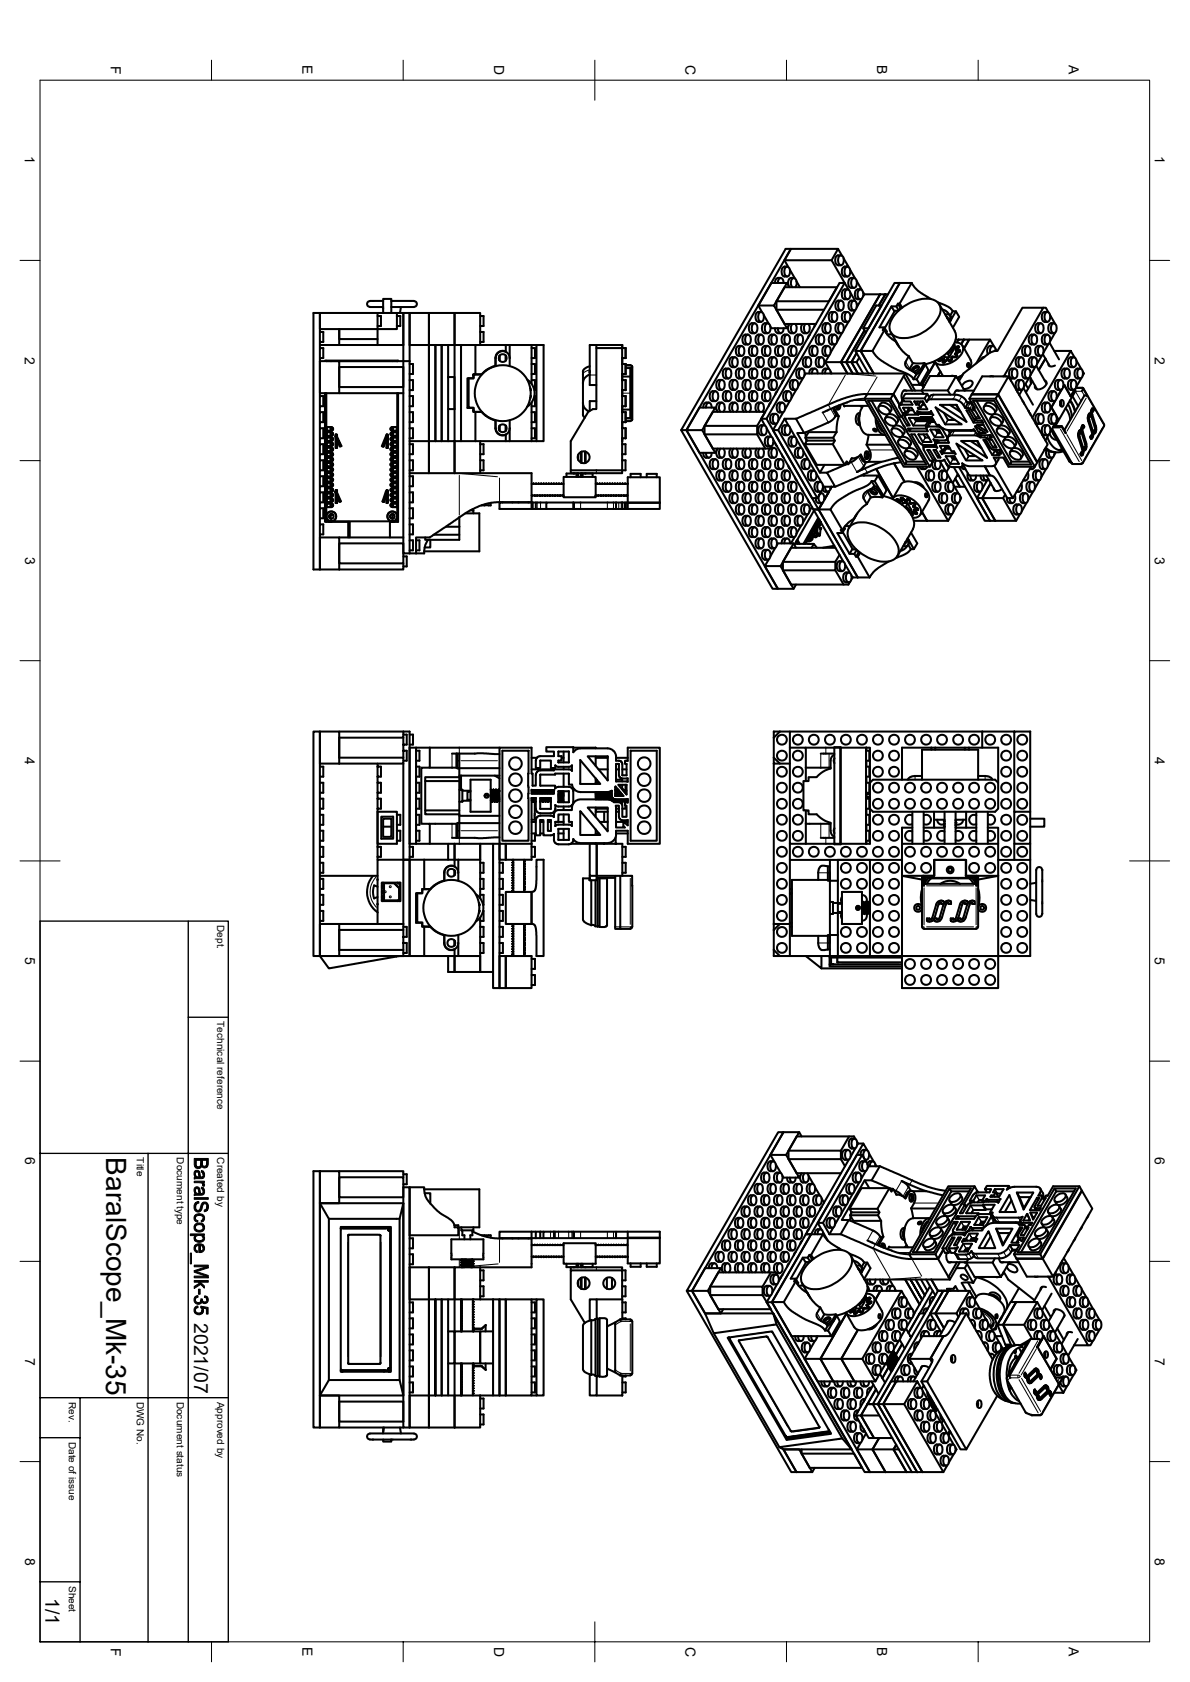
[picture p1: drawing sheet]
<svg xmlns="http://www.w3.org/2000/svg" width="297mm" height="420mm" viewBox="0 0 297 420" stroke-linecap="round" stroke-linejoin="round" font-family="sans-serif">
<defs><g id="words">
<text font-size="7" x="26.5" y="289" transform="rotate(90 26.5 289)">BaralScope_Mk-35</text>
<g font-size="4.9">
<text x="48.5" y="330.3" transform="rotate(90 48.5 330.3)">2021/07</text>
<text x="11.3" y="399.1" transform="rotate(90 11.3 399.1)">1/1</text>
</g>
<g font-size="3.5">
<text x="27.6" y="16.4" transform="rotate(90 27.6 16.4)">F</text>
<text x="75.5" y="16.3" transform="rotate(90 75.5 16.3)">E</text>
<text x="123.3" y="16.3" transform="rotate(90 123.3 16.3)">D</text>
<text x="171.1" y="16.3" transform="rotate(90 171.1 16.3)">C</text>
<text x="218.9" y="16.3" transform="rotate(90 218.9 16.3)">B</text>
<text x="266.8" y="16.3" transform="rotate(90 266.8 16.3)">A</text>
<text x="6.2" y="39" transform="rotate(90 6.2 39)">1</text>
<text x="288.2" y="39" transform="rotate(90 288.2 39)">1</text>
<text x="6.2" y="89" transform="rotate(90 6.2 89)">2</text>
<text x="288.2" y="89" transform="rotate(90 288.2 89)">2</text>
<text x="6.3" y="139" transform="rotate(90 6.3 139)">3</text>
<text x="288.2" y="139" transform="rotate(90 288.2 139)">3</text>
<text x="6.2" y="189" transform="rotate(90 6.2 189)">4</text>
<text x="288.2" y="189" transform="rotate(90 288.2 189)">4</text>
<text x="6.3" y="239" transform="rotate(90 6.3 239)">5</text>
<text x="288.2" y="239" transform="rotate(90 288.2 239)">5</text>
<text x="6.3" y="289" transform="rotate(90 6.3 289)">6</text>
<text x="288.2" y="289" transform="rotate(90 288.2 289)">6</text>
<text x="6.3" y="339" transform="rotate(90 6.3 339)">7</text>
<text x="288.2" y="339" transform="rotate(90 288.2 339)">7</text>
<text x="6.3" y="389" transform="rotate(90 6.3 389)">8</text>
<text x="288.2" y="389" transform="rotate(90 288.2 389)">8</text>
<text x="27.6" y="411.4" transform="rotate(90 27.6 411.4)">F</text>
<text x="75.5" y="411.3" transform="rotate(90 75.5 411.3)">E</text>
<text x="123.3" y="411.2" transform="rotate(90 123.3 411.2)">D</text>
<text x="171.1" y="411.2" transform="rotate(90 171.1 411.2)">C</text>
<text x="218.9" y="411.3" transform="rotate(90 218.9 411.3)">B</text>
<text x="266.8" y="411.3" transform="rotate(90 266.8 411.3)">A</text>
</g>
<g font-size="2.5">
<text x="54.2" y="231" transform="rotate(90 54.2 231)">Dept.</text>
<text x="54.2" y="255" transform="rotate(90 54.2 255)">Technical reference</text>
<text x="34.2" y="289" transform="rotate(90 34.2 289)">Title</text>
<text x="44.2" y="289" transform="rotate(90 44.2 289)">Document type</text>
<text x="54.2" y="289" transform="rotate(90 54.2 289)">Created by</text>
<text x="17.2" y="350" transform="rotate(90 17.2 350)">Rev.</text>
<text x="34.2" y="350" transform="rotate(90 34.2 350)">DWG No.</text>
<text x="44.2" y="350" transform="rotate(90 44.2 350)">Document status</text>
<text x="54.2" y="350" transform="rotate(90 54.2 350)">Approved by</text>
<text x="17.2" y="360" transform="rotate(90 17.2 360)">Date of issue</text>
<text x="17.2" y="396" transform="rotate(90 17.2 396)">Sheet</text>
</g>
</g></defs>
<g fill="none" stroke="#000" stroke-width=".51">
<path d="M78.2 78.1h1.6v64.1h-1.6zM79.8 78.1h14.4v4.1h-14.4zM92.3 75.1h3.3M92.3 76.7h3.3M92.3 75.2a.72 .72 0 0 0-.7 .7 .72 .72 0 0 0 .7 .7M94.2 78.9h.9v2.5h-.9M94.2 78.1h4.9v4.1h-4.9v3.9h6.5v-8h-1.6M95.6 76.7v.4M95.6 78.1v-3.5h2.1v3.5M97.7 76.7h5.6M99.1 78.9h.8v2.5h-.8M100.1 76.7l-.3 1.4"/>
<path d="M103.3 75.2a.72 .72 0 0 1 .8 .7 .72 .72 0 0 1-.8 .7M103.3 75.1h-5.6M113.5 78.1h-6.4v8M113.5 78.1h6.3v8M113.5 78.1v8h-1.7M119.8 78.9h.9v2.5h-.9M189.3 76.3l.9 1.7M189.6 78.1a.81 .81 0 0 1 .9 .1 .81 .81 0 0 1 .2 .9l-.1 .4a.7 .7 0 0 1-.7 .8 .7 .7 0 0 1-.6-.8v-1zM189.9 77.9h-.6a1.41 1.41 0 0 0 0 2.4l.6 .1M190.6 78.7l1.3 2.1M193.2 76.3l3.2-5.6h-3.9l-3.2 5.6h3.9l3.2 5.7M193.8 75.2v2.1l2 3.6h7.8"/>
<path d="M193.8 77.3h11.9M194.1 69.4h.8M194.1 69.4l-.5 .4-.2 .9M194.1 70.7a.8 .8 0 0 1 .2-1 .8 .8 0 0 1 .9-.1l.4 1.1M195.8 65l.9 1.6M195.8 71.7h13.1l-2 3.5h-13.1zM196.1 66.8a.81 .81 0 0 1 .9 .1 .81 .81 0 0 1 .2 .9l-.1 .4a.7 .7 0 0 1-.6 .8 .7 .7 0 0 1-.7-.8v-1zM196.4 70.7l.7 1M196.5 66.5a1.34 1.34 0 0 0-1.4 .8 1.34 1.34 0 0 0 .3 1.6l1.1 .1M197.1 67.4l1.3 2.1M197.4 69.4a1.39 1.39 0 0 0-.6 1.8M197.4 69.4h.7"/>
<path d="M197.4 62.1h11.8l-1.6 2.9h-11.8zM197.7 71.7a1.53 1.53 0 0 1 .4-2.3 1.53 1.53 0 0 1 .4 2.3M198.8 70.2l.8 1.5M207.6 65l3.2 5.7-19.5 33.9 13 22.6M207.9 78.1a.81 .81 0 0 1 .9 .1 .81 .81 0 0 1 .2 .9v.4a.7 .7 0 0 1-.7 .8 .7 .7 0 0 1-.7-.8v-1zM208.3 77.9h-.7a1.41 1.41 0 0 0 0 2.4l.7 .1M209.2 62.1l.9 1.7M209.2 66.3h.7M209.2 77.6h.7M209.5 75.2a.81 .81 0 0 1 .9 .2 .81 .81 0 0 1 .2 .9v.3a.7 .7 0 0 1-.7 .9 .7 .7 0 0 1-.7-.9l.1-.9zM209.5 63.9a.81 .81 0 0 1 .9 .2 .81 .81 0 0 1 .2 .9v.3a.7 .7 0 0 1-.7 .9 .7 .7 0 0 1-.7-.9l.1-1zM209.9 75.1h-.7a1.41 1.41 0 0 0 0 2.4"/>
<path d="M209.9 63.8h-.7a1.41 1.41 0 0 0 0 2.4M210.6 64.5l1.2 2.1M210.8 72.3a1.41 1.41 0 0 0 0 2.4h.7M210.8 72.2h.7M211.1 66.8a.81 .81 0 0 1 .9 .1 .81 .81 0 0 1 .2 .9v.4a.7 .7 0 0 1-.7 .8 .7 .7 0 0 1-.7-.8l.1-1zM211.2 72.4a.81 .81 0 0 1 .9 .2 .81 .81 0 0 1 .2 .9l-.1 .3a.7 .7 0 0 1-.7 .9 .7 .7 0 0 1-.6-.9v-.9zM211.2 78.1a.81 .81 0 0 1 .9 .1 .81 .81 0 0 1 .2 .9l-.1 .4a.7 .7 0 0 1-.7 .8 .7 .7 0 0 1-.6-.8v-1zM211.5 66.5a1.32 1.32 0 0 0-1.4 .8 1.32 1.32 0 0 0 .4 1.6l1 .1M211.5 77.9h-.7a1.41 1.41 0 0 0 0 2.4l.7 .1M211.8 72.3l-1-1.6h-1.3l-19.5 33.9M212.2 67.4l1.2 2.1M212.2 73l1.2 2.1"/>
<path d="M212.4 69.4h.7M212.4 69.4a1.41 1.41 0 0 0 0 2.5h.7M212.5 77.6h.6M212.8 75.2a.81 .81 0 0 1 .9 .2 .81 .81 0 0 1 .2 .9l-.1 .3a.7 .7 0 0 1-.7 .9 .7 .7 0 0 1-.6-.9v-.9zM212.8 69.6a.81 .81 0 0 1 .9 .1 .81 .81 0 0 1 .2 1l-.1 .3a.7 .7 0 0 1-.7 .9 .7 .7 0 0 1-.6-.9v-1zM213.1 75.1h-.6a1.41 1.41 0 0 0 0 2.4M213.4 77.5l-1.2 2.1M213.8 75.9l.3 .4M213.8 70.2l1.3 2.1M214.1 72.3a1.41 1.41 0 0 0 0 2.4h.7M214.1 72.2h.7M215.4 74a1.13 1.13 0 0 0-.8-1.7 1.52 1.52 0 0 0 .1 2.4l.4-.1"/>
<path d="M215.4 73l.3 .5M215.7 73.5h4l-9.8 16.9M215.7 73.5l-1.9 3.3M218.7 76.3h1.3l-3.3 5.7h-1.3zM221 73.5l-1.7 2.8M221.6 73.5h-1.9l-9.8 16.9h1.3l1.6 2.9-1.6-2.9M222.5 76.5h1.2l.6 1M223.2 77.8l-.7-1.3-3 5.2h1.2l-.4 .8h.4M223.7 76.5l.4-.7 .6 1.1M223.8 78a10 10 0 0 1 9-3.2 2.77 2.77 0 0 1 1.4 4.4 10.1 10.1 0 0 1-10.3 5 2.77 2.77 0 0 1-1.4-4.4zM224.2 77.6h-.8l-2.6 4.4M224.5 75.8l.7 1"/>
<path d="M225 76.9h-.3l-.2 .4M227.5 70.7h-2.9l-9.8 16.9 3.3 5.7-3.3-5.7h-1.3l9.8-16.9h1.3l-9.8 16.9h3M227.5 70.7l-3 5.1h-.4M227.5 70.7l1.6 1.9 3.2 2M234.1 75.5l2.5 1.1 1.2 1.1M234.4 76l3.9 6.7M235.2 77.3l1.1 .5 .7 .8M235.9 78.5a.8 .8 0 0 1 1.1 .1 .8 .8 0 0 1 0 1.1l-.2 .4M236.2 79l.3 .2v.3M236.4 79.3l.1 .1M237.4 79.2l-.2 .8M237.8 77.7h.8l.8 1.4-1.6 2.7"/>
<path d="M237.8 77.7l-.6 1.1 .2 .3M238.6 77.7l-1.6 2.7 .3-.4M260.4 76.8h.6l.7 1.2M261 78.1a.81 .81 0 0 1 .9 .1 .81 .81 0 0 1 .2 .9v.4a.7 .7 0 0 1-.7 .8 .7 .7 0 0 1-.7-.8l.1-1zM261.4 77.9h-.7a1.41 1.41 0 0 0 0 2.4l.7 .1M262.1 78.7l1.2 2.1M79.8 86.1h14.4M79.8 90.2h4.9v8h-4.9zM79.8 82.9h.9v2.5h-.9M79.8 98.9h.9v2.5h-.9M79.8 86.9h.9v2.5h-.9M81.1 90.2v-.2h18.3v.2"/>
<path d="M81.1 98.2v30.6M81.4 90v.2h20.8M81.4 98.2v32.1M84.7 91.7h16v4.9h-16zM84.7 98.2h16M94.2 84.7h-9.5v-2.5v3.9M97.9 90.2h1.3M99.1 98.2v30.7M99.4 98.2v32.1h-2.1v3.9M102.2 90.9h.9v2.5h-.9M102.2 98.9h.9v2.5h-.9M102.2 94.9h.9v2.5h-.9"/>
<path d="M102.2 90.2v-4.1h4.9v32.1v-8h-4.9M102.2 90.2v48M107.1 86.1v-8h-4.9v8v-8h-1.5v60.1h1.5M107.1 86.1h1.6v24.1h-1.6zM108.7 86.1h1.5v24.1h-1.5zM111.8 94.1h1.7v8.1h-1.7zM111.8 94.1v-8h-1.6v24.1h1.6M113.5 86.1h1.6v24.1h-1.6zM118.2 94.1h.1M118.2 93.6h.1M118.2 93.6v.1M118.7 86.1h-3.6v24.1h3.6"/>
<path d="M118.7 86.1v7.4h-.5v.9h-1.5v7.5h1.5v1h.5M118.7 86.1h7.5M119.8 82.9h.9v2.5h-.9M120.2 93.5h-2v1h-1.2v7.3h1.2v1h2M121.2 92.5v.1M123.7 91.4l-1.5 .5-1.1 .7a2.13 2.13 0 0 1-2.2 .9h-.2M123.7 89.4a1.74 1.74 0 0 1 1.8-1.7 1.74 1.74 0 0 1 1.7 1.7M124.7 88.8v1.2M126.2 86.1h6.5M126.2 88.8v1.2M126.2 86.1v1.7l-.6-.2-.7 .1-.7 .4-.4 .5-.1 .6v2.2M127.2 86.1v5.3"/>
<path d="M131.6 94.8a4 4 0 0 1 0 6.8M132.3 97l.1 .5M132.4 98.8l-.1 .6M132.7 86.1v9.7M132.7 90.9h.8v2.5h-.8M132.7 86.9h.8v2.5h-.8M132.7 94.9h.8v2.5h-.1M132.7 86.1h1.2v24.1M133.4 98.9h.1v2.5h-.8M133.9 86.1h1.8v24.1h-1.8M145.5 95.7v4.9M147.2 93.5l-1.3 .9-.3 .5-.1 .8"/>
<path d="M147.2 91.4l-1.1 .5-.6 .6v3.2M147.2 92.6v.4M148.8 86.1h-1.6v10h1.6M148.8 86.9h6.5v30.5h-12.8v-7.2l4.4-7.4 1.1-.6h.8zM148.8 86.1h6.5v.8M148.8 86.1v.8M155.3 86.1h.1M155.3 86.9h.9v2.5h-.9v1.5h.9v2.5h-.9v1.5h.9v2.5h-.9v1.5h.9v2.5h-.9v1.5h.9v2.5h-.9v1.5h.9v2.5h-.9v.8M155.3 94h2M155.3 86.1v.8M156.1 98.9v2.5M156.1 90.9v2.5"/>
<path d="M156.1 86.9v2.5M156.1 94.9v2.5M156.2 91.1l1.2 .1 .4 .3M156.2 91.9h1.1v12.5h-1.1M157.8 91.5v13.3M157.8 91.5l-.5 .4M177.8 97.7a1.41 1.41 0 0 0 0 2.5h.8M177.8 97.7h.8M178.2 97.9a.81 .81 0 0 1 .9 .1 .81 .81 0 0 1 .2 .9l-.1 .4a.7 .7 0 0 1-.6 .9 .7 .7 0 0 1-.7-.9v-1zM179.8 95a.81 .81 0 0 1 .9 .2 .81 .81 0 0 1 .2 .9l-.1 .3a.7 .7 0 0 1-.6 .9 .7 .7 0 0 1-.7-.9v-.9zM180.2 94.9h-.7a1.41 1.41 0 0 0 0 2.4l.7 .1M181.1 97.7a1.41 1.41 0 0 0 0 2.5h.7"/>
<path d="M181.1 94.5h.7M181.1 97.7h.7M181.4 92.2a.81 .81 0 0 1 1 .1 .81 .81 0 0 1 .1 1v.3a.7 .7 0 0 1-.7 .9 .7 .7 0 0 1-.7-.9l.1-.9zM181.4 97.9a.81 .81 0 0 1 1 .1 .81 .81 0 0 1 .1 .9v.4a.7 .7 0 0 1-.7 .9 .7 .7 0 0 1-.7-.9l.1-1zM181.8 92h-.7a1.41 1.41 0 0 0 0 2.5M182.8 91.7h.6M183 89.4a.81 .81 0 0 1 1 .1 .81 .81 0 0 1 .2 .9l-.1 .4a.7 .7 0 0 1-.7 .9 .7 .7 0 0 1-.6-.9v-1zM183 95a.81 .81 0 0 1 1 .2 .81 .81 0 0 1 .2 .9l-.1 .3a.7 .7 0 0 1-.7 .9 .7 .7 0 0 1-.6-.9v-.9zM183.4 89.2h-.6a1.41 1.41 0 0 0 0 2.5M183.4 94.9h-.6a1.41 1.41 0 0 0 0 2.4l.6 .1M184.4 97.7a1.41 1.41 0 0 0 0 2.5h.7M184.4 86.4a1.41 1.41 0 0 0 0 2.5h.7"/>
<path d="M184.4 86.4h.7M184.4 94.5h.7M184.4 97.7h.7M184.7 97.9a.81 .81 0 0 1 .9 .1 .81 .81 0 0 1 .2 .9v.4a.7 .7 0 0 1-.7 .9 .7 .7 0 0 1-.7-.9v-1zM184.7 92.2a.81 .81 0 0 1 .9 .1 .81 .81 0 0 1 .2 1v.3a.7 .7 0 0 1-.7 .9 .7 .7 0 0 1-.7-.9v-.9zM184.7 86.6a.81 .81 0 0 1 .9 .1 .81 .81 0 0 1 .2 .9v.4a.7 .7 0 0 1-.7 .9 .7 .7 0 0 1-.7-.9v-1zM185.1 92h-.7a1.41 1.41 0 0 0 0 2.5M186 91.7h.7M186.3 95a.81 .81 0 0 1 .9 .2 .81 .81 0 0 1 .2 .9v.3a.7 .7 0 0 1-.7 .9 .7 .7 0 0 1-.7-.9l.1-.9zM186.3 89.4a.81 .81 0 0 1 .9 .1 .81 .81 0 0 1 .2 .9v.4a.7 .7 0 0 1-.7 .9 .7 .7 0 0 1-.7-.9l.1-1zM186.3 83.7a.81 .81 0 0 1 .9 .2 .81 .81 0 0 1 .2 .9v.3a.7 .7 0 0 1-.7 .9 .7 .7 0 0 1-.7-.9l.1-.9zM186.7 83.5a1.34 1.34 0 0 0-1.4 .8 1.34 1.34 0 0 0 .3 1.6l1.1 .1"/>
<path d="M186.7 94.9h-.7a1.41 1.41 0 0 0 0 2.4l.7 .1M186.7 89.2h-.7a1.41 1.41 0 0 0 0 2.5M187.6 97.7a1.41 1.41 0 0 0 0 2.5h.7M187.6 80.7a1.41 1.41 0 0 0 0 2.5M187.6 86.4a1.41 1.41 0 0 0 0 2.5h.7M187.6 86.4h.7M187.6 80.7h.7M187.6 83.2h.7M187.6 94.5h.7M187.6 97.7h.7M188 97.9a.81 .81 0 0 1 .9 .1 .81 .81 0 0 1 .2 .9l-.1 .4a.7 .7 0 0 1-.7 .9 .7 .7 0 0 1-.6-.9v-1zM188 80.9a.81 .81 0 0 1 .9 .1 .81 .81 0 0 1 .2 1l-.1 .3a.7 .7 0 0 1-.7 .9 .7 .7 0 0 1-.6-.9v-.9z"/>
<path d="M188 92.2a.81 .81 0 0 1 .9 .1 .81 .81 0 0 1 .2 1l-.1 .3a.7 .7 0 0 1-.7 .9 .7 .7 0 0 1-.6-.9v-.9zM188 86.6a.81 .81 0 0 1 .9 .1 .81 .81 0 0 1 .2 .9l-.1 .4a.7 .7 0 0 1-.7 .9 .7 .7 0 0 1-.6-.9v-1zM188.3 92h-.7a1.41 1.41 0 0 0 0 2.5M189.3 91.7h.6M189.6 95a.81 .81 0 0 1 .9 .2 .81 .81 0 0 1 .2 .9l-.1 .3a.7 .7 0 0 1-.7 .9 .7 .7 0 0 1-.6-.9v-.9zM189.6 83.7a.81 .81 0 0 1 .9 .2 .81 .81 0 0 1 .2 .9l-.1 .3a.7 .7 0 0 1-.7 .9 .7 .7 0 0 1-.6-.9v-.9zM189.6 89.4a.81 .81 0 0 1 .9 .1 .81 .81 0 0 1 .2 .9l-.1 .4a.7 .7 0 0 1-.7 .9 .7 .7 0 0 1-.6-.9v-1zM189.9 83.5a1.34 1.34 0 0 0-1.3 .8 1.34 1.34 0 0 0 .3 1.6l1 .1M189.9 89.2h-.6a1.41 1.41 0 0 0 0 2.5M189.9 94.9h-.6a1.41 1.41 0 0 0 0 2.4l.6 .1M190.9 86.4h.7M190.9 80.7h.7"/>
<path d="M190.9 83.2h.7M190.9 94.5h.7M190.9 97.7h.7M190.9 97.7a1.41 1.41 0 0 0 0 2.5h.7M190.9 80.7a1.41 1.41 0 0 0 0 2.5M190.9 86.4a1.41 1.41 0 0 0 0 2.5h.7M191.2 97.9a.81 .81 0 0 1 .9 .1 .81 .81 0 0 1 .2 .9v.4a.7 .7 0 0 1-.7 .9 .7 .7 0 0 1-.7-.9l.1-1zM191.2 80.9a.81 .81 0 0 1 .9 .1 .81 .81 0 0 1 .2 1v.3a.7 .7 0 0 1-.7 .9 .7 .7 0 0 1-.7-.9l.1-.9zM191.2 92.2a.81 .81 0 0 1 .9 .1 .81 .81 0 0 1 .2 1v.3a.7 .7 0 0 1-.7 .9 .7 .7 0 0 1-.7-.9l.1-.9zM191.2 86.6a.81 .81 0 0 1 .9 .1 .81 .81 0 0 1 .2 .9v.4a.7 .7 0 0 1-.7 .9 .7 .7 0 0 1-.7-.9l.1-1zM191.6 92h-.7a1.41 1.41 0 0 0 0 2.5M192.5 91.7h.7"/>
<path d="M192.8 89.4a.81 .81 0 0 1 1 .1 .81 .81 0 0 1 .1 .9v.4a.7 .7 0 0 1-.7 .9 .7 .7 0 0 1-.7-.9l.1-1zM192.8 95a.81 .81 0 0 1 1 .2 .81 .81 0 0 1 .1 .9v.3a.7 .7 0 0 1-.7 .9 .7 .7 0 0 1-.7-.9l.1-.9zM192.8 83.7a.81 .81 0 0 1 1 .2 .81 .81 0 0 1 .1 .9v.3a.7 .7 0 0 1-.7 .9 .7 .7 0 0 1-.7-.9l.1-.9zM193.2 94.9h-.7a1.41 1.41 0 0 0 0 2.4l.7 .1M193.2 89.2h-.7a1.41 1.41 0 0 0 0 2.5M193.2 83.5a1.34 1.34 0 0 0-1.4 .8 1.34 1.34 0 0 0 .4 1.6l1 .1M193.4 82l.2 .8 .5 .4M193.9 97.8l-.4 .8M194.1 86.4h.8M194.1 83.2h.8M194.1 94.5h.8M194.1 86.4a1.41 1.41 0 0 0 0 2.5h.8"/>
<path d="M194.1 82a.8 .8 0 0 0 .2 .9 .8 .8 0 0 0 .9 .1l.3-.4 .1-.6M194.5 92.2a.81 .81 0 0 1 .9 .1 .81 .81 0 0 1 .2 1l-.1 .3a.7 .7 0 0 1-.6 .9 .7 .7 0 0 1-.7-.9v-.9zM194.5 86.6a.81 .81 0 0 1 .9 .1 .81 .81 0 0 1 .2 .9l-.1 .4a.7 .7 0 0 1-.6 .9 .7 .7 0 0 1-.7-.9v-1zM194.9 92h-.8a1.41 1.41 0 0 0 0 2.5M195.6 95l-.5 .7M195.8 91.7h.7M196.1 89.4a.81 .81 0 0 1 .9 .1 .81 .81 0 0 1 .2 .9l-.1 .4a.7 .7 0 0 1-.6 .9 .7 .7 0 0 1-.7-.9v-1zM196.1 83.7a.81 .81 0 0 1 .9 .2 .81 .81 0 0 1 .2 .9l-.1 .3a.7 .7 0 0 1-.6 .9 .7 .7 0 0 1-.7-.9v-.9zM196.2 97.7h.6M196.2 97.7a1.41 1.41 0 0 0 0 2.5h.6M196.5 89.2h-.7a1.41 1.41 0 0 0 0 2.5M196.5 83.5a1.34 1.34 0 0 0-1.4 .8 1.34 1.34 0 0 0 .3 1.6l1.1 .1"/>
<path d="M196.5 97.9a.81 .81 0 0 1 .9 .1 .81 .81 0 0 1 .2 .9l-.1 .4a.7 .7 0 0 1-.7 .9 .7 .7 0 0 1-.6-.9v-1zM196.8 81.4a1.39 1.39 0 0 0 .6 1.8M197.1 80.9l-.7 1.1h-3.9l-.3-.5M197.2 92.1l-.5 .8M197.4 86.4h.7M197.4 83.2h.7M197.4 86.4a1.41 1.41 0 0 0 0 2.5h.7M197.7 86.6a.81 .81 0 0 1 1 .1 .81 .81 0 0 1 .1 .9v.4a.7 .7 0 0 1-.7 .9 .7 .7 0 0 1-.7-.9l.1-1zM197.7 80.9a1.53 1.53 0 0 0 .4 2.3 1.53 1.53 0 0 0 .4-2.3M198.1 95a.81 .81 0 0 1 .9 .2 .81 .81 0 0 1 .2 .9v.3a.7 .7 0 0 1-.7 .9 .7 .7 0 0 1-.7-.9l.1-.9zM198.5 94.9h-.7a1.41 1.41 0 0 0 0 2.4l.7 .1M198.8 97.3l-1.3 2.1"/>
<path d="M198.8 89.3l-.4 .7M199.3 83.7a.81 .81 0 0 1 1 .2 .81 .81 0 0 1 .1 .9v.3a.7 .7 0 0 1-.7 .9 .7 .7 0 0 1-.6-.9v-.9zM199.4 94.5h.7M199.7 92.2a.81 .81 0 0 1 1 .1 .81 .81 0 0 1 .1 1v.3a.7 .7 0 0 1-.7 .9 .7 .7 0 0 1-.7-.9l.1-.9zM199.7 83.5a1.34 1.34 0 0 0-1.4 .8 1.34 1.34 0 0 0 .4 1.6l1 .1M200.1 92h-.7a1.41 1.41 0 0 0 0 2.5M200.3 80.9a1.53 1.53 0 0 0 .4 2.3M200.4 94.4l-1.2 2.2M200.4 86.5l-.4 .7M200.7 83.2h.7M201 80.9a1.53 1.53 0 0 0 .4 2.3 1.53 1.53 0 0 0 .4-2.3M201.1 91.7h.7"/>
<path d="M201.4 89.4a.81 .81 0 0 1 .9 .1 .81 .81 0 0 1 .2 .9l-.1 .4a.7 .7 0 0 1-.6 .9 .7 .7 0 0 1-.7-.9v-1zM201.8 89.2h-.7a1.41 1.41 0 0 0 0 2.5M202.1 83.7l-.5 .7M202.6 93.3a.8 .8 0 0 1 .2-.9 .8 .8 0 0 1 .9-.2l.3 .4 .1 .7M202.7 86.4h.7M202.7 86.4a1.41 1.41 0 0 0 0 2.5h.7M203 86.6a.81 .81 0 0 1 .9 .1 .81 .81 0 0 1 .2 .9l-.1 .4a.7 .7 0 0 1-.6 .9 .7 .7 0 0 1-.7-.9v-1zM203.4 92l-1 .2-.3 .4-.1 .7M203.5 80.9l-.3 .7M204.3 91.7h.7M204.6 83.7a.81 .81 0 0 1 1 .2 .81 .81 0 0 1 .1 .9v.3a.7 .7 0 0 1-.7 .9 .7 .7 0 0 1-.7-.9l.1-.9zM204.6 89.4a.81 .81 0 0 1 1 .1 .81 .81 0 0 1 .1 .9v.4a.7 .7 0 0 1-.7 .9 .7 .7 0 0 1-.7-.9l.1-1z"/>
<path d="M205 83.5l-.7 .1a1.41 1.41 0 0 0 0 2.4h.7M205 89.2h-.7a1.41 1.41 0 0 0 0 2.5M205.9 93.3a.8 .8 0 0 1 .2-.9 .8 .8 0 0 1 .9-.2l.3 .4v.7M206 86.4h.6M206 80.7h.6M206 83.2h.6M206 86.4a1.41 1.41 0 0 0 0 2.5h.6M206 80.7a1.41 1.41 0 0 0 0 2.5M206 90.4h3.9M206 90.4l.9 1.7M206.2 86.6a.81 .81 0 0 1 1 .1 .81 .81 0 0 1 .1 .9v.4a.7 .7 0 0 1-.7 .9 .7 .7 0 0 1-.6-.9v-1zM206.2 80.9a.81 .81 0 0 1 1 .1 .81 .81 0 0 1 .1 1v.3a.7 .7 0 0 1-.7 .9 .7 .7 0 0 1-.6-.9v-.9z"/>
<path d="M206.6 92l-1 .2-.3 .4-.1 .7M206.9 88.8l-.9 1.6M207.3 92.8l.3 .5M207.9 83.7a.81 .81 0 0 1 .9 .2 .81 .81 0 0 1 .2 .9v.3a.7 .7 0 0 1-.7 .9 .7 .7 0 0 1-.7-.9v-.9zM208.3 83.5l-.7 .1a1.41 1.41 0 0 0 0 2.4h.7M208.5 85.9l-1.2 2.2M209.2 80.7a1.41 1.41 0 0 0 0 2.5M209.2 80.7h.7M209.2 83.2h.7M209.5 80.9a.81 .81 0 0 1 .9 .1 .81 .81 0 0 1 .2 1v.3a.7 .7 0 0 1-.7 .9 .7 .7 0 0 1-.7-.9l.1-.9zM209.9 90.4l1.6 2.9M210.2 83.1l-1.2 2.2"/>
<path d="M211.2 90.4h1.3l1.6 2.9-1.6-2.9 1.3-2.2-1.3 2.2h1.3M211.8 80.3l-1.2 2.1M213.5 87.6l3.2 5.7M214.5 89.3l-.7 1.1 1.6 2.9M215.4 82l.7 1.1M215.8 82.5l-4.6 7.9M217.8 87.6l.8 1.2 1.4 1.3 3.1 1.8 3.8 1.7 1.1 1.1M220.7 82.5l-2.9 5.1M220.7 81.7l.7 1.1M220.7 82.5l1.4 1.7 1.5 1.1M221.3 82.8l-.2 .3M221.4 83.5h1.2"/>
<path d="M222.3 99.6h-7l-2.1 .3-3.2 1.1-4.7 2M222.3 83l2.1 3.6M223 98.4h-6.6l-.6 1.2 9.8 16.9h6.5M223 98.4h-7.4l-2.5 .4-4 1.2-10.4 4.6M223 98.4l1.6 2.7M223.6 85.3l1.3 2 1.9 1.6M223.6 85.3l.5 .8M225.3 99.5h5.5M225.5 99.9l-.4 .3M225.6 97.5h4.4M225.6 93.9l2.1 3.6M225.9 93.3h-24.8l-.3 .4"/>
<path d="M225.9 93.3l-2.9 5.1M225.9 93.3l2.5 4.2M226.2 97.6a.93 .93 0 0 0-.9 .2 .93 .93 0 0 0-.3 .9l.2 1.3M226.8 88.9l-.8 1.4-.1 .8 .6 .8 2.1 1.4 .1 .2-.7 1.2M226.8 88.9l1 1.8M227.8 91.9a.92 .92 0 0 1 1.6-.2 1.23 1.23 0 0 1-1.8 .8zM228 94.7h.8l.8 1.4h-2.1M229.4 91.7a1.42 1.42 0 0 0-1.6 1M229.9 92l-.6 .7-.9 .4M230 97.5h6.6l2-3.6h-6.5l-2.1 3.6 .5 .8M230.1 92.4l-.6 .6-.9 .5M230.8 90.6l-1.1 .2-1.8-.2-1 1.7"/>
<path d="M230.9 91l.8 1.4-2.1 3.7h.5l.4 .6-.4-.6 3.3-5.6-3.3 5.6h.7M230.9 91l-.2-.4-.8 1.4M230.9 91l-2.1 3.7M230.9 91l-.8 1.4M231.4 98.3h-5.5l-.6 1.2 .4 .7h1.6l.5 .8h-2.9l-.4 .3M231.9 99.2l-.5-.9-.6 1.2 .5 .9 .3-.5 .6-.2h6.2l1.7 1 .8 1.2M232.7 90.4h.6M233.3 90.3l2 3.6M234.1 93.9h.8M234.1 90l.2 .2M234.4 90h.1M234.4 89.7l-.3 .3"/>
<path d="M234.7 92.8l-.7 1.1M235 89.3h.1M235 89.2l-.6 .5-.1 .3 .1 .2M235.3 89.7l-1 .5M235.4 93.9h.1M235.5 89.7l-.2 .1M235.5 89.7l-.2 .9 .5-.2 .5-.6M235.5 89.7l.1 .2M235.5 90.4h.2M235.5 89.6v.1M235.6 89.8l-.2 .5 .1 .3M235.6 89.8v-.2h-.3l-.8 .6"/>
<path d="M236.2 89.8l-.5 .7M236.5 89.7l-.2 .1M236.6 97.5l.6 1.1M236.6 89.6l.6 .6M236.6 88.3l.4 .8M236.6 89.7v.3l.4 .2 .4-.2M236.6 89.7l-.3 .1M236.6 89.7l.3 .4M236.8 89.9l.2 .3M237.3 93.9h.8M237.4 89.9l-.3 .1M237.4 87a1.14 1.14 0 0 1-.8 1.3"/>
<path d="M237.4 89.4v.6l.2-.6M237.5 89.5l.1 .1M237.5 87.1l.3 .5M237.5 89.3l.1 .1M237.6 89.1l-.1 .3M237.6 89.2v.2M237.7 87.4h.2l-1 1.8h-1.2l-.1-.4M237.9 89l-.3 .1M238 89l.7 .1M238 86.9l.1 .2M238 86.2h.1M238 86.1h.3v.4l-.3 .3"/>
<path d="M238 86.9v.1M238 87h.1M238.2 86.9l-.1 .1M238.3 86.4l-.2-.2-.1 .8M238.3 82.7a3.9 3.9 0 0 1-.9 4.2 11.4 11.4 0 0 1-6.5 4.1M238.3 88.3l.5 .6M238.3 85.5a1.76 1.76 0 0 1 2 .9 1.76 1.76 0 0 1-.4 2.2 5.8 5.8 0 0 1-5.8 2.3l-.8-.7M238.4 88.4l.1 .2M238.4 88.3v.1M238.5 88.4l.3 .1 .1 .4M238.5 87.5l1.1 .2M238.5 87.5h.1"/>
<path d="M238.6 87.5h1v.3M238.6 87.5l.1 .1M238.6 97.5h4.5M238.6 93.9l2.1 3.6M238.7 87.3l-.2 .2M238.7 87.4l-.1 .1M238.8 88.7v.2M238.8 88.9l-.2 .1M239 88.9l-.5 .3h-.8M239.2 86.4l.2 .3-.7 .6M239.3 86.7h.1M239.3 86.7l-.6 .5"/>
<path d="M239.3 86.7l-.4-.1-.9 .4M239.3 84.8l-.5 .7M239.3 97.6a.85 .85 0 0 0-.9 .1 .85 .85 0 0 0-.3 .9M239.4 86.7l-.3-.3-.8 .5M239.5 87.8h.1M239.5 87.8l-1.1 .5M239.5 87.5v.3M239.6 87.8l-1.1 .5M239.9 94.1l-.9 .3M240.1 96.4a2.01 2.01 0 0 1 2.5-1.2 1.29 1.29 0 0 1-1.2 1.8l-.9 .1M240.2 93.7l-.8 .4M240.2 93.7l-1.3 .6 .4 .7"/>
<path d="M240.2 86.3l2.1 3.6M240.5 97.2l.3 .3M240.6 84.8h1.3l-1.3 2.2 1.3-2.2h5.2M240.6 84.8l-.7 1.1M240.6 84.8h-2.1M241.5 90.7h.3l.1 .7a.34 .34 0 0 1-.5 .1 .34 .34 0 0 1 0-.5zM241.9 99.6h6.6l.6-1.2 9.8 17-.6 1.1-9.8-16.9M242.2 89.9a2.11 2.11 0 0 1-.3 2.3M245.7 89.2l-.5 .1-.3 .5M247.1 94h.8M247.1 86.4h.7M247.1 86.4a1.43 1.43 0 0 0-.6 2.1"/>
<path d="M248.1 86.4l-1-1.6-3.4 5.9M248.5 87.2l.3 .4M248.5 87.6a.8 .8 0 0 0-.2-.9 .8 .8 0 0 0-.9 0l-.3 .5v.9M249.1 98.4h-6.5l-.7 1.2 1.4 2.3h-.6M250.4 94h.8M250.6 93.9l9.8-17.1h-5.2l-6.2 10.8h-.8l-1.1 .5-6.6 5.2-1.1 1.9M251.7 94l9.8 17-2.6 4.5-9.8-17zM251.7 94h-6.5l-2.7 4.5h6.6M251.9 94.4l.4 .7M252.6 94.5h.6M252.9 92.2a.81 .81 0 0 1 .9 .1 .81 .81 0 0 1 .2 1 .81 .81 0 0 1-.2 .9 .81 .81 0 0 1-.9 .1 1.82 1.82 0 0 1 0-2.1zM253.2 92h-.6a1.41 1.41 0 0 0 0 2.5"/>
<path d="M253.6 97.3l.4 .7M254.2 91.7h.7M254.5 89.4a.81 .81 0 0 1 .9 .1 .81 .81 0 0 1 .2 .9v.4a.7 .7 0 0 1-.7 .9 .7 .7 0 0 1-.7-.9l.1-1zM254.5 95a.81 .81 0 0 1 .9 .2 .81 .81 0 0 1 .2 .9 .81 .81 0 0 1-.2 .9 .81 .81 0 0 1-.9 .2 1.82 1.82 0 0 1 0-2.2zM254.9 89.2h-.7a1.41 1.41 0 0 0 0 2.5M254.9 94.9h-.7a1.41 1.41 0 0 0 0 2.4l.7 .1M255.1 97.3l-.7 1.3M255.4 96.9l2.4 4.1M255.8 86.4h.7M255.8 94.5h.7M255.8 86.4a1.41 1.41 0 0 0 0 2.5h.7M255.9 95.9l.7 1.1"/>
<path d="M256.1 86.6a.81 .81 0 0 1 .9 .1 .81 .81 0 0 1 .2 .9 .81 .81 0 0 1-.2 .9 .81 .81 0 0 1-.9 .2 1.82 1.82 0 0 1 0-2.1zM256.2 92.2l.1-.1a1.26 1.26 0 0 1 .7 2 .66 .66 0 0 1-.8 .3 .66 .66 0 0 1-.4-.8l.1-1zM256.5 92h-.7a1.41 1.41 0 0 0 0 2.5M256.8 94.4l-1.2 2.2M257 94.1l1.9 3.1M257.2 94.3l.1 1.5M257.5 91.7h.6M257.7 95.2l-1.6 2.8M257.8 89.4a.81 .81 0 0 1 .9 .1 .81 .81 0 0 1 .2 .9 .81 .81 0 0 1-.2 .9 .81 .81 0 0 1-.9 .2 1.82 1.82 0 0 1 0-2.1zM257.8 83.7l.2-.1a1.26 1.26 0 0 1 .7 2.1 .66 .66 0 0 1-.9 .2 .66 .66 0 0 1-.3-.8v-.9zM258.1 83.5a1.34 1.34 0 0 0-1.3 .8 1.34 1.34 0 0 0 .3 1.6l1 .1M258.1 89.2h-.6a1.41 1.41 0 0 0 0 2.5"/>
<path d="M258.4 91.6l-1.2 2.1M258.7 91.4l2.5 4.4M259.1 86.4h.7M259.1 80.7h.7M259.1 83.2h.7M259.1 86.4a1.41 1.41 0 0 0 0 2.5h.7M259.1 80.7a1.41 1.41 0 0 0 0 2.5M259.4 80.9a.81 .81 0 0 1 .9 .1 .81 .81 0 0 1 .2 1l-.1 .3a.7 .7 0 0 1-.6 .9 .7 .7 0 0 1-.7-.9v-.9zM259.4 86.6l.2-.2a1.26 1.26 0 0 1 .7 2.1 .66 .66 0 0 1-.9 .3 .66 .66 0 0 1-.3-.8v-1zM260.1 88.8l-1.3 2.1M260.3 88.5l1.7 2.9M260.7 95l.4 .2a1.67 1.67 0 0 1-1.6 2l-.9-.1a.55 .55 0 0 1-.2-.8"/>
<path d="M260.9 89.5l-1.7 2.9M261 83.7a.81 .81 0 0 1 .9 .2 .81 .81 0 0 1 .2 .9v.3a.7 .7 0 0 1-.7 .9 .7 .7 0 0 1-.7-.9l.1-.9zM261.4 83.5a1.34 1.34 0 0 0-1.4 .8 1.34 1.34 0 0 0 .4 1.6l1 .1M261.7 85.9l-1.3 2.2M261.7 90.8a.95 .95 0 0 0 .7 .8 .95 .95 0 0 0 .9-.3M262 85.6l2.3 4.1M262.3 80.7h.7M262.3 83.2h.7M262.3 80.7a1.41 1.41 0 0 0 0 2.5M262.4 97.7h.7M262.4 97.7a1.41 1.41 0 0 0 0 2.5h.7M262.6 98a.66 .66 0 0 1 .8-.2 .66 .66 0 0 1 .3 .8 1.02 1.02 0 0 1-.8 1.5 1.68 1.68 0 0 1-.3-2.1z"/>
<path d="M262.6 80.9a.81 .81 0 0 1 1 .1 .81 .81 0 0 1 .1 1v.3a.7 .7 0 0 1-.7 .9 .7 .7 0 0 1-.7-.9l.1-.9zM263.1 87.6h4.2M263.3 83.1l-1.2 2.2M264.2 95.2a.66 .66 0 0 1 .8-.2 .66 .66 0 0 1 .4 .8 1.02 1.02 0 0 1-.9 1.5 1.68 1.68 0 0 1-.3-2.1zM264.7 94.9h-.7a1.41 1.41 0 0 0 0 2.4l.7 .1M265 97.3l-1.3 2.1M265.6 94.5h.7M265.8 92.4a.66 .66 0 0 1 .8-.3 .66 .66 0 0 1 .4 .8 1.02 1.02 0 0 1-.9 1.5 1.68 1.68 0 0 1-.3-2zM266.3 92h-.7a1.41 1.41 0 0 0 0 2.5M267.1 99.9l.9 1.6 .4 1.2M267.3 91.7h.7M267.3 98.9l.9-1.6-.9 1.7-1.7-2.8-.2 .4 .2-.5 1.6 2.8"/>
<path d="M267.3 87.6l.9 1.7M267.3 87.6l-9.7 16.7M267.5 95.2a.66 .66 0 0 1 .8-.2 .66 .66 0 0 1 .3 .8 1.02 1.02 0 0 1-.8 1.5 1.68 1.68 0 0 1-.3-2.1zM267.5 89.5a.66 .66 0 0 1 .8-.2 .66 .66 0 0 1 .3 .8 1.02 1.02 0 0 1-.8 1.5 1.68 1.68 0 0 1-.3-2.1zM267.7 98.9l1.4 2.5M268 89.2h-.7a1.41 1.41 0 0 0 0 2.5M268 94.9h-.7a1.41 1.41 0 0 0 0 2.4l.7 .1M268.4 97.2v.5M268.4 97.7l-5 8.7M268.6 96.8l1.7 .1 1.1 1.9h-.8l-5 8.6M268.6 90l1.3 2.1M268.9 94.5h.7"/>
<path d="M269.1 92.4a.66 .66 0 0 1 .8-.3 .66 .66 0 0 1 .4 .8 1.02 1.02 0 0 1-.9 1.5 1.68 1.68 0 0 1-.3-2zM269.6 92h-.7a1.41 1.41 0 0 0 0 2.5M269.9 94.4l-1.3 2.2M270.3 92.8l.2 .5-.2 .4M270.3 97.1l-.3 .6M270.3 96.9l5.2 9M271.3 98.8v.1M79.8 114.9h.9v2.5h-.9M79.8 118.9h.9v2.5h-.9M79.8 102.9h.9v2.5h-.9M79.8 110.9h.9v2.5h-.9M79.8 106.9h.9v2.5h-.9"/>
<path d="M81.5 106.6v1h1.2h-1.2v-1h1.2zM81.5 107.9h1.2h-1.2v.9h1.2h-1.2zM81.5 109.2v.9h1.2h-1.2v-.9h1.2zM81.5 110.5v.9h1.2h-1.2v-.9h1.2zM81.5 114.3v.9h1.2h-1.2v-.9h1.2zM81.5 113v.9h1.2h-1.2v-.9h1.2zM81.5 116.8v.9h1.2h-1.2v-.9h1.2zM81.5 118.1v.9h1.2h-1.2v-.9h1.2zM82.7 106.7a.42 .42 0 0 1 .4 .4 .42 .42 0 0 1-.4 .4M82.7 108a.42 .42 0 0 1 .4 .4 .42 .42 0 0 1-.4 .4M82.7 109.2a.42 .42 0 0 1 .4 .4 .42 .42 0 0 1-.4 .5M82.7 110.5a.42 .42 0 0 1 .4 .4 .42 .42 0 0 1-.4 .4"/>
<path d="M82.7 111.8h-1.2v.8h1.2M82.7 111.8a.42 .42 0 0 1 .4 .4 .42 .42 0 0 1-.4 .4M82.7 114.3a.42 .42 0 0 1 .4 .4 .42 .42 0 0 1-.4 .4M82.7 113a.42 .42 0 0 1 .4 .5 .42 .42 0 0 1-.4 .4M82.7 116.8a.42 .42 0 0 1 .4 .5 .42 .42 0 0 1-.4 .4M82.7 115.6h-1.2v.9h1.2M82.7 115.6a.42 .42 0 0 1 .4 .4 .42 .42 0 0 1-.4 .4M82.7 118.1a.42 .42 0 0 1 .4 .4 .42 .42 0 0 1-.4 .5M82.7 119.4h-1.2v.9h1.2M82.7 119.4a.42 .42 0 0 1 .4 .4 .42 .42 0 0 1-.4 .4M82.8 106.9l-.2 .1 .2 .3M82.8 108.2l-.2 .1 .2 .3"/>
<path d="M82.8 109.4l-.2 .2 .2 .3M82.8 110.7l-.2 .1 .2 .3M82.8 112l-.2 .1 .2 .3M82.8 114.5l-.2 .1 .2 .3M82.8 113.2l-.2 .2 .2 .3M82.8 117.1l-.2 .1 .2 .3M82.8 115.8l-.2 .1 .2 .3M82.8 118.3l-.2 .1 .2 .3M82.8 119.6l-.2 .1 .2 .3M83.8 109.3v2.5h.3v-1.8M83.8 108.8h.2l1.2 2.6h-.2zM83.8 108.9v-.4h.3v.5"/>
<path d="M83.8 108.8l-.2 .2 1.2 2.5 .4-.1M83.8 108.8h.3M83.8 111.5h.3M83.9 108.5v.3M83.9 111.5v.3M84.1 109.9v1.6M84.1 108.8v.1M85 111.4l-.2 .1M96.4 108.8l.4 .1zM96.4 108.8l-1.1 2.6 .5 .1 1-2.6M96.5 108.8v-.3h.3v3.3h-.3v-2.1M96.5 109.6v1.9h.3"/>
<path d="M96.6 108.9l-1.1 2.6M96.6 108.5v.3M96.6 111.5v.3M96.8 108.8v2.7M96.8 108.8h-.3M97.6 119.5l1.5-.1v.9l-1.4-.1-.2-.4zM97.6 115.7l1.5-.1v.9l-1.4-.1-.2-.4zM97.6 111.9l1.5-.1v.8h-1.4l-.2-.4zM97.9 119a.42 .42 0 0 1-.4-.5 .42 .42 0 0 1 .4-.4h1.2v.9h-1.2M97.9 117.7a.42 .42 0 0 1-.4-.4 .42 .42 0 0 1 .4-.5h1.2v.9h-1.2M97.9 115.1a.42 .42 0 0 1-.4-.4 .42 .42 0 0 1 .4-.4h1.2v.9h-1.2M97.9 113.9a.42 .42 0 0 1-.4-.4 .42 .42 0 0 1 .4-.5h1.2v.9h-1.2"/>
<path d="M97.9 111.3a.42 .42 0 0 1-.4-.4 .42 .42 0 0 1 .4-.4h1.2v.9h-1.2M97.9 110.1a.42 .42 0 0 1-.4-.5 .42 .42 0 0 1 .4-.4h1.2v.9h-1.2M97.9 106.7a.42 .42 0 0 0-.4 .4 .42 .42 0 0 0 .4 .4M97.9 107.9h1.2v.9h-1.2a.45 .45 0 0 1-.4-.4 .45 .45 0 0 1 .4-.5M97.9 106.6h1.2v1h-1.2M98 119.6l-.2 .1 .2 .3M98 118.3l-.2 .1 .2 .3M98 117.1l-.2 .1 .2 .3M98 115.8l-.2 .1 .2 .3M98 114.5l-.2 .1 .2 .3M98 113.2l-.2 .2 .2 .3M98 112l-.2 .1 .2 .3"/>
<path d="M98 110.7l-.2 .1 .2 .3M98 109.4l-.2 .2 .2 .3M98 108.2l-.2 .1 .2 .3M98 106.9l-.2 .1 .2 .3M102.2 106.9h.9v2.5h-.9M102.2 102.9h.9v2.5h-.9M102.2 110.9h.9v2.5h-.9M102.2 118.9h.9v2.5h-.9M102.2 114.9h.9v2.5h-.9M102.2 118.2h30.5v7.2h-8.7l-2 .2-3.4 1.2-4 2.4M111.8 102.2v8M111.8 110.2h1.7v8"/>
<path d="M118.2 102.2h.1M118.2 102.5h.1M118.2 102.6h.1M118.2 102.5v.1M118.7 110.2h7.5M118.7 102.9v7.3M118.7 102.9h.7a1.37 1.37 0 0 1 1.6 .7l.9 .7 1.8 .7M119.8 110.9h.9v2.5h-.9M119.8 114.9h.9v2.5h-.9M119.8 110.2v8M121.2 103.7v.1M123.7 104.9l.1 2.7 .4 .6 .6 .4 1 .1 .4-.2v1.7"/>
<path d="M123.7 106.9a1.74 1.74 0 0 0 1.8 1.8 1.74 1.74 0 0 0 1.7-1.8M124.7 106.3v1.2M126.2 110.2h6.5M126.2 106.3v1.2M127.2 104.9v5.3M132.7 100.5v9.7M132.7 106.9h.8v2.5h-.8M132.7 102.9h.8v2.5h-.8M132.7 110.2h1.2M140.7 119.1h8v5.1h-8zM141.4 119.1v-.9h2.5v.9M143.2 118.2h.1"/>
<path d="M143.3 118.2h.1M144.1 118.2v.9M144.3 113.5v1.4M144.3 118.2v.9M145 112.8v2.7M145 118.2v.9M145.2 112.8v2.8M145.2 118.2v.9M145.4 119.1v-.9h2.5v.9M145.5 100.6v3l.5 .7M145.5 100.6l.3 1.1 1.2 1M146 112.7v3"/>
<path d="M146 118.2h.1M146.2 112.8v2.8M146.2 118.2h.1M148.8 100.2h-1.6v2.4M155.3 110.2h.1M155.3 114.9h.8v2.5h-.8v.8h-12.8v-.8M155.3 110.9h.8v2.5h-.8M155.3 102.3h2M156.1 106.9v2.5M156.1 102.9v2.5M156.7 119.2h8v6.4h-8zM157.3 104.4l.5 .4"/>
<path d="M157.4 119.2v-.9h2.5v.9M157.8 104.8l-.4 .3-1.2 .1M161.4 119.2v-.9h2.5v.9M170 107.4h1.3l22.8 39.6h-1.3zM170 107.4l26.1-45.3h1.3l-26.1 45.3 3.3 5.7h3.9l.6-1.1M175.3 107.4l3.2-5.6h-3.9l-3.3 5.6h4l3.2 5.7M175.5 113.1l.1 .6 .3 .4 1 .2M175.9 106.3v2.2l2 3.5h14.3l.4-.6M176.2 101.8a.8 .8 0 0 1 .2-1 .8 .8 0 0 1 .9-.1l.3 1.1M176.2 113.1a.8 .8 0 0 0 .1 .9 .8 .8 0 0 0 .9 .1l.3-.4 .1-.6M176.9 100.5l-1 .2-.4 1.1M177.8 114.7a1.41 1.41 0 0 0 0 2.4h.8"/>
<path d="M177.8 114.6h.8M177.9 102.8h13.1l-2 3.5h-13.1zM178.2 114.9a.81 .81 0 0 1 .9 .1 .81 .81 0 0 1 .2 .9l-.1 .3a.7 .7 0 0 1-.6 .9 .7 .7 0 0 1-.7-.9v-.9zM178.5 101.8l.6 1M178.9 112.5a1.24 1.24 0 0 0 1.3 1.8M179.8 112a1.53 1.53 0 0 0 .4 2.3 1.53 1.53 0 0 0 .4-2.3M179.8 102.8a1.53 1.53 0 0 1 .4-2.3 1.53 1.53 0 0 1 .4 2.3M179.8 117.7a.81 .81 0 0 1 .9 .1 .81 .81 0 0 1 .2 .9l-.1 .4a.7 .7 0 0 1-.6 .9 .7 .7 0 0 1-.7-.9v-.9zM180.2 117.5a1.34 1.34 0 0 0-1.4 .7 1.34 1.34 0 0 0 .3 1.6l1.1 .2M180.2 100.5a1.22 1.22 0 0 0-1.3 .5 1.22 1.22 0 0 0 0 1.3M181.1 114.7a1.41 1.41 0 0 0 0 2.4h.7M181.1 114.6h.7"/>
<path d="M181.4 114.9a.81 .81 0 0 1 1 .1 .81 .81 0 0 1 .1 .9v.3a.7 .7 0 0 1-.7 .9 .7 .7 0 0 1-.7-.9l.1-.9zM182.4 112a1.53 1.53 0 0 0 .4 2.3h.6M183 102.8a1.53 1.53 0 0 1 .4-2.3 1.53 1.53 0 0 1 .4 2.3M183 112a1.53 1.53 0 0 0 .4 2.3 1.53 1.53 0 0 0 .4-2.3M183 117.7a.81 .81 0 0 1 1 .1 .81 .81 0 0 1 .2 .9l-.1 .4a.7 .7 0 0 1-.7 .9 .7 .7 0 0 1-.6-.9v-.9zM183.4 100.5a1.34 1.34 0 0 0-1.4 .8 1.34 1.34 0 0 0 .4 1.5M183.4 117.5a1.34 1.34 0 0 0-1.4 .7 1.34 1.34 0 0 0 .4 1.6l1 .2M184.4 114.7a1.41 1.41 0 0 0 0 2.4h.7M184.4 114.6h.7M184.7 114.9a.81 .81 0 0 1 .9 .1 .81 .81 0 0 1 .2 .9v.3a.7 .7 0 0 1-.7 .9 .7 .7 0 0 1-.7-.9v-.9zM185.6 112a1.53 1.53 0 0 0 .4 2.3h.7M186.3 117.7a.81 .81 0 0 1 .9 .1 .81 .81 0 0 1 .2 .9v.4a.7 .7 0 0 1-.7 .9 .7 .7 0 0 1-.7-.9l.1-.9z"/>
<path d="M186.3 102.8a1.53 1.53 0 0 1 .4-2.3 1.53 1.53 0 0 1 .4 2.3M186.3 112a1.53 1.53 0 0 0 .4 2.3 1.53 1.53 0 0 0 .4-2.3M186.7 100.5a1.34 1.34 0 0 0-1.4 .8 1.34 1.34 0 0 0 .3 1.5M186.7 117.5a1.34 1.34 0 0 0-1.4 .7 1.34 1.34 0 0 0 .3 1.6l1.1 .2M187.6 114.7a1.41 1.41 0 0 0 0 2.4h.7M187.6 114.6h.7M188 114.9a.81 .81 0 0 1 .9 .1 .81 .81 0 0 1 .2 .9l-.1 .3a.7 .7 0 0 1-.7 .9 .7 .7 0 0 1-.6-.9v-.9zM188.9 112a1.53 1.53 0 0 0 .4 2.3h.6M189 106.3v2.2h-13.1M189 108.5l2 3.5M189.6 112a1.53 1.53 0 0 0 .3 2.3 1.53 1.53 0 0 0 .4-2.3M189.6 117.7a.81 .81 0 0 1 .9 .1 .81 .81 0 0 1 .2 .9l-.1 .4a.7 .7 0 0 1-.7 .9 .7 .7 0 0 1-.6-.9v-.9z"/>
<path d="M189.6 102.8a1.53 1.53 0 0 1 .3-2.3 1.53 1.53 0 0 1 .4 2.3M189.9 100.5a1.34 1.34 0 0 0-1.3 .8 1.34 1.34 0 0 0 .3 1.5M189.9 117.5a1.34 1.34 0 0 0-1.3 .7 1.34 1.34 0 0 0 .3 1.6l1 .2M190 108.7h.7M190 104.6h1.3M190 104.6l.9 1.7M190.3 106.3a.81 .81 0 0 1 .9 .2 .81 .81 0 0 1 .2 .9l-.1 .3a.7 .7 0 0 1-.6 .9 .7 .7 0 0 1-.7-.9v-.9zM190.7 106.2h-.7a1.41 1.41 0 0 0 0 2.4M190.9 114.6h.7M190.9 114.7a1.41 1.41 0 0 0 0 2.4h.7M191.2 114.9a.81 .81 0 0 1 .9 .1 .81 .81 0 0 1 .2 .9v.3a.7 .7 0 0 1-.7 .9 .7 .7 0 0 1-.7-.9l.1-.9zM191.3 106.9l1.3 2.2"/>
<path d="M191.6 111.5h.7M191.9 109.2a.81 .81 0 0 1 1 .1 .81 .81 0 0 1 .1 .9v.4a.7 .7 0 0 1-.7 .9 .7 .7 0 0 1-.7-.9l.1-1zM192.2 112a1.53 1.53 0 0 0 .3 2.3h.7M192.3 109h-.7a1.41 1.41 0 0 0 0 2.5M192.3 100.6l-.4 .8M192.8 112a.81 .81 0 0 1 1 .2 .81 .81 0 0 1 .1 .9v.3a.7 .7 0 0 1-.7 .9 .7 .7 0 0 1-.7-.9l.1-.9zM192.8 117.7a.81 .81 0 0 1 1 .1 .81 .81 0 0 1 .1 .9v.4a.7 .7 0 0 1-.7 .9 .7 .7 0 0 1-.7-.9l.1-.9zM192.9 105.8h.7M192.9 107.4h1.3M193 109.8l10 17.4M193.2 111.8l-.9 .1M193.2 117.5a1.34 1.34 0 0 0-1.4 .7 1.34 1.34 0 0 0 .4 1.6l1 .2"/>
<path d="M193.2 103.5a.81 .81 0 0 1 .9 .1 .81 .81 0 0 1 .2 1v.3a.7 .7 0 0 1-.7 .9 .7 .7 0 0 1-.7-.9l.1-.9zM193.3 110.2l-.3 .5M193.5 110.6l.4 .8M193.6 103.3h-.7a1.41 1.41 0 0 0 0 2.5M193.9 105.7l-1 1.7 9.8 17h1.3M194.1 114.6h.8M194.1 114.7a1.41 1.41 0 0 0 0 2.4h.8M194.5 114.9a.81 .81 0 0 1 .9 .1 .81 .81 0 0 1 .2 .9l-.1 .3a.7 .7 0 0 1-.6 .9 .7 .7 0 0 1-.7-.9v-.9zM194.9 100.7a.81 .81 0 0 1 .9 .2 .81 .81 0 0 1 .2 .9l-.1 .3a.7 .7 0 0 1-.7 .9 .7 .7 0 0 1-.6-.9v-.9zM195.1 113.5l.5 .7M195.2 100.5a1.34 1.34 0 0 0-1.3 .8 1.34 1.34 0 0 0 .3 1.5l1 .2M195.5 102.9l-1.2 2.1"/>
<path d="M195.8 108.7h.8M195.8 104.6l-1.6 2.8 9.8 17M195.8 104.6h2.9M195.8 104.6l1 1.7M196.1 117.7a.81 .81 0 0 1 .9 .1 .81 .81 0 0 1 .2 .9l-.1 .4a.7 .7 0 0 1-.6 .9 .7 .7 0 0 1-.7-.9v-.9zM196.2 106.3a.81 .81 0 0 1 .9 .2 .81 .81 0 0 1 .2 .9l-.1 .3a.7 .7 0 0 1-.6 .9 .7 .7 0 0 1-.7-.9v-.9zM196.5 117.5a1.34 1.34 0 0 0-1.4 .7 1.34 1.34 0 0 0 .3 1.6l1.1 .2M196.6 106.2h-.8a1.41 1.41 0 0 0 0 2.4M196.7 116.3l.5 .8M197.1 100.1l-1.2 2.1M197.2 106.9l1.3 2.2M197.5 111.5h.7"/>
<path d="M197.8 109.2a.81 .81 0 0 1 .9 .1 .81 .81 0 0 1 .2 .9l-.1 .4a.7 .7 0 0 1-.6 .9 .7 .7 0 0 1-.7-.9v-1zM198.2 109h-.7a1.41 1.41 0 0 0 0 2.5M198.4 119.1l.4 .8M198.7 104.6l2 3.5h-1.7l5.6 9.9h1.8l2 3.5h-2.8M198.8 109.8l1.3 2.1M199.4 112a.81 .81 0 0 1 1 .2 .81 .81 0 0 1 .1 .9v.3a.7 .7 0 0 1-.7 .9 .7 .7 0 0 1-.7-.9l.1-.9zM199.8 111.8h-.7a1.41 1.41 0 0 0 0 2.5h.7M200.5 112.6l1.2 2.1M200.7 114.6h.7M200.7 114.7a1.41 1.41 0 0 0 0 2.4h.7M200.9 110.9l3 5.2h6.9M201 109.3l.4 .7h7"/>
<path d="M201 108l.1 1.1M201 114.9a.81 .81 0 0 1 1 .1 .81 .81 0 0 1 .1 .9v.3a.7 .7 0 0 1-.7 .9 .7 .7 0 0 1-.7-.9l.1-.9zM201.2 109.6l.1 .6M201.4 110l-.5 .9h7M202.1 115.4l1.2 2.2M202.7 117.7a.81 .81 0 0 1 .9 .1 .81 .81 0 0 1 .2 .9v.4a.7 .7 0 0 1-.7 .9 .7 .7 0 0 1-.7-.9v-.9zM203.1 117.5h-.7a1.41 1.41 0 0 0 0 2.5h.7M203.8 118.3l1.2 2.1M205.8 116.1l-1.2 1.9M207.9 101.9l.3 .6M208.1 102.5l.8 1.4h.4M208.3 101.7l1 2.2"/>
<path d="M208.7 103.6l-.6 .9-1 .8-6.4 2.8M208.8 107.9l-.9 1.4 .5 .7-.5 .9 2.9 5.2 .5-.9 .5 .7 .8-1.4M208.8 107.9h-7l-.8 1.4h6.9M209.2 101.3l-.3 .8M209.3 103.9l-.3 1.3-.2 2.7M209.4 101.2l-.4 1M209.8 101.1a.79 .79 0 0 1-.8 1.1l-.3-.7M210.4 100.8l.3 .7M210.7 101.3h6.1M210.9 101.3l-.1 .2M210.9 115.9h.9M211.3 115.9l-4.9 2.1"/>
<path d="M212.6 114.5l1.1-.2 1.1-.8 .8 1.4M212.6 114.5h.2M214 114.1l-.9 .9-1.2 .7M214.4 106.2h.2M214.5 103.8l-.2 .9 .2 .8M214.6 103.4a2.14 2.14 0 0 0 0 2.5M214.6 113.7l.6 1.2M214.6 103.2a1.31 1.31 0 0 0-1 1.8l.4 1 .4 .1M214.7 101.3l.4 .5M214.9 118.7h4.3l-.9 1.4h-.7M215.3 114.9l.3 .4 .8 .1M215.4 101.3a5.7 5.7 0 0 0 .4 6.9l.9 .4"/>
<path d="M215.5 118.5v.2M215.6 118.4l.1 .3M216 112.9a1.4 1.4 0 0 1 0 1.6M216 112.9l.4-.2a1.14 1.14 0 0 1 0 1.9 1.27 1.27 0 0 1-.4-1.7zM216.2 112.7a1.45 1.45 0 0 1 0 1.9M216.3 111h6.1M216.3 111l.8 1.4M216.7 108.6h4.2M216.8 108.6l-.5 2.4M217 112.4a2.21 2.21 0 0 1-.5 3l-.5-.1-.3-.4M217.6 100.1l8.7 15.2h4.4M218 107.1l.2-.1 .5 .2a.31 .31 0 0 1 0 .5 .31 .31 0 0 1-.5-.1l-.2-.1z"/>
<path d="M218.6 104.4a4 4 0 0 0 2 4.2h.4M218.7 117.1l4.2 7.3M219 105.2a2.9 2.9 0 0 0 1.5 2.6M219.2 118.7l2.1 3.7-.8 1.4M219.4 101.5a1.9 1.9 0 0 1 2.6 1.7 1.84 1.84 0 0 1-2.8-1.1zM219.7 100.9l-.4 .7M219.8 100.9a1.57 1.57 0 0 1 2.3 .4l.4 .5v.6M220 115.3l-6.1 2.6 1.4-1.1 .9-1.4M220.2 107.7h.2M221.1 104.3a1.9 1.9 0 0 1 2.5 1.7 1.84 1.84 0 0 1-2.7-1.1zM221.6 103.5l-.7 .9M221.8 103.4a2.12 2.12 0 0 1 2.4 1.7l-.6 .9"/>
<path d="M222.5 102.4l-.5 .8M222.7 107.1a1.9 1.9 0 0 1 2.6 1.7 1.84 1.84 0 0 1-2.8-1.1zM223 106.5l-.5 .8M223.1 115.7l2.7 4.6M223.2 106.3l-.2 .3M223.4 106.3a2.12 2.12 0 0 1 2.4 1.6l-.5 .9M224.2 114.3l-4.1 1h-3.4M224.3 104.1h.1M224.3 109.9a1.9 1.9 0 0 1 2.6 1.7 1.84 1.84 0 0 1-2.7-1.1zM224.5 101.3l-.1 .3 .9 1.6h.8M224.5 101.2l-1.5-2.8-.7 1.2 2.7 4.5M224.6 109.3l-.4 .8"/>
<path d="M224.8 109.2l-.2 .2M224.9 115.4l-2.4 .4-3.2 1-10.9 4.7M225 109.1a2.12 2.12 0 0 1 2.4 1.6l-.5 1M225.1 100.2l-.6 1.1M225.1 100.2h.1M225.4 101.8h2.1l.8 1.4h.9l-.1 .2 .1 .1h-2.8l-.5 .3M225.4 101.8v.1M225.5 103.2l-.5 .9M225.7 103.2l-.5 .9h-.2M225.9 103.2l.2 .3M225.9 103.8v.5l1.2 2h-.7l-1.2-2.2M225.9 112.8a1.9 1.9 0 0 1 2.6 1.7 1.84 1.84 0 0 1-2.7-1.1z"/>
<path d="M226.3 107.6l-4.3-7.5h-5.3l9.1 15.9M226.3 107.7l4.9 8.3h-5.4l.5-.7M226.5 112l-.7 .9M226.7 101.8l.1 .2-.7 1.2-.7-1.3M226.7 111.9a2.12 2.12 0 0 1 2.4 1.6l-.1 .2M227.3 107l-.3 .7-.4-.7h4.6l.4 .7h-4.6M227.9 102.4l-1.3 .2-.7 1.2M228.1 104.4l.5 .7M228.2 100.3h.1M228.2 104.4v.1M228.2 100.2h2.1l1.1 2h-2.1l-.2-.4h.6M228.2 100.3l.4 .7"/>
<path d="M228.3 104.4v.3M228.6 105.1v.1M228.6 105.2h3M228.7 104.4l.1 .8M228.9 116.5l7.7 13.5M228.9 104.4v.8M229 113.7l-.4 .8M229.1 103.4h3.1l.7 .2M229.1 100.2l-.5 .8h.7l.5-.8M229.2 108.5h2.2l1.1 1.9h-2.2zM229.2 108.5h.1M229.2 104.4l.1 .8"/>
<path d="M229.4 104.4v.8M229.5 116.5l.5 .6h.8M229.7 104.4l.1 .8M229.9 104.4h-3l1 1.9h3.1l.6-1.1 .3 .4M229.9 104.3l.1 .9M230 104.1l-.1 .3-.1-.3h2.8l1.1 2h.7l.6 .6 1 .6 6.3 .1M230.2 100.2l.2 .5-.7 1.1-.4-.8M230.2 116.5a.64 .64 0 0 0 .6 .6 .64 .64 0 0 0 .6-.6M230.2 111l.4 .7M230.2 101h.6M230.3 100.4h.2M230.3 111l.3 .6"/>
<path d="M230.3 100.9l.1 .1M230.3 104.1v1.1M230.4 104.1l.1 1.1M230.5 108.5l.4 .7h.9M230.5 111.8v.5l1.6 2.8h.9l-.3 .3M230.8 104.1v1.1M230.9 111.1l-.4 .7M231 104.1v1.1M231 106.3l.3 .4M231.3 106.7l.3-.2h2.6l.5 .2 .6 .6 1.1 2v.4M231.3 104.1l.1 1.1M231.4 100.2l.7-1.3 .6-.3h6l.7 .1 1.2 .7 1 1.3"/>
<path d="M231.5 112.4h.6l1.5 2.7h1.5l.6-.3M231.5 112.4l1.5 2.7 .3-.6M231.5 112.4h.1M231.5 104.1v1.1M231.8 104.1v.8l.3 .6M232 104.1l.2 1.3M232.1 117.7a.81 .81 0 0 1 .9 .1 .81 .81 0 0 1 .2 .9l-.1 .4a.7 .7 0 0 1-.6 .9 .7 .7 0 0 1-.7-.9v-.9zM232.2 107.3h2.2l1.1 1.9h-2.2zM232.4 102.7l-.5 .3h-2.3l-.7-.3 .3 .5 .2-.3M232.4 102.7l.5 .9M232.4 104.1l.1 1.3M232.4 102.7h.1"/>
<path d="M232.5 117.5a1.33 1.33 0 0 0-1.4 .8 1.33 1.33 0 0 0 .3 1.5l1.1 .2M232.5 104.1l.1 1.3M232.7 115.4a1.22 1.22 0 0 0 1.4 1.7M232.7 115.4h.1M232.8 104.6l.2 .8M232.9 103.6h.1M233 109.7l.4 .7v.5M233 109.7h.1M233 104.9l.2 .5M233.3 105.4l-1.2 .1-.8 1.2M233.4 114.6h.1M233.4 114.7h-.2"/>
<path d="M233.4 110.9l-.3 .2h-2.6l-.5-.1-.5-.5-1.2-2h-.9l4.7 8 .6-1.1-.2-.3 .2 .3M233.5 101.7l6.5 4.3h-4.1zM233.5 107.3l.4 .7 .9 .1M233.6 115a1.51 1.51 0 0 0 .4 2.1 1.4 1.4 0 0 0 .6-2M233.7 110.4h.1M233.9 110l-.5 .9M234 107.3l.4 .8M234.1 107.4h.4M234.1 110l-.5 .8M234.4 113.7l-.3 .6-1.1-1.9h.6l1.1 1.8-.6 .1M234.6 111.4l2.1-.1 .8 1.4h.6l.4 .7-.5-.2h-2.6l-.3 .2-.4-.7h.6zM234.7 101.1h4.1l2.4 4.2z"/>
<path d="M234.7 115.4l1.3 2.2M235.3 117.7a.81 .81 0 0 1 1 .1 .81 .81 0 0 1 .1 .9v.4a.7 .7 0 0 1-.7 .9 .7 .7 0 0 1-.7-.9l.1-.9zM235.6 103.1l1 1.8h1.7M235.7 114.8l.7 1.3 .7 .4 2.7 .1 .4-.2M235.7 117.5a1.34 1.34 0 0 0-1.4 .7 1.34 1.34 0 0 0 .4 1.6l1 .2M235.7 114.8h.1M235.8 112.3l-.7 1.1M235.9 111.3l.1 .2-.7 1.2M235.9 111.8h1.1M236.3 115.9l.5 .9M236.4 118.3l1.2 2.1M236.4 109.7l-.5 .3h-2.1l-.8-.3"/>
<path d="M236.5 109.6l-.1 .1M236.6 111.8l.1 .2M236.6 107.4l.5 .8M237 116.5l-.8 1.4M237.1 101.1l2.7 1.8M237.1 112h-1l-.3 .3-.1-.2M237.2 115.8l-1.1-1.9h2.1l1.1 1.9M237.2 115.8h.1M237.2 115.8h2.1M237.4 113.9l.4 .8h.9M237.8 113.9l.5 .8M238.6 101.1l1 1.6"/>
<path d="M238.7 110.7l6.5 4.3h-4.1zM238.9 118.7h.4M239.1 118.4l-1.3 2.2M239.3 115.8h.1M239.4 116.6l7.7 13.4h-1.3l-7.8-13.4M239.9 110.1h4l2.5 4.2zM240 116.6l.2 .4 .8 .1M240.2 116.4v-.7l.8 .5 .9 .2h6l.6-.4 .1-.4-.6-1.3h2.4l1.3 2.2h6.6a.63 .63 0 0 1-.5 .6 .63 .63 0 0 1-.6-.2M240.4 116.1l1.5 2.6h5.2l-1.3-2.3 1.3 2.3 .9 .3 .8 .9 2.6 4.5h1.4M240.5 116l-.3 .4M240.7 116.7l.1 .1M240.7 112.1l1.1 1.7 1.7 .1"/>
<path d="M241.2 102.4l.7 .1 1.1 2.1 .4 .2-.4 .7zM241.4 100.4h1l.3 .5M241.6 100.7l-.7 1.2 1.2 .1 .4 .4 1.1 2h.9l-1.1-2h-.3l-.4-.5 .3-.5M241.6 118.2a1.25 1.25 0 0 0 .1 1.3 1.25 1.25 0 0 0 1.2 .5M241.6 100.7l1.1 .2M242.2 118.7v.4a.7 .7 0 0 0 .7 .9 .7 .7 0 0 0 .7-.9v-.4M242.2 110.1l2.8 1.8M242.3 107.4l.1 .2M242.3 107.4l.8-.2 .6 1 .6 .4h2.8l.4 .7-.5-.1 .3 .6h.3l1.2 2h-.9l-1.2-2.1-.8-.5h-1.2l-1.3-.5-6.5 .1a.91 .91 0 0 0-.2 1.4l.2 .4-3.1 .1-.2 .5 .3 .6-.8-.2h-2.3l-.3 .2M242.5 100.6v.1M242.7 100.9h.1M243.3 107.6h-5.3l-.7 .3-.7 1.3"/>
<path d="M243.4 104.8l.5 .2h1.2l.3 .6-2.4-.1M243.5 106.5l.8 1.6h1.7l-2.6-1.7v.2M243.7 100.1l8.7 15.2h4.5M243.8 106.1h1.6l1.1 1.7zM243.8 110.1l1 1.7M244.7 118.7l.4 1.1 1.1 .2M245 108.7l-.3 .5M245.4 109.8h.7l1.4 2.3 .5 .3 1.3-.1 .6 1-1.3-.7 .4 .8 .5 .3h-1.8zM245.4 106.1h.1M245.4 118.7a.81 .81 0 0 0 .2 1 .81 .81 0 0 0 .9 .1l.2-.2M245.5 101.6l.5-.7a1.57 1.57 0 0 1 2.3 .4l.4 .5v.6M245.7 101.5a1.9 1.9 0 0 1 2.6 1.7 1.84 1.84 0 0 1-2.8-1.1z"/>
<path d="M246.2 118.7l2.2 3.9M246.4 119.9l-1.2 2.1M247.2 108.8l-.2 .4M247.3 104.3a1.9 1.9 0 0 1 2.6 1.7 1.84 1.84 0 0 1-2.8-1.1zM247.8 103.5l-.6 .9M248 103.4a2.12 2.12 0 0 1 2.4 1.7l-.5 .9M248.2 116.3l4.6 8.1 4.5-7.9M248.2 112.4l.1 .1h.4M248.3 112.5l-.6 1.2M248.7 102.4l-.4 .8M248.8 112.4l-.2 .2M249 107.1a1.9 1.9 0 0 1 2.5 1.7 1.84 1.84 0 0 1-2.7-1.1z"/>
<path d="M249.3 106.5l-.5 .8M249.3 114.3l-.1 .5-.7 1.2M249.5 106.3l-.2 .3M249.7 106.3a2.12 2.12 0 0 1 2.4 1.6l-.6 .9M250.6 109.9a1.9 1.9 0 0 1 2.6 1.7 1.84 1.84 0 0 1-2.8-1.1zM250.9 109.3l-.5 .8M251.1 109.2l-.2 .2M251.3 109.1a2.12 2.12 0 0 1 2.4 1.6l-.1 .2M252.2 112.8a1.9 1.9 0 0 1 2.6 1.7 1.84 1.84 0 0 1-2.7-1.1zM252.4 115.3l-.4 .7h5.3l-9.1-15.9h-5.3l9.1 15.9M252.7 112l-.6 .9M252.9 111.9a2.12 2.12 0 0 1 2.4 1.6l-.1 .2"/>
<path d="M253.6 110.9l-.4 .8M255.2 100.1l.4 .7M255.2 113.7l-.4 .8M255.4 120h.5M256.5 118a1.27 1.27 0 0 1-.7 2l-.3-.3M256.8 102.6h-.1M256.8 103l.4 .6M257 117.1h.6M258.4 105.7l.4 .7M258.7 117.9a.66 .66 0 0 1 .8-.3 .66 .66 0 0 1 .4 .8 1.02 1.02 0 0 1-.9 1.5 1.68 1.68 0 0 1-.3-2zM259.1 103.3h.7M259.1 103.4a1.41 1.41 0 0 0 0 2.4h.7"/>
<path d="M259.2 117.5a1.34 1.34 0 0 0-1.4 .7 1.34 1.34 0 0 0 .3 1.6l1.1 .2M259.3 103.7a.66 .66 0 0 1 .8-.2 .66 .66 0 0 1 .4 .8 1.02 1.02 0 0 1-.9 1.5 1.68 1.68 0 0 1-.3-2.1zM259.5 119.9l-1.2 2.1M260.1 108.6l.4 .7M260.1 114.6h.8M260.1 114.7a1.41 1.41 0 0 0 0 2.4h.8M260.4 115a.66 .66 0 0 1 .8-.2 .66 .66 0 0 1 .3 .8 1.02 1.02 0 0 1-.8 1.5 1.68 1.68 0 0 1-.3-2.1zM260.7 112.3l.5 .1M260.7 112.3h.1M260.7 108.7h.8M260.8 112.1l1 .5M260.9 112l.8 .6 .9 .2"/>
<path d="M260.9 106.5a.66 .66 0 0 1 .9-.2 .66 .66 0 0 1 .3 .8 1.02 1.02 0 0 1-.8 1.5 1.68 1.68 0 0 1-.4-2.1zM260.9 100.9a.66 .66 0 0 1 .9-.3 .66 .66 0 0 1 .3 .8 1.02 1.02 0 0 1-.8 1.6 1.68 1.68 0 0 1-.4-2.1zM261 111.8l1.2 .8 .7 .2M261.1 117.1l-1.2 2.1M261.2 112.4a1.27 1.27 0 0 0 0 1.4 1.27 1.27 0 0 0 1.3 .5M261.4 109.1a3.8 3.8 0 0 0 3.9 3.3M261.5 100.5h-.8a1.41 1.41 0 0 0 0 2.5h.8M261.5 106.2h-.8a1.41 1.41 0 0 0 0 2.4M261.7 108.6l-.8 1.4M261.8 112.6l.6 .2M261.8 112.6a1.21 1.21 0 0 0 .8 1.7l.5-.5 .1-.9M261.9 108.3a2.21 2.21 0 0 0 1.9 1.6"/>
<path d="M262.4 103.3h.7M262.4 103.4a1.41 1.41 0 0 0 0 2.4h.7M262.4 107.4l4.5 7.8M262.6 103.7a.66 .66 0 0 1 .8-.2 .66 .66 0 0 1 .3 .8 1.02 1.02 0 0 1-.8 1.5 1.68 1.68 0 0 1-.3-2.1zM262.6 107.1l5 8.6M262.7 114.2l-1.2 2.2M262.8 108l.6 1.1M262.9 106.5l.5-.8-1.3 2.2M263.1 106.4l-.2 .2M263.1 106.4h1.9l.9 1.4M263.3 112.9l.1 .2-.3 .4M263.4 103.4l-1-1.6 1-1.7-1 1.6 1.2 1.9"/>
<path d="M263.6 103.8l.4 .7-.3 .5 .3-.4-.3-.5M264.5 100.3l.2 .3-.2 .5M264.7 100l.2 .7-.2 .7M264.8 100l.1-.1a.84 .84 0 0 1 .6 .8 .84 .84 0 0 1-.6 .8l-.3-.8zM264.8 106.5l-2 .2M264.9 106.5l1.2 1.6M265 106.4v.1M265 112.1l-.8 .3M265.4 112.6l-1.1 .3h-1.4M265.8 107.8l.1 .3M265.9 101.9l1 1.8 .2 1.1M266.5 100.8l.7 1.5 .3 1.7"/>
<path d="M266.9 115.1l.8 .7M267 100.1l.8 1.2 .5 1.5M267.6 115.7l.2 .2h2M269.5 107.5l.2 .4M269.5 108.1l-.3 .1v.5l1 3.2 .1 .9M269.5 108.1l-.1 .7 1 3.3v1l-.2 .4a.3 .3 0 0 1-.4 .2 .3 .3 0 0 1-.1-.4l.2-.4 .1 .2M269.7 107.9h.2l-.3 .4zM269.8 113.1h.2M269.9 107.9l-.2-.4-.3 .1-.3 1.2 1.1 3.9M270.2 112.7l-.2 .4M270.2 106.2l.2 .4M270.3 106.8l-.4 .2v.5l1.1 3.8-.1 .6-.3 .5"/>
<path d="M270.3 106.8l-.2 .5 1.1 3.6-.2 1.3a.3 .3 0 0 1-.3 .2 .3 .3 0 0 1-.3-.3l.2-.5 .2 .2M270.3 115.6l-.5 .2M270.3 112.8l-.4 .9M270.4 106.6h.2l-.2 .4-.1-.2zM270.6 111.8h.2M270.6 106.6l-.2-.4-.3 .1-.3 1.3 1.1 3.6-.1 .6M271.9 103.3l.2 .4M271.9 103.9l-.3 .1v.5l1.1 3.6-.1 1-.3 .4M271.9 103.9l-.1 .6 1.1 3.7-.3 1.1a.3 .3 0 0 1-.3 .2 .3 .3 0 0 1-.2-.4l.2-.4 .2 .2M272.1 103.7h.2l-.3 .4zM272.2 108.9h.3M272.3 103.7l-.3-.4-.2 .1-.3 1.1 1.1 3.7-.1 .7"/>
<path d="M272.6 102l.2 .4M272.7 102.6l-.3 .1-.1 .6 1.1 3.7-.1 .7-.3 .5M272.7 102.6l-.2 .7 1.1 3.4v.8l-.3 .6a.25 .25 0 0 1-.2 .1 .25 .25 0 0 1-.2-.2l.2-.6 .1 .2M272.8 102.4h.2l-.2 .4-.1-.2zM273.1 102.4l-.2-.3a.51 .51 0 0 0-.6 .2 .51 .51 0 0 0 0 .5v1l1 3.2-.1 .6M273.2 107.6h-.2M275.5 106v.4M275.5 106.4l-5.2 9.2M79.8 134.2h4.9v8h-4.9zM79.8 126.9h.9v2.5h-.9M79.8 130.9h.9v2.5h-.9M79.8 122.9h.9v2.5h-.9"/>
<path d="M81.1 129.3v1h1M81.2 128.8v.5M81.4 128.9v1.3h1.3M81.4 128.9l.4 .9 .9 .4M81.4 128.9a1.24 1.24 0 0 1 1.3-1.2 1.24 1.24 0 0 1 1.2 1.2 1.24 1.24 0 0 1-1.2 1.3M81.5 120.6v.9h1.2h-1.2v-.9h1.2zM81.5 123.2v.9h1.2h-1.2v-.9h1.2zM81.5 124.5v.8h1.2h-1.2v-.8h1.2zM82.1 130.3h.5M82.1 130.3h4.8M82.5 128.4l.7 .3M82.6 128.4a.59 .59 0 0 0-.4 .6 .59 .59 0 0 0 .5 .5"/>
<path d="M82.7 125.7h-1.2v.9h1.2M82.7 125.7a.42 .42 0 0 1 .4 .5 .42 .42 0 0 1-.4 .4M82.7 120.7a.42 .42 0 0 1 .4 .4 .42 .42 0 0 1-.4 .4M82.7 123.2a.42 .42 0 0 1 .4 .4 .42 .42 0 0 1-.4 .4M82.7 121.9h-1.2v.9h1.2M82.7 121.9a.42 .42 0 0 1 .4 .4 .42 .42 0 0 1-.4 .5M82.7 124.5a.42 .42 0 0 1 .4 .4 .42 .42 0 0 1-.4 .4M82.8 125.9l-.2 .2 .2 .3M82.8 120.9l-.2 .1 .2 .3M82.8 123.4l-.2 .1 .2 .3M82.8 122.1l-.2 .2 .2 .3M82.8 124.7l-.2 .1 .2 .3"/>
<path d="M82.9 128.4l-.4 .5 .1 .6M83.8 123.3v2.3h.3v-1.6M83.8 123.4v1.9h.3M83.8 122.7h.3M83.9 122.4v.3M83.9 125.3v.3M84.1 122.7v.1M84.1 123.9v1.4M84.1 125.3h.1M84.1 122.9v-.5h-.3l1.3 2.8h-.2M84.7 135.7h16v5h-16zM84.7 134.2h16"/>
<path d="M85.1 125.2l-.4 .1-1.1-2.4 .2-.1 1.1 2.4-.2 .1M86.9 134.2v-3.9h.4v3.9M96.3 122.7l-.8 2.5 .2 .1h.2l.9-2.5M96.3 122.7l.5 .1zM96.5 122.7v-.3h.3v3.2h-.3v-2M96.5 123.5v1.8h.3M96.6 122.8l-.9 2.5M96.6 122.4v.3M96.6 125.3v.3M96.8 122.7v2.6M96.8 122.7h-.3M97.5 129.1l.5 .4"/>
<path d="M97.6 125.9l1.5-.2v.9l-1.4-.1-.2-.3zM97.6 122l1.5-.1v.9l-1.4-.1-.2-.4zM97.8 130.3h.5M97.9 125.3a.42 .42 0 0 1-.4-.4 .42 .42 0 0 1 .4-.4h1.2v.8h-1.2M97.9 124a.42 .42 0 0 1-.4-.4 .42 .42 0 0 1 .4-.4h1.2v.9h-1.2M97.9 121.5a.42 .42 0 0 1-.4-.4 .42 .42 0 0 1 .4-.5h1.2v.9h-1.2M98 125.9l-.2 .2 .2 .3M98 124.7l-.2 .1 .2 .3M98 123.4l-.2 .1 .2 .3M98 122.1l-.2 .2 .2 .3M98 120.9l-.2 .1 .2 .3M98.1 128.4l-.5 .2-.2 .4"/>
<path d="M98.3 128.5l-.3 .4 .1 .6M99.1 128.9l.1 1.3M99.1 130.2h-16.4M100.7 138.9h.8v2.5h-.8M102.2 134.9h.9v2.5h-.9M102.2 122.9h.9v2.5h-.9M102.2 130.9h.9v2.5h-.9M102.2 126.9h.9v2.5h-.9M103.8 134.9h.9v2.5h-.9M106.8 134.8l-.7 1.3-.2 2.1h-3.7M107.4 134.8v1.9h-1.4M108.2 133.5h6.4"/>
<path d="M111.3 131.5h3.3M114.6 129.2v2.3M114.6 131.5v3.3h-8.5v-.6M114.6 129.2l-7.3 5h-3.5v4M116.2 128.2h3.4v9.5h-13.7M117.4 127.4h.8v.8M117.9 127.2v.2M122.5 125.6v.6h-2.3M124.7 125.5h8.2v1.6h-8.2zM125.4 125.4v.1M127.9 125.4v.1M129.4 125.4v.1"/>
<path d="M131.9 125.4v.1M132.7 125.5v1.6M132.7 120.8h8M132.7 123.7h8M132.8 123.7v.1zM132.9 123.7l-.1 .1M132.9 125.5h.8M132.9 127.1h.8M133.1 120.7v.1M133.1 120.7l.1 .1M133.2 120.7v.1M133.4 123.7l.1 .1z"/>
<path d="M133.6 123.7l-.1 .1M133.7 127.1h9.4M133.8 120.7l-.1 .1M134 123.7l.1 .1M134.1 123.7v.1M134.2 123.7l-.1 .1M134.5 120.7l-.1 .1M134.7 123.7v.1M134.8 123.7l-.1 .1M135 120.8h.1M135.1 120.7v.1M135.3 123.7l.1 .1"/>
<path d="M135.5 123.7l-.1 .1M135.6 120.8h.1M135.7 120.7l.1 .1M136 123.7v.1zM136.1 123.7l-.1 .1M136.3 120.7v.1M136.3 120.7l.1 .1M136.4 125.5h-2.7v1.6M136.4 120.7v.1M136.6 123.7l.1 .1zM136.7 123.7v.1M136.9 120.7l.1 .1"/>
<path d="M136.9 120.7v.1M137 120.7v.1M137.2 123.7l.1 .1M137.4 123.7l-.1 .1M137.6 120.7l-.1 .1M137.8 123.7l.1 .1M137.9 123.7v.1M138 123.7l-.1 .1M138.3 120.7l-.1 .1M138.5 123.7l.1 .1M138.6 123.7v.1M138.8 120.8h.1"/>
<path d="M138.9 120.7v.1M139.1 123.7l.1 .1M139.3 123.7l-.1 .1M139.4 120.8h.1M139.5 120.7l.1 .1M139.8 123.7v.1zM139.9 123.7l-.1 .1M140.1 120.7l.1 .1M140.1 120.7v.1M140.2 120.7v.1M140.5 123.7l-.1 .1M143.1 125.5h10.7"/>
<path d="M143.1 125.5h-6.7v1.6M143.1 125.5v1.6M148.7 123.7v.1M148.7 120.8h8M148.8 123.7l-.1 .1M149.1 120.7l-.1 .1M149.3 123.7l.1 .1M149.4 123.7v.1M149.6 120.8h.1M149.7 120.7v.1M149.9 123.7l.1 .1M150.1 123.7l-.1 .1"/>
<path d="M150.2 120.8h.1M150.3 120.7l.1 .1M150.6 123.7v.1zM150.7 123.7l-.1 .1M150.9 120.7v.1M150.9 120.7l.1 .1M151 120.7v.1M151.2 123.7l.1 .1zM151.3 123.7v.1M151.6 120.7l-.1 .1M151.8 123.7l.1 .1M152 123.7l-.1 .1"/>
<path d="M152.2 120.7l-.1 .1M152.4 123.7l.1 .1M152.5 123.7v.1M152.6 123.7l-.1 .1M152.8 120.8h.1M152.9 120.7v.1M153.1 123.7l.1 .1M153.2 123.7v.1M153.4 120.8h.1M153.5 120.7v.1M153.7 123.7l.1 .1M153.8 127.1h1.5"/>
<path d="M153.8 123.7v.1M153.8 125.5v1.6M153.8 125.5h1.5M153.8 127.1h-10.7M153.9 123.7l-.1 .1M154.1 120.7v.1M154.1 120.7l.1 .1M154.4 123.7v.1zM154.5 123.7l-.1 .1M154.7 120.7l.1 .1M154.7 120.7v.1M154.8 120.7v.1"/>
<path d="M155 123.7l.1 .1zM155.2 123.7l-.1 .1M155.4 120.7l-.1 .1M155.6 123.7l.1 .1M155.7 123.7v.1M155.8 123.7l-.1 .1M156 125.5h-.7v1.6M156 120.7v.1M156.3 123.7v.1M156.4 123.7l-.1 .1M156.7 125.5h8v1.6h-8zM156.7 120.7l-.1 .1"/>
<path d="M156.7 127.1h-.7M156.7 125.5h-.7v1.6h-.7M156.7 123.7h-8v.1M181.4 120.5a.81 .81 0 0 1 1 .1 .81 .81 0 0 1 .1 .9v.4a.7 .7 0 0 1-.7 .9 .7 .7 0 0 1-.7-.9l.1-1zM181.8 120.3h-.7a1.41 1.41 0 0 0 0 2.5h.7M182.8 125.6h.6M183 123.3a.81 .81 0 0 1 1 .2 .81 .81 0 0 1 .2 .9l-.1 .3a.7 .7 0 0 1-.7 .9 .7 .7 0 0 1-.6-.9v-.9zM183.4 123.1h-.6a1.41 1.41 0 0 0 0 2.5M184.4 126a1.41 1.41 0 0 0 0 2.4M184.4 125.9h.7M184.4 128.5h.7M184.7 126.2a.81 .81 0 0 1 .9 .1 .81 .81 0 0 1 .2 .9v.4a.7 .7 0 0 1-.7 .8 .7 .7 0 0 1-.7-.8v-1z"/>
<path d="M184.7 120.5a.81 .81 0 0 1 .9 .1 .81 .81 0 0 1 .2 .9v.4a.7 .7 0 0 1-.7 .9 .7 .7 0 0 1-.7-.9v-1zM185.1 120.3h-.7a1.41 1.41 0 0 0 0 2.5h.7M186 128.8a1.41 1.41 0 0 0 0 2.5h.7M186 125.6h.7M186 128.8h.7M186.3 123.3a.81 .81 0 0 1 .9 .2 .81 .81 0 0 1 .2 .9v.3a.7 .7 0 0 1-.7 .9 .7 .7 0 0 1-.7-.9l.1-.9zM186.3 129a.81 .81 0 0 1 .9 .1 .81 .81 0 0 1 .2 .9v.4a.7 .7 0 0 1-.7 .9 .7 .7 0 0 1-.7-.9l.1-.9zM186.7 123.1h-.7a1.41 1.41 0 0 0 0 2.5M187.6 131.7a1.41 1.41 0 0 0 0 2.4h.7M187.6 126a1.41 1.41 0 0 0 0 2.4M187.6 125.9h.7M187.6 128.5h.7"/>
<path d="M187.6 131.6h.7M188 120.5a.81 .81 0 0 1 .9 .1 .81 .81 0 0 1 .2 .9l-.1 .4a.7 .7 0 0 1-.7 .9 .7 .7 0 0 1-.6-.9v-1zM188 131.8a.81 .81 0 0 1 .9 .2 .81 .81 0 0 1 .2 .9l-.1 .3a.7 .7 0 0 1-.7 .9 .7 .7 0 0 1-.6-.9v-.9zM188 126.2a.81 .81 0 0 1 .9 .1 .81 .81 0 0 1 .2 .9l-.1 .4a.7 .7 0 0 1-.7 .8 .7 .7 0 0 1-.6-.8v-1zM188.3 120.3h-.7a1.41 1.41 0 0 0 0 2.5h.7M189.3 125.6h.6M189.3 128.8h.6M189.3 136.9h.6M189.3 128.8a1.41 1.41 0 0 0 0 2.5h.6M189.6 134.6a.81 .81 0 0 1 .9 .2 .81 .81 0 0 1 .2 .9l-.1 .3a.7 .7 0 0 1-.7 .9 .7 .7 0 0 1-.6-.9v-.9zM189.6 129a.81 .81 0 0 1 .9 .1 .81 .81 0 0 1 .2 .9l-.1 .4a.7 .7 0 0 1-.7 .9 .7 .7 0 0 1-.6-.9v-.9zM189.6 123.3a.81 .81 0 0 1 .9 .2 .81 .81 0 0 1 .2 .9l-.1 .3a.7 .7 0 0 1-.7 .9 .7 .7 0 0 1-.6-.9v-.9z"/>
<path d="M189.9 134.5h-.6a1.41 1.41 0 0 0 0 2.4M189.9 123.1h-.6a1.41 1.41 0 0 0 0 2.5M190.9 125.9h.7M190.9 128.5h.7M190.9 131.6h.7M190.9 126a1.41 1.41 0 0 0 0 2.4M190.9 131.7a1.41 1.41 0 0 0 0 2.4h.7M191.2 137.5a.81 .81 0 0 1 .9 .1 .81 .81 0 0 1 .2 .9v.4a.7 .7 0 0 1-.7 .8 .7 .7 0 0 1-.7-.8l.1-1zM191.2 120.5a.81 .81 0 0 1 .9 .1 .81 .81 0 0 1 .2 .9v.4a.7 .7 0 0 1-.7 .9 .7 .7 0 0 1-.7-.9l.1-1zM191.2 126.2a.81 .81 0 0 1 .9 .1 .81 .81 0 0 1 .2 .9v.4a.7 .7 0 0 1-.7 .8 .7 .7 0 0 1-.7-.8l.1-1zM191.2 131.8a.81 .81 0 0 1 .9 .2 .81 .81 0 0 1 .2 .9v.3a.7 .7 0 0 1-.7 .9 .7 .7 0 0 1-.7-.9l.1-.9zM191.6 137.3h-.7a1.41 1.41 0 0 0 0 2.4l.7 .1"/>
<path d="M191.6 120.3h-.7a1.41 1.41 0 0 0 0 2.5h.7M191.9 139.7l-1 1.7h3.9l3.3 5.6M192.5 125.6h.7M192.5 128.8h.7M192.5 136.9h.7M192.5 128.8a1.41 1.41 0 0 0 0 2.5h.7M192.8 134.6a.81 .81 0 0 1 1 .2 .81 .81 0 0 1 .1 .9v.3a.7 .7 0 0 1-.7 .9 .7 .7 0 0 1-.7-.9l.1-.9zM192.8 129a.81 .81 0 0 1 1 .1 .81 .81 0 0 1 .1 .9v.4a.7 .7 0 0 1-.7 .9 .7 .7 0 0 1-.7-.9l.1-.9zM192.8 123.3a.81 .81 0 0 1 1 .2 .81 .81 0 0 1 .1 .9v.3a.7 .7 0 0 1-.7 .9 .7 .7 0 0 1-.7-.9l.1-.9zM193.2 134.5h-.7a1.41 1.41 0 0 0 0 2.4M193.2 123.1h-.7a1.41 1.41 0 0 0 0 2.5M193.5 136.9l-1.3 2.1"/>
<path d="M193.9 136.1l.2-.4h4l-3.3 5.7M194.1 125.9h.8M194.1 128.5h.8M194.1 131.6h.8M194.1 126a1.41 1.41 0 0 0 0 2.4M194.1 131.7a1.41 1.41 0 0 0 0 2.4h.8M194.5 126.2a.81 .81 0 0 1 .9 .1 .81 .81 0 0 1 .2 .9l-.1 .4a.7 .7 0 0 1-.6 .8 .7 .7 0 0 1-.7-.8v-1zM194.5 120.5a.81 .81 0 0 1 .9 .1 .81 .81 0 0 1 .2 .9l-.1 .4a.7 .7 0 0 1-.6 .9 .7 .7 0 0 1-.7-.9v-1zM194.5 131.8a.81 .81 0 0 1 .9 .2 .81 .81 0 0 1 .2 .9l-.1 .3a.7 .7 0 0 1-.6 .9 .7 .7 0 0 1-.7-.9v-.9zM194.9 120.3h-.8a1.41 1.41 0 0 0 0 2.5h.8M195.7 135.7a.8 .8 0 0 1 .2-1 .8 .8 0 0 1 1-.1l.3 1.1M195.8 128.8a1.41 1.41 0 0 0 0 2.5h.7"/>
<path d="M195.8 125.6h.7M195.8 128.8h.7M196.1 129a.81 .81 0 0 1 .9 .1 .81 .81 0 0 1 .2 .9l-.1 .4a.7 .7 0 0 1-.6 .9 .7 .7 0 0 1-.7-.9v-.9zM196.1 123.3a.81 .81 0 0 1 .9 .2 .81 .81 0 0 1 .2 .9l-.1 .3a.7 .7 0 0 1-.6 .9 .7 .7 0 0 1-.7-.9v-.9zM196.5 134.5l-1.1 .1-.3 1.1M196.5 123.1h-.7a1.41 1.41 0 0 0 0 2.5M197.4 131.7a1.41 1.41 0 0 0 0 2.4h.7M197.4 126a1.41 1.41 0 0 0 0 2.4M197.4 125.9h.7M197.4 128.5h.7M197.4 131.6h.7M197.7 131.8a.81 .81 0 0 1 1 .2 .81 .81 0 0 1 .1 .9v.3a.7 .7 0 0 1-.7 .9 .7 .7 0 0 1-.7-.9l.1-.9z"/>
<path d="M197.7 120.5a.81 .81 0 0 1 1 .1 .81 .81 0 0 1 .1 .9v.4a.7 .7 0 0 1-.7 .9 .7 .7 0 0 1-.7-.9l.1-1zM197.7 126.2a.81 .81 0 0 1 1 .1 .81 .81 0 0 1 .1 .9v.4a.7 .7 0 0 1-.7 .8 .7 .7 0 0 1-.7-.8l.1-1zM198.1 135.7l.6 1.1M198.1 120.3h-.7a1.41 1.41 0 0 0 0 2.5h.7M198.4 134l-1 1.7M198.8 135.1l.4 .7h-.8zM199 134.7l-.2 .4M199.1 128.8a1.41 1.41 0 0 0 0 2.5h.6M199.1 125.6h.6M199.1 128.8h.6M199.2 135.8h.4M199.3 123.3a.81 .81 0 0 1 1 .2 .81 .81 0 0 1 .1 .9v.3a.7 .7 0 0 1-.7 .9 .7 .7 0 0 1-.6-.9v-.9z"/>
<path d="M199.3 129a.81 .81 0 0 1 1 .1 .81 .81 0 0 1 .1 .9v.4a.7 .7 0 0 1-.7 .9 .7 .7 0 0 1-.6-.9v-.9zM199.6 135.8h3.5M199.7 123.1h-.6a1.41 1.41 0 0 0 0 2.5M200 131.2l-1.2 2.1M200 121.9l.4 .8M200.7 125.9h.7M200.7 128.5h.7M200.7 126a1.41 1.41 0 0 0 0 2.4M201 126.2a.81 .81 0 0 1 .9 .1 .81 .81 0 0 1 .2 .9v.4a.7 .7 0 0 1-.7 .8 .7 .7 0 0 1-.7-.8v-1zM201.6 128.4l-1.2 2.1M201.6 124.8l.5 .7M201.7 135.8h.4"/>
<path d="M201.7 134.5l.9-.1-.9 .1-.3 .7 .9-.2-.9 .2zM202.3 133.6l.9-.1-.9 .1-.4 .7 .9-.2-.9 .2zM202.3 134.7l.3-.1-.4 .2zM202.6 136.8l.5-1 .8 1M202.6 134.4l.1 .2-.4 .4M202.6 126.6l-.6 1.1M202.8 132.7l-.4 .6 .9-.1-.9 .1 .4-.6 .9-.1zM202.9 133.8l.2-.1-.3 .2zM203 127.2h1.3l9.8 17-9.8-17M203 127.2l7.5 13M203 127.2h4.3M203.2 133.5l.1 .2-.5 .4"/>
<path d="M203.2 127.5l-4.2 7.2 .6 1.1M203.3 131.8l-.4 .7 .9-.2-.9 .2 .4-.7 .6-.1zM203.3 133.2l.7-.4 .1-1.6-.2 .2-.1 1.5 .6 .9 .2-.1M203.4 132.8h.2l-.3 .2zM203.6 124.4l.2 .9 .5 .3M203.7 132.6h.1M203.8 133.9l-.2 .1M203.8 133.9l.3-.5-.4 .7M203.8 133.9v.1M203.8 130.9l.9-.1-.9 .1-.3 .7zM203.9 132l-.1 .1M203.9 131.5l-.4 .1"/>
<path d="M204 133.3l-.4 .7 .1 .1-.2 .1zM204.1 131.2l.7 .9-.2 1.6-.6-.9M204.2 129.3l-3.7 6.5M204.3 120.5a.81 .81 0 0 1 .9 .1 .81 .81 0 0 1 .2 .9v.4a.7 .7 0 0 1-.7 .9 .7 .7 0 0 1-.7-.9v-1zM204.3 125.6h.7M204.3 130h.3h-.3l-.3 .7 .9-.2-.9 .2zM204.4 131.1l.2-.1-.3 .2zM204.4 129.7l-3.4 6.1M204.5 129.8h.1M204.6 123.4a.64 .64 0 0 1 .8-.2 .64 .64 0 0 1 .3 .8 .99 .99 0 0 1 0 1 .99 .99 0 0 1-.9 .5l-.5-.7 .2-1.2M204.7 120.3h-.7a1.41 1.41 0 0 0 0 2.5h.7M204.7 130.8l.1 .2-.5 .4"/>
<path d="M204.7 123.1h.3M204.8 131.9l-.1 .1M204.8 132.1v-.2h.2l-.2 .3M204.9 130.3h.1M204.9 130.5h.1M205 122.7l-1 1.7M205.3 125.6l-1 1.6M205.3 122.1l.5 .7h.8M205.4 121.1l.2 .4M205.6 121.5l-.2 .5M205.9 121.5a.8 .8 0 0 0 .2 .9 .8 .8 0 0 0 .9 .2l.3-.4v-.7M206.9 122.7l-1.2 2.1"/>
<path d="M207.3 127.2l3 5.2h-.5l.4 .7M207.6 121.5l-.3 .5M208.2 136.3l-2.8 .5M208.5 136.8h-11.1l-2 3.5h13.1l1-1.8M210.4 132.9l2.5 4.3h.8M210.7 131.7l.1 .3M210.9 132l-.7 1.1h-1.2l3 5.2 .8-1.3M210.9 131.4h1.2M212 138.3h1.2l.5 .7h.4M212.2 131.4a5.9 5.9 0 0 1 6.2-.3 9 9 0 0 1 5.9 6.3 3.1 3.1 0 0 1-3.9 2.9 10.3 10.3 0 0 1-8.8-6.4l-.1-.6a2.43 2.43 0 0 1 .7-1.9zM213.1 129.5l-1.4 1.1-1.4 1.8M213.6 128.7l-.5 .8"/>
<path d="M213.8 137.3l-.6 1M214 128.2l-2.2 3.7M214.1 137.6l.2 .3h.2M214.1 139l2.9 5.2M214.3 137.9l-.6 1.1M214.7 138.1l-.6 .9M216.4 125.9l-1.8 1.5-1.5 2.1M216.5 122.6l.1 .2M216.6 122.8l.8 1.4 .9-.1 2 .1M217.3 122.2a1.23 1.23 0 0 1 1.6 1.1 1.15 1.15 0 0 1-1.7-1zM217.3 122.1a1.42 1.42 0 0 0 1.6 1M217.3 124.1l-.9 1.8"/>
<path d="M217.6 120.1l.6 1.2M217.6 120.1l-1.3 1.2-3.5 1.5-3.3 2-1.3 1.1-.9 1.3M217.9 121.7l.9 .5 .6 .6M218.2 121.3l1.3 .9 1 1.6M218.2 121.3l-.5 .6-1.8 1-.4 .6v.8l.9 1.6M218.3 120.1l2.2 3.7M219.5 122.8l.8 1.4 .2-.4M220.5 123.8a10 10 0 0 1 7.6 6.3v1.1l-.3 .9M222.8 124.6a2.54 2.54 0 0 1 3.2-.7 5.2 5.2 0 0 1 3.9 4l-.2 .7-.5 .4-1.4 .3M222.8 124.5l2.1-3.5a2.88 2.88 0 0 1 3.4-.5 5.1 5.1 0 0 1 3.6 3.7l-.2 .8M223.9 124.8l.6 .6M224 124.7l.8 .4"/>
<path d="M224 124.7l-.1 .1M224 124.8h-.1M224.5 125.5l.2 .1M224.6 125.5l-.1 .1M224.8 125.1l.3 .1M224.8 125.1l-.3-.3a.47 .47 0 0 0-.8 .1l.2 .3M224.8 125.1h.2M225 125.1v.1M225 125l-.2-.3v-.4h.5l.7 .9M225 124.4h.3M225.1 124.3l.1 .9M225.1 124.9l-.1 .2"/>
<path d="M225.3 125.8l-.2 .2M225.3 124.3l.5 .7M225.3 125.7v-.1h1.2l1 1.8h-.3M226 135.5h-.1M226 135.3v.3l-.3 .2M226.1 125.1h.1M226.4 134.7l.2 .5a.8 .8 0 0 1-.1 1 .8 .8 0 0 1-1 .1M226.4 124.7l-.3 .4M226.4 124.9l.2-.3-.5 .3v.2M226.5 136.2l-.8 1-1 .3M226.5 125.7l-.4 .8a1.14 1.14 0 0 1 .8 1.3M226.5 124.6l.5 .2 .2 .8h1l.3 .3"/>
<path d="M226.7 124.8l.2 .1M226.7 136.1l.2-.8-.3-.9 1.5 2.7M226.7 124.7l-.5 .6-.4-.2M226.7 136l.6 1.1M227 124.8v.6M227.1 125.5l.1 .2M227.1 125.7h.1M227.1 125.6v.1M227.2 125.7l.3 .1M227.2 125.2l-.1 .1M227.3 127.1l-.3 .6M227.3 137.1l-1.2 1.2-2.5 1"/>
<path d="M227.4 133l1.5 2.7-.8 1.4h-.8M227.5 128.6h.2M227.5 128.7h.2M227.5 127.8h.1M227.6 127.8l.1 .8 .1-.1M227.6 127.8l1.1 .5M227.6 127.9l.1 .1M227.6 127.9l.2 .8M227.6 127.8l-.1 .1M227.8 127.9l.9 .5 .2-.3M227.9 132.1l-3.9 6.8M227.9 126.5l1.2 .5z"/>
<path d="M228 126.3l-.1 .2zM228.1 130h8.5M228.1 127.3v.1M228.1 127.3h.2M228.2 127.2l-.1 .1M228.2 125.8l.2 .1M228.2 127.5l.7 .7M228.2 127.5l-.2-.1 .9 .7M228.3 125.7l-.8 .1M228.3 127.2l-.2 .1M228.3 120.4a2.47 2.47 0 0 1 2.2 1.3M228.3 127.2l.8 .1"/>
<path d="M228.4 125.9l-.4 .4M228.4 125.9h.1M228.4 125.9l-.1 .2M228.5 126l-.2 .3-.3 .1M228.8 128.1l-.1 .1M228.9 128.1h.1M228.9 128.2l-.2 .2M229 120.7l.7 .3 .5 .5M229 127l.1 .3M229.1 127v.4l-.8-.1M229.2 127.2l-.1 .1M230.1 127.8l1.3 2.2"/>
<path d="M231 123.3a.45 .45 0 0 1 .5 .3 .45 .45 0 0 1-.2 .5l-.4-.1zM231.8 125l-2.1 3.5M233.7 120.5a.81 .81 0 0 1 .9 .1 .81 .81 0 0 1 .2 .9l-.1 .4a.7 .7 0 0 1-.6 .9 .7 .7 0 0 1-.7-.9v-1zM234.1 120.3h-.7a1.41 1.41 0 0 0 0 2.5h.7M235 125.6h.7M235.3 123.3a.81 .81 0 0 1 1 .2 .81 .81 0 0 1 .1 .9v.3a.7 .7 0 0 1-.7 .9 .7 .7 0 0 1-.7-.9l.1-.9zM235.7 123.1h-.7a1.41 1.41 0 0 0 0 2.5M236.6 125.9h.7M236.6 128.5h.7M236.6 126a1.41 1.41 0 0 0 0 2.4M236.9 126.2a.81 .81 0 0 1 1 .1 .81 .81 0 0 1 .1 .9v.4a.7 .7 0 0 1-.7 .8 .7 .7 0 0 1-.7-.8l.1-1zM236.9 120.5a.81 .81 0 0 1 1 .1 .81 .81 0 0 1 .1 .9v.4a.7 .7 0 0 1-.7 .9 .7 .7 0 0 1-.7-.9l.1-1z"/>
<path d="M237.3 120.3h-.7a1.41 1.41 0 0 0 0 2.5h.7M237.6 128.4l-1 1.6M238 121.1l1.2 2.1M238.3 125.6h.7M238.3 121.5h1.3l-1.2-2 1.2 2h1.3M238.6 123.3a.81 .81 0 0 1 .9 .2 .81 .81 0 0 1 .2 .9l-.1 .3a.7 .7 0 0 1-.6 .9 .7 .7 0 0 1-.7-.9v-.9zM239 123.1h-.7a1.41 1.41 0 0 0 0 2.5M239.2 125.6l-1.2 2.1M239.6 123.9l.3 .5-.3 .4M243.8 124.4h1.4l3.2 5.6M243.8 124.4l3.3 5.6h1.3M244.1 120.5a.81 .81 0 0 1 1 .1 .81 .81 0 0 1 .1 .9v.4a.7 .7 0 0 1-.7 .9 .7 .7 0 0 1-.7-.9l.1-1z"/>
<path d="M244.5 120.3h-.7a1.41 1.41 0 0 0 0 2.5h.7M244.8 122.7l-1 1.7M248 122a.91 .91 0 0 0 1.5 .5l.6-.4M250.4 124.4h-5.2l2.1-3.8-2.1 3.8 3.2 5.6M250.9 123.5l-.5 .9 3.2 5.6M251.3 124.2a1.16 1.16 0 0 0 .7 1.4M252 125.6h.7M253.2 123.6a1.5 1.5 0 0 1-.5 2l-.5-.3-.2-.9M253.6 126a1.41 1.41 0 0 0 0 2.4M253.6 125.9h.7M253.6 128.5h.7M253.7 122.8h.6"/>
<path d="M253.8 126.3a.66 .66 0 0 1 .9-.2 .66 .66 0 0 1 .3 .8 1.02 1.02 0 0 1-.8 1.5 1.68 1.68 0 0 1-.4-2.1zM254.6 128.4l-1 1.6h-5.2M254.9 120.8a1.27 1.27 0 0 1-.7 2l-.3-.3M255.3 125.6h.6M255.4 123.5a.66 .66 0 0 1 .9-.3 .66 .66 0 0 1 .3 .8 1.02 1.02 0 0 1-.8 1.6 1.68 1.68 0 0 1-.4-2.1zM255.9 123.1h-.6a1.41 1.41 0 0 0 0 2.5M256.2 125.6l-1.2 2.1M257.1 120.7a.66 .66 0 0 1 .8-.3 .66 .66 0 0 1 .4 .8 1.02 1.02 0 0 1-.9 1.5 1.68 1.68 0 0 1-.3-2zM257.6 120.3h-.7a1.41 1.41 0 0 0 0 2.5h.7M257.9 122.7l-1.3 2.1M100.7 140.7v1.5h-16M190.9 141.4l3.2 5.6h4l.6-1"/>
<path d="M195.4 140.3v2.1l2 3.6h14.4l.3-.7M208.5 140.3v2.1h-13.1M208.5 142.4l2.1 3.6M209.5 142.6h.7M209.8 140.3a.81 .81 0 0 1 1 .1 .81 .81 0 0 1 .1 1v.3a.7 .7 0 0 1-.7 .9 .7 .7 0 0 1-.7-.9l.1-.9zM210.2 140.1h-.7a1.41 1.41 0 0 0 0 2.5M210.9 140.9l1.2 2.1M211.2 143a1.41 1.41 0 0 0 0 2.4h.6M211.2 142.9h.6M211.5 143.1a.81 .81 0 0 1 .9 .2 .81 .81 0 0 1 .2 .9l-.1 .3a.7 .7 0 0 1-.7 .9 .7 .7 0 0 1-.6-.9v-.9zM212.5 143.7l.3 .5M212.8 144.2l-.3 .5"/>
<path d="M217 144.2h-4.2M221.8 140.2l-3.2 2.1-1.6 1.9M78.2 182.7h1.6v56h-1.6zM79.8 182.7h4.9v8h-4.9zM79.8 195.5h.9v2.5h-.9M79.8 199.4h.9v2.5h-.9M79.8 191.4h.9v2.5h-.9M84.7 182.7h17.5v56v-24h-1.5v16M94.2 191.4h.9v2.5h-.9M94.2 199.4h.9v2.5h-.9M94.2 195.5h.9v2.5h-.9M94.2 190.7v24"/>
<path d="M100.7 182.7v1.5h-16v5h16v1.5h-16M100.7 190.7v24M100.7 187.5h.8v2.4h-.8M100.7 183.4h.8v2.5h-.8M100.7 184.2v5M102.2 183.4h.9v2.5h-.9M103.8 186.7v24M103.8 191.4h.9v2.5h-.9M103.8 195.5h.9v2.5h-.9M103.8 187.5h.9v2.4h-.9M103.8 199.4h.9v2.5h-.9M106.1 195v7.4"/>
<path d="M107.3 186.7v5h-2.1v14h2.1v5h-3.5M107.3 186.7h-5.1M107.3 191.7h6.6M107.3 186.7h17.4M112.8 188.2h1.1M113.9 191.7h.3M113.9 188.2h.7M113.9 188.2v3.5M114.2 188.2v3.7h.4M114.6 188.2l6-.1 4.1 .2M114.6 197.2h.8v3h-.8M114.6 191.9v2.2"/>
<path d="M114.6 194.1v9.2M114.6 188.2v3.7M114.6 194.1h-8.5v.9h8.5M114.6 193.7h10.1M114.6 191.8h10.1M115.1 193.7v3.5M115.4 197.4h2M115.4 199.9h2M117.4 197.7h-.7v2h.7M117.4 194.7h5.1v8h-5.1zM120.9 198.7h1.1M122.5 198.4l.1 1.5"/>
<path d="M122.5 199.9h.1M122.5 197.1l.3 3.1 .2-.3M122.5 197.1l.2 .4M122.5 197.1v.1M122.6 199.9l.2 .3M122.7 197.5l.3 .1 .3 2.3M122.7 197.5l.3 2.4M123 199.9h.3M123.1 197.1l.3 .4M123.1 197.1l-.2 .4M123.1 197.1l.3 3.1 .3-.3M123.3 199.9l.1 .3"/>
<path d="M123.4 197.5l.3 2.4M123.4 197.5l.3 .1 .2 2.3M123.5 193.7l1.2 .7M123.7 199.9h.2M123.8 197.1l.2 .4M123.8 197.1l-.2 .4M123.8 197.1l.3 3.1M123.9 199.9l.2 .3M124 197.5h.2M124 197.5l.3 2.4M124.2 197.5l.3 2.4M124.3 199.9h.2"/>
<path d="M124.3 199.9l-.2 .3M124.4 197.1l.3 2.6M124.4 197.1l.2 .4M124.4 197.1l-.2 .4M124.5 199.9l.2 .2M124.6 197.5h.1M124.6 197.5l.1 .1M125.4 187.5h6.5v22.4h-6.5zM132.7 199.3h1M132.7 199.3v15.4h-6.5v-4v4h-1.5v-4M132.7 199.9h.1M132.7 197.2l5.6 .1v.9h-5.6z"/>
<path d="M132.7 199.3l.1 .6M132.7 192.1h9.5l.5 .3M132.7 189.2h1.3M132.7 197.2l.1 1M132.8 197.2l.1 .3M132.8 199.9l.2 .3M132.9 199.3l.1 .9 .2-.3M132.9 197.5l.1 .7M132.9 197.5l.3 .1v.6M133.1 199.3l.1 .6M133.2 199.9h.2M133.2 197.3l-.1 .2"/>
<path d="M133.3 199.3l.1 .6M133.3 197.3l.1 .9M133.4 197.3l.1 .2M133.4 199.9l.2 .3M133.5 199.9v4.8h-.8M133.5 197.5l.3 .1 .1 .6M133.5 199.3l.1 .9 .1-.1M133.5 197.5l.1 .7M133.7 199.3v2.7l.2 .5 .6 .5h3.4l.6-.6 .1-1.4M133.7 199.3v.2M133.9 197.3l-.2 .2M134 197.3l.1 .9"/>
<path d="M134 197.3l.2 .2M134.2 197.5v.7M134.2 197.5l.3 .1v.6M134.5 197.3l-.1 .2M134.6 197.3l.1 .9M134.7 197.3l.1 .2M134.8 197.5h.2M134.8 197.5l.1 .7M134.8 199.3h2.7v2.7h-2.7zM134.8 199.9l.1 .3M135 199.3l.1 .6M135 197.5l.1 .7"/>
<path d="M135.1 199.9h.2M135.1 199.9l-.2 .3M135.1 197.3l-.1 .2M135.3 199.3v.6M135.3 199.9l.2 .3M135.4 197.5l-.1-.2v.9M135.4 197.5h.3M135.4 199.3l.2 .9M135.4 197.5l.1 .7M135.6 199.3l.1 .6M135.7 197.5l.1 .7M135.7 199.9h.3"/>
<path d="M135.7 199.9l-.1 .3M135.8 197.3l-.2 .2M135.9 197.3l.1 .9M135.9 199.3l.1 .6M135.9 197.3l.2 .2M136 199.9l.1 .3M136.1 199.3v.9l.3-.3M136.1 197.5v.7M136.1 197.5l.3 .1v.6M136.3 199.3l.1 .6M136.4 199.9h.2M136.4 197.3l-.1 .2"/>
<path d="M136.5 199.3l.1 .6M136.5 197.3l.1 .9M136.6 197.3l.1 .2M136.6 199.9l.2 .3M136.7 197.5l.3 .1v.6M136.7 199.3l.1 .9 .2-.3M136.7 197.5l.1 .7M136.9 199.3l.1 .6M137 199.9h.2M137 197.3l-.1 .2M137.2 199.3v.6M137.2 197.3v.9"/>
<path d="M137.2 197.3l.1 .2M137.2 199.9l.2 .3M137.3 199.3l.2 .9M137.3 197.5l.1 .7M137.3 197.5l.3 .1 .1 .6M137.7 197.3l-.2 .2M137.8 197.3l.1 .9M137.8 197.3l.2 .2M138 197.5h.2l.1 .2M138 197.5v.7M138.3 192.1v.3h-3.7l-.4 .2-.5 .8v2.8h-.8v-3h-.2v-6.5h-8v24h8M138.3 197.3l-.1 .2"/>
<path d="M138.6 191.1v.7h-1.1v-1.9h-2.7v1.9h-1.1l.1-2.3 .4-.5 .5-.2h3.6v-1.1h-1.9v-1.1h6.7l.1 1.1a2.29 2.29 0 0 1 1.7-.8h6.9l1 .3a2.22 2.22 0 0 1 1 1.8v.9h.9l.6 .6v3.1h1.1v-2.8h-.4v-.9l.7 .1v-3.3h8v24h-8v-3.3h-2.9v1.3l-.5 .9a2.12 2.12 0 0 1-1.7 .9h-7a1.96 1.96 0 0 1-1.5-1l-.2 .9-.6 .4h-3.2l-.8-.7v-1.9M138.6 191.1h.1M139.4 187.7h2.6v2.7h-2.6v-.5h.8v-1.1h-.8zM139.4 197.6h2.6l-.1 2.7h-2.5zM139.4 198.3l.1 1.6M139.5 197.6l.3 2.3M139.5 199.9h.3M139.5 199.9l-.1 .3M139.7 197.6l.3 2.6 .2-.3M139.8 199.9l.2 .3M139.9 197.6l.2 2.2 .3 .1M140.2 197.6l.2 2.3"/>
<path d="M140.2 189.2h.5M140.3 197.6l.4 2.6M140.4 199.9l.2 .3M140.5 197.6l.2 1.1M140.7 187.7v2.7M140.7 191.5v.6M140.7 193.2v3.3M140.7 197.6v2.7M142.7 191.1l-.5 .4h-2.8l-.8-.4M142.7 191.1h.1M142.7 191.1v1.3M142.7 192.4h.1"/>
<path d="M143.1 186.7h5.6v.2M144.8 189.8l5 5.9h-5zM146.7 188.8l5 .1v6zM148.7 195.5h.9M148.7 194.7h.2M148.7 188.8v2.4M148.7 194.4v1.3M148.7 197.8v1.8M148.7 197.9l.1 1.7M148.7 189.2h3M148.8 197.8l.2 1.8M149.1 197.8l.2 1.8"/>
<path d="M149.3 197.8l.1 1.8M149.4 192.1h2.3M149.5 197.8l.1 1.8M149.7 197.8l.2 1.8M149.9 197.8l.2 1.8M150.1 197.8l.2 1.8M150.3 197.8l.2 1.8M150.6 197.8l.1 1.8M150.7 197.8l.2 1.8M151 197.8l.2 1.8M151.2 197.8l.1 1.8M151.4 197.8l.2 1.8"/>
<path d="M151.6 194.7h.1M151.6 197.8l.2 1.8M151.6 197.8h-6.8l-1-.3-.8-.9-.2-.7h-.8v-2.7h-3.4v.2h-3.7v2.8h3.7v.6l.7-.3h2.8l.6 .2 .3 .5 .1 3.3-.6 .8-3.4 .1-.5-.4M151.6 197.8l1.1-.4v1.6l.6 .6 3.4-.1v.9l-.7-.1v.9h.4v2.8h-1.1v-2.9l-.5-.7-1.6-.1-.4-.4-1-.3h-7.2a2.22 2.22 0 0 0-1.9 2.1v.6h-3.5l-.4 .1-.5 .6v1l-.7-.3h-2.9l-.8 .5-.2 .6v3.8h1.1v-3.8h.8v3.8h2.1l.6-.4M151.8 197.7l.2 1.9M152 197.7l.2 2M152.2 197.7l.2 2.1M152.4 197.6l.2 2.3M152.6 197.5l.1 1M152.7 197.5h.1M152.7 199l.1 .8 .3 .1M152.9 199.9l-.1 .1"/>
<path d="M153 199.4l.1 .5M153.1 199.9l.2 .3M153.2 199.5l.1 .7M153.5 199.6v.3h.3M153.5 197.3l.2-.2 .1 1.7M153.5 199.9l-.2 .3M153.5 198.7l.1 .1M153.5 198.1l.1 .7M153.6 196.4l2 2.4-2.1-.1zM153.7 199.6l.1 .3M153.7 197.1l.1 .4M153.8 194.7h1.5v.4"/>
<path d="M153.8 190.8h.7v2.8l.1 .5 .6 .3h1.5v.8l-2.9-.1zM153.8 199.9l.2 .3M153.8 189.2h2.9M153.8 192.1h.7M153.8 197.5h.3M153.8 197.5l.2 1.3M153.9 199.6l.1 .6M154.1 197.5l.2 1.3M154.1 199.6v.3h.3M154.2 199.9l-.2 .3M154.3 197.1l-.2 .4M154.3 199.6l.1 .3"/>
<path d="M154.3 197.2l.1 1.6M154.3 197.3l.2 .2M154.4 199.9l.2 .3M154.5 197.5h.1M154.5 197.5l.1 1.3M154.5 199.6l.1 .6M154.7 199.6l.1 .3h.2M154.8 197.8l.1 1M154.8 199.9l-.2 .3M154.9 199.6l.1 .3M155 199.9l.2 .3M155 198.1l.1 .7"/>
<path d="M155.2 199.6v.6M155.2 198.3l.1 .5M155.3 196v1.1M155.3 192.1h1.1M155.4 199.6v.3M155.4 199.9h.3M155.4 199.9l-.2 .3M155.5 198.6v.2M155.5 197.1l-.1 .2M155.5 197.1l.1 .4M155.6 199.6l.1 .3M155.6 197.1l.1 .4"/>
<path d="M155.7 199.9l.2 .3M155.7 197.5h.3M155.7 197.5l.1 .2M155.8 199.6l.1 .6M156 199.6v.3M156 197.5l.1 .5M156 199.9h.3M156.1 199.9l-.2 .3M156.1 196v1.2M156.1 199.9v.4M156.2 197.1l.1 1.2M156.2 197.1l-.2 .4"/>
<path d="M156.2 199.6l.1 .3M156.2 197.1l.2 .3M156.3 199.9l.2 .3M156.3 196h.1M156.3 196h-2l2.1 2.4M156.4 196v2.4M156.4 199.6l.1 .6M156.6 199.5l.1 .4M156.7 200l-.2 .2M157.4 187.5h6.5v22.4h-6.5zM193.1 189.2l1.5 1.5h2.5M193.1 190.7h1.5"/>
<path d="M194.6 182.7l-1.5 1.5M197.1 182.7h-4v56h1.5M201.1 191.7v-5h-4v24h4M201.1 191.7v3.3M201.1 191.7h6.2M201.1 186.7h7.1M203.8 194.1h-2v.9h-1.3v7.4h1.3v.9h2M204.9 188.2h3.3M208.2 186.7h1.6v24M208.2 186.7v24h1.6M208.2 186.7v-.1h1.6v.1M208.2 188.4l-.8 .9-.1 2.6-1.9 .8-1.6 1.3"/>
<path d="M208.3 189.4l-.2 .5 .2 .6M209.7 186.7h6.5v24h-6.5zM216.2 186.7h.1M216.2 187.5h.9v2.4h-.9M216.2 195.5h.9v2.5h-.9M216.2 199.4h.9v2.5h-.9M216.2 191.4h.9v2.5h-.9M216.2 198.2h.9M216.2 199.1h.9M216.2 199.2h.9M216.2 198.3h.9M216.2 186.7v.8"/>
<path d="M216.2 189.9v1.5M216.2 193.9v1.6M216.2 198v1.4M216.2 186.7h.9v8.8M217 187.5v2.4M217 191.4v2.5M217 199.4v2.5M217 195.5v2.5M217.1 197.3h.1M217.1 197.2h.1M217.1 195.5l.8-.8h30.5l.7 .8v6.4l-.7 .8h-30.5l-.8-.8zM230.1 193.8l-2.6 .1-.6 .3-.3 .5"/>
<path d="M230.1 194.7v-7.5h14v7.5M232.5 186.7v.5M233.4 186.7h7.4v.5M233.4 186.7h-8.3v8M233.4 186.7v.5M240.8 186.7h8.3v8.8M241.9 186.7v.5M244.1 193.8h2.5l.8 .5 .2 .4M245.2 182.7h-48.1v4M245.2 182.7h11.9v20M245.2 182.7v4M253.2 182.7v20"/>
<path d="M79.8 207.4h.9v2.5h-.9M79.8 203.5h.9v2.5h-.9M79.8 211.5h.9v2.5h-.9M79.8 219.5h.9v2.5h-.9M79.8 215.4h.9v2.5h-.9M79.8 218.7h14.4M93 218.7a6.2 6.2 0 0 0 1.3 9.1M94.2 202.7h4.9v8h-4.9zM94.2 211.5h.9v2.5h-.9M94.3 219.6l-.1 .1M95.2 203.9h2.9v5.5h-2.9zM95.6 206.4h2.1"/>
<path d="M95.6 204.4h2.1v4.6h-2.1zM99.1 203.5h.8v2.5h-.8M99.1 207.4h.8v2.5h-.8M100.7 214.7h5.2M100.7 214.7h-6.5v16M102.2 211.5h.9v2.5h-.9M102.2 210.7h1.6M103.8 207.4h.9v2.5h-.9M103.8 203.5h.9v2.5h-.9M105.9 214.7h13.9M105.9 214.7v7.3h-.5v1h-1.6v7.4h1.6v1h.5M107.3 205.7h6.6"/>
<path d="M107.3 210.7h17.4M111.8 210.7v4M112.8 209.2h1.1M113.5 217.3v1.2M113.5 210.7v5.6l-1.1-.1-.9 .3-.6 1.1v2.3l-2.2 1-1.3 1.1M113.9 205.7h.3M113.9 209.2h.7M113.9 205.7v3.5M114.4 217.9a1.74 1.74 0 0 0-1.8-1.7 1.74 1.74 0 0 0-1.7 1.7v2M114.4 214.7v5.2M114.6 203.3v2.2M114.6 205.5v3.7"/>
<path d="M114.6 205.5h-.4v3.7M114.6 202.4h-8.5v.9h8.5M114.6 203.7h10.1M114.6 205.5h10.1M119.8 210.7v13.6M119.8 219.5h.9v2.5h-.9M119.8 215.4h.9v2.5h-.9M123.1 210.7v36h1.6v-36M124.7 209.1l-4.2 .2-5.9-.1M124.7 219.5h.8v2.5h-.8M124.7 215.4h.8v2.5h-.8M127.9 215.4l.2-.1z"/>
<path d="M127.9 216h.2zM127.9 219.2h.2zM127.9 214.8l.2 .1M127.9 215.4l.2 .1M127.9 216l.2 .2M127.9 216.7l.2 .1M127.9 217.3l.2 .1M127.9 217.9l.2 .2M127.9 218.6l.2 .1M127.9 219.2l.2 .1M127.9 219.8l.2 .2M128 214.7l-.1 .1"/>
<path d="M128.1 216.6l-.2 .1M128.1 217.2l-.2 .1M128.1 217.8l-.2 .1M128.1 218.5l-.2 .1M128.1 219.8h-.2M128.1 214.7v8M128.1 214.7l-.2 .1M128.1 217.3h-.2M128.1 217.9h-.2M130.9 216.2l.1 .1-.1 .1M130.9 216.9l.1 .1h-.1M130.9 217.5l.1 .1"/>
<path d="M130.9 218.1l.1 .2M130.9 215l.1 .1M130.9 215.6l.1 .1M130.9 218.8l.1 .1M130.9 219.4l.1 .1M130.9 214.7v8M131 215.1l-.1 .1M131 215.7l-.1 .1M131 216.4l-.1 .1M131 217l-.1 .1M131 218.9l-.1 .1M131 219.5l-.1 .1"/>
<path d="M131 215.1h-.1M131 218.9h-.1M132.7 205.2h1M132.7 208.1h1M132.7 211.5h.8v2.5h-.8M133.5 208.1v1.8h-.8M133.9 214.7h1.8v24h-1.8l-.1-6.8-.4-.9-.7-.3v-8l.7-.3 .4-1zM134.8 205.2h.8M134.8 208.1h.8M134.8 200.2h.1M136.7 204.8h.8v2.7h-.8zM136.7 205.2h.8"/>
<path d="M138.3 208.2h.1M138.6 205.2h2.1M138.6 205.2h.8v-1.8h2.6v1.8h.7v1l-.8-.3h-2.8l-.5 .3M138.6 205.2v1M138.6 201h.1M138.6 206.2h.1M139.4 200.2h.1M139.4 208.1h1.3M139.4 207h2.6v2.7h-2.6zM140.7 201.4v.9M140.7 203.4v2.5M140.7 207v2.7"/>
<path d="M142.5 210.7h12.8v8M144.8 202.5l5 6h-5zM146.7 201.6h5v6zM147.2 219.3h.1M147.2 219.3h-1.7v10.4l.2 .4 .6 .4 1.3 .5v-11.2M147.2 210.7v8h1.7M147.2 218.7v1.1M148.6 219.8v11.5l.6 .1M148.7 201.9h3M148.7 202.7h3M148.7 201.6v2.4M148.7 207.1v1.4"/>
<path d="M148.7 210.5v.2M148.7 208.1h.8M148.9 218.7h8.9v12.7l-.2 .4-.3 .1h-2.4M148.9 219.3h.3M148.9 218.7v-8v9.1h-1.7v-.5M149.2 219.3h.4M149.2 219.3v12.1M149.6 219.3v12.1M149.6 219.3h1.9v11.7l-.2 .3-.4 .2-1.3-.1M149.7 205.2h2M150.8 202.7v2.5M150.8 210.5v.2"/>
<path d="M153.5 219.2v12.7h1.4M153.5 218.7v.5h-4.6M153.7 209.1v1.6M153.7 201.2h.8v2.8l.2 .6 .6 .2 1.4-.1v1.4l-1.1-.9v1l.4 .4h-2.2zM153.8 201.9h.7M153.8 202.7h.7M153.8 205.2h1.8M153.8 208.1h2.9M154.8 218.7l.1 13.2M155.3 200.2v.7M155.3 215.4h.9v2.5h-.9M155.3 211.5h.9v2.5h-.9"/>
<path d="M155.7 205.2h1M156.1 201.2v.7h-.8M197.1 214.7h10M197.1 210.7v12.3M201.1 210.7h7.1v.1h1.6v-.1M201.1 202.4v8.3M203.8 203.3l1.6 1.3 1.9 .8 .1 2.7 .8 .9M204.9 209.2h3.3M206.6 219.7h-8.9v14h8.9M206.6 216.3v3.6h.5M207.1 214.7h10M207.1 214.7v5.2"/>
<path d="M207.1 219.9v13.6M207.1 216.3l-2-.1-.5 .3-.4 1.2v2M207.3 205.7h-6.2M208.3 206.8l-.2 .6 .2 .6M209.1 214.7v5.2h-2M209.1 219.9v5.6M216.2 203.5h.9v2.5h-.9M216.2 207.4h.9v2.5h-.9M216.2 201.9v1.6M216.2 206v1.4M216.2 209.9v.8M217 203.5v2.5"/>
<path d="M217 207.4v2.5M217.1 200.2h.1M217.1 200h.1M217.1 201.9v8.8h-.9M225.1 218.7l5 .9M225.1 214.7h-8v24M225.1 218.7v20h24v-20M225.1 218.7v-8h24v8M225.1 218.7h5M227.7 207.6a1.23 1.23 0 0 0-1.8 1.1 1.23 1.23 0 0 0 1.8 1.1M227.7 203.6a1.23 1.23 0 0 0-1.8 1.1 1.23 1.23 0 0 0 1.8 1.1M227.7 206.7h-2.6v4"/>
<path d="M227.7 202.7v8M230.4 218.7h2.7v-4h8v4M230.4 218.7h-.3v12.7M230.4 218.7h.1l.1 2.5M230.4 218.7h2.8v-4h7.8v4h2.9M230.5 218.7l.3 .5M230.5 206.7h5.3M230.5 202.7v8M230.6 207.6a1.23 1.23 0 0 1 1.8 1.1 1.23 1.23 0 0 1-1.8 1.1M230.6 203.6a1.23 1.23 0 0 1 1.8 1.1 1.23 1.23 0 0 1-1.8 1.1M230.9 219.8h.4M230.9 219.2h12.5v1.5"/>
<path d="M230.9 219.2v1.5M232.3 219.4l-1 1.3M233.1 204.7h2.7M233.1 202.7v4M233.9 204.7a1.24 1.24 0 0 0 1.8 1.1M235.1 219.2v.1M235.6 205.1l.2 .1M235.6 205.7l.2 .1M235.6 206.3l.2 .2M235.7 207.6a1.22 1.22 0 0 0-1.8 1.1 1.22 1.22 0 0 0 1.8 1.1M235.8 205l-.2 .1M235.8 205.7h-.2"/>
<path d="M235.8 206.3h-.2M235.8 202.7v8M235.8 205.6l-.2 .1M235.8 206.2l-.2 .1M238.5 204.7h2.6M238.5 206.7h5.2M238.5 207.6a1.23 1.23 0 0 1 1.9 1.1 1.23 1.23 0 0 1-1.9 1.1M238.5 202.7v8M238.5 205.3l.2 .1h-.2h.2M238.5 205.9l.2 .1-.2 .1 .2-.1M238.5 206.5l.1 .2M238.6 204.7l-.1 .1"/>
<path d="M238.7 204.8l-.2 .1M239.1 219.2v.1M240.4 204.7a1.25 1.25 0 0 1-1.9 1M241.1 202.7v4M242 219.4l1 1.3M242.7 219.3h-11.1l-.7 1M242.7 219.3l.7 1M243.4 219.8h-.4M243.7 202.7v8M243.7 207.6a1.23 1.23 0 0 0-1.8 1.1 1.23 1.23 0 0 0 1.8 1.1M243.7 203.6a1.23 1.23 0 0 0-1.8 1.1 1.23 1.23 0 0 0 1.8 1.1M243.8 218.7l-.4 .5"/>
<path d="M244.1 218.7h5M246.5 206.7h2.6v4M246.5 202.7v8M246.6 207.6a1.23 1.23 0 0 1 1.8 1.1 1.23 1.23 0 0 1-1.8 1.1M246.6 203.6a1.23 1.23 0 0 1 1.8 1.1 1.23 1.23 0 0 1-1.8 1.1M249.1 214.7h8v24h-8v8h-24v-8h-18M249.1 218.7l-5 .9M253.2 202.7h3.9v8h-3.9zM253.2 210.7v4M257.1 210.7v4M257.1 204.4h3.5v2h-3.5M260.1 217.2a.76 .76 0 0 0-.9-.7 .76 .76 0 0 0-.6 1v10a1.03 1.03 0 0 0 1 1.4l.4-.3 .1-.4"/>
<path d="M260.2 217.2l-.1 11M79.8 238.7l2.3 3.1 17.3-3 6.5-.1M79.8 230.7h4.9v8h-4.9zM79.8 223.4h.9v2.5h-.9M79.8 227.5h.9v2.5h-.9M84.7 230.7h16M93.3 221.1l.9 .3M93.4 221.1l-.3 1.6 .3 1.6M94.2 225.7l.1 .1M94.2 224l-.9 .3M95.3 222.8h.2M95.3 223.8h.2"/>
<path d="M95.3 221.6h.2M95.3 220.4h4.6v4.6h-4.6zM95.3 224.7h.3v.3M95.3 222.5h.2M95.3 221.3h.2M95.3 224.1h.2M95.4 222.8l.1 .2 .3-.2v1l-.3-.2-.1 .2M95.4 221.6l.1 .1 .3-.1v.9h-.2v-.1l-.2 .1M95.4 221.3l.1-.2 .3 .2v-.8h2.6l1.3 1.3v2.9M95.4 224.1l.1 .2 .3-.2v.8h3.4M95.6 220.4v.2h-.3M95.8 221.6v.9"/>
<path d="M95.8 224.9h.1M95.8 220.5h.1M95.9 221.3l-.1-.8h2.6l1.3 1.3v3.1h-3.9l.1-.8M95.9 222.8v1M98.4 220.5h.1M99.2 224.9h.5M99.2 220.4v.2h.6M99.2 224.9v.1M99.7 221.8h.1M99.7 224.9l.1-.2v.3M99.8 222.4v.6M99.8 220.4v4.3"/>
<path d="M100.7 230.7v1.5h-16v5h16v1.5h-16M100.7 235.5h.8v2.5h-.8M100.7 231.4h.8v2.5h-.8M100.7 232.2v5M105.9 238.7h7.6M105.9 231.4h1.5M105.9 222h1.5M105.9 231.4v7.3M107.1 231.4h.1M107.1 222h.1M107.4 231.4l1.4 1.2 2.1 .9 .1 2.6 .2 .5 .7 .5 1.1 .1 .5-.1v1.6M107.4 222h-2v1.1h-1.3v7.2h1.3v1.1h2"/>
<path d="M108.4 221.1h.1M108.4 232.3h.1M110.9 233.5v2a1.74 1.74 0 0 0 1.7 1.7 1.74 1.74 0 0 0 1.8-1.7M113.5 234.9v1.2M113.5 238.7h6.3v4h3.3M113.5 238.7v4h-1.7v-4M114.4 233.5v5.2M118.8 223.3a4 4 0 0 1 0 6.8M119.5 225.7l.1 .2M119.5 225.5l.1 .6M119.6 227.5l-.1 .2M119.6 227.3l-.1 .6"/>
<path d="M119.6 225.9v.1M119.8 229.1v13.6h-6.3v-4M119.8 235.5h.9v2.5h-.9M119.8 223.4h.9v2.5h-.1M119.8 231.4h.9v2.5h-.9M120.6 227.5h.1v2.5h-.9M124.7 238.7h1.5v8h-1.5zM124.7 231.4h.8v2.5h-.8M124.7 223.4h.8v2.5h-.8M124.7 227.5h.8v2.5h-.8M124.7 235.5h.8v2.5h-.8M126.2 222.7h6.5v8h-6.5z"/>
<path d="M126.2 238.7h6.5v8h-6.5zM127.9 222.4l.2-.1zM127.9 233.2l.2-.1zM127.9 233.8h.2zM127.9 237l.2-.1-.2 .1 .2 .1M127.9 237.6h.2h-.2l.2 .1M127.9 220.5l.2 .1M127.9 221.1l.2 .1M127.9 221.7l.2 .2M127.9 222.4l.2 .1M127.9 231.3l.2 .1M127.9 231.9l.2 .1"/>
<path d="M127.9 232.5l.2 .2M127.9 233.2l.2 .1M127.9 233.8l.2 .1M127.9 234.4l.2 .2M127.9 235.1l.2 .1M127.9 235.7l.2 .1M127.9 236.4l.2 .1M128 230.7l.1 8M128.1 231.2l-.2 .1M128.1 231.8l-.2 .1M128.1 232.5h-.2M128.1 234.4h-.2"/>
<path d="M128.1 235l-.2 .1M128.1 235.6l-.2 .1M128.1 236.3h-.2M128.1 238.2l-.2 .1M128.1 220.4l-.2 .1M128.1 221l-.2 .1M128.1 221.7h-.2M128.1 231.9h-.2M128.1 235.7h-.2M128.1 236.3l-.2 .1M128.1 238.2l-.2 .1 .2 .1M128.1 221.1h-.2"/>
<path d="M130.9 230.8l.1 .2h-.1M130.9 231.5l.1 .1h-.1M130.9 232.1l.1 .1M130.9 232.7l.1 .2h-.1M130.9 234l.1 .1-.1 .1M130.9 234.7l.1 .1h-.1M130.9 235.3l.1 .1M130.9 235.9l.1 .2M130.9 237.8l.1 .2h-.1M130.9 238.5l.1 .1h-.1M130.9 220l.1 .1-.1 .1M130.9 220.7l.1 .1-.1 .1"/>
<path d="M130.9 221.3l.1 .1M130.9 222l.1 .1h-.1M130.9 222.6l.1 .1M130.9 233.4l.1 .1M130.9 236.6h.1M130.9 237.2l.1 .1M130.9 230.7v8M131 220.2l-.1 .1M131 220.8l-.1 .1M131 222.1l-.1 .1M131 231l-.1 .1M131 231.6l-.1 .1"/>
<path d="M131 232.9l-.1 .1M131 233.5l-.1 .1M131 234.1l-.1 .1M131 234.8l-.1 .1M131 236.7l-.1 .1M131 237.3l-.1 .1M131 238h-.1M131 238.6l-.1 .1M131 236.6l-.1 .1M131 222.7h.1M132.7 239.4h.8v2.5h-.8M147.6 231.1l.4-.2 .6 .4"/>
<path d="M149.2 231.4l.2-.2 .2 .2M193.1 237.2l1.5 1.5h2.5M193.1 230.7h4M194.6 230.7l-1.5 1.5M197.1 230.4v8.3M197.1 231.4h.6M197.1 222h.6M197.1 230.4h.6M197.1 238.7h10M197.7 223h-.6v7.4M201.1 238.7l3.9 3.1v-3.1M204.2 233.7v2l.5 1.2 .4 .3 2-.1"/>
<path d="M207.1 233.5h-.5v3.6M207.1 238.7v-5.2h2v5.2M207.1 233.5v2M207.1 225.2h.8v3h-.8M207.4 239.1v1.5l.6 .1M207.9 228h2.2l-.2 .7 .2 .7M209 239.1v1.2M209.1 228v5.5M210.1 224l-.2 .7 .2 .7-2.2 .1M210.1 225.7h-1v2h1M210.1 222.7h5v8h-5zM214 226.2l.2 .5-.2 .5"/>
<path d="M215.1 223.5a1.25 1.25 0 0 1 1.1 1.8M215.1 226.5l.2 1.4M215.1 225.5h.1M215.2 225.5l.3 2.2 .2 .5M215.3 227.9h.3M215.3 227.9l-.2 .3M215.4 225.2l.3 3.1 .2-.4M215.4 225.2l.3 .4 .2 2.3M215.4 225.2l-.2 .3M215.6 225.5h.3M215.9 225.5l.2 2.2 .3 .5M215.9 227.9h.3"/>
<path d="M216.1 227.9a1.22 1.22 0 0 1 .1 1.3 1.22 1.22 0 0 1-1.1 .7M216.1 225.2l.3 3M216.1 225.2l.2 .4 .3 2.3M216.1 225.2l-.2 .3M216.3 225.5h.2M216.5 225.5l.2 2.2 .3 .5M216.6 227.9h.2M216.6 227.9l-.2 .3M216.7 225.2l.3 3M216.7 225.2l.3 .4 .1 1.9M216.7 225.2l-.2 .3M216.9 225.5h.2"/>
<path d="M217.1 228l-.1 .2M225.1 239.1h-18v2.2h18M230.2 222l-.4 2.2 .4 2.1M230.2 231.4l.1 .4 .3 .1h13l.4-.1 .1-.4M230.9 220.7l-.4 .4M230.9 220.7h12.5M234 225.3l.7-.4 .7 .1 .1 .7h-.6a.32 .32 0 0 0-.3-.3 .32 .32 0 0 0-.3 .4l-1.2 3.6-.6 .6h-1l-.1-.7h.6a.3 .3 0 0 0 .3 .3 .3 .3 0 0 0 .3-.2zM234.7 220.7a4.1 4.1 0 0 1 4.9 0M236 225.1l.6-.2 .6 .1 .2 .7h-.7a.36 .36 0 0 0-.4-.3 .36 .36 0 0 0-.2 .5l-1.2 3.6-.5 .5-1 .1-.2-.2v-.5l.6-.1a.35 .35 0 0 0 .4 .3 .35 .35 0 0 0 .3-.4l1-3.5zM239.9 225.3l.8-.4 .6 .1 .1 .7h-.6a.33 .33 0 0 0-.3-.3 .33 .33 0 0 0-.3 .4l-1.3 3.9-.7 .4-.8-.1-.1-.6 .6-.1a.3 .3 0 0 0 .3 .3 .3 .3 0 0 0 .3-.2zM241.9 225.1l.6-.2 .7 .1 .1 .7h-.6a.36 .36 0 0 0-.5-.3 .36 .36 0 0 0-.2 .5l-1.2 3.6-.5 .5-.9 .1-.3-.3v-.5h.6a.38 .38 0 0 0 .5 .3 .38 .38 0 0 0 .3-.5l1-3.4zM243.4 220.7l.4 .4"/>
<path d="M243.8 221.1v-2.4h.3v12.7M243.8 221.1l-.2 .1M244.1 222l.4 2.2-.4 2.1M257.1 224.7l1.5 .3M258.6 220.4l-1.5 .3M132.7 243.5h.8v2.5h-.8M205 241.8h20.1M207.1 240.8h18M207.5 240.7v.1M207.9 240.7h.1M209 240.2l16.1 .1M78.2 292.4h6.5v8h-4.9v-8v64h-1.6z"/>
<path d="M84.7 294h16v5h-16zM84.7 292.4h16v1.6M100.7 296.5h1.5v59.9h-1.5zM100.7 293.2h.8v2.5h-.8M102.2 296.5h3.7l.1 1.5 .6 1.4 2.1 2.4a10.2 10.2 0 0 0 3.1 2.3l1.3 1.1 .4 1.3h.9v1.9h-12.2zM105.9 297h13.7v9.5h-5.2v-.6h-1M106 297.9h1.4v2.6M187.6 298.8a.66 .66 0 0 1 .8-.3 .66 .66 0 0 1 .4 .8 1.02 1.02 0 0 1-.9 1.6 1.68 1.68 0 0 1-.3-2.1zM188.1 298.5l-.7-.1a1.41 1.41 0 0 0 0 2.5M189 298.1h.7M189.2 296a.66 .66 0 0 1 .8-.3 .66 .66 0 0 1 .4 .8 1.02 1.02 0 0 1-.9 1.5 1.68 1.68 0 0 1-.3-2zM189.7 295.6h-.7a1.41 1.41 0 0 0 0 2.5"/>
<path d="M190.7 292.8a1.41 1.41 0 0 0 0 2.5h.6M190.7 292.8h.6M190.8 293.2a.66 .66 0 0 1 .9-.3 .66 .66 0 0 1 .3 .8 1.02 1.02 0 0 1-.8 1.5 1.68 1.68 0 0 1-.4-2zM190.8 298.8a.66 .66 0 0 1 .9-.3 .66 .66 0 0 1 .3 .8 1.02 1.02 0 0 1-.8 1.6 1.68 1.68 0 0 1-.4-2.1zM191.3 298.5l-.6-.1a1.41 1.41 0 0 0 0 2.5M192.3 288.4l1 1.6M192.3 298.1h.7M192.4 290.3a.66 .66 0 0 1 .9-.2 .66 .66 0 0 1 .3 .8 1.02 1.02 0 0 1-.8 1.5 1.68 1.68 0 0 1-.4-2.1zM192.4 296a.66 .66 0 0 1 .9-.3 .66 .66 0 0 1 .3 .8 1.02 1.02 0 0 1-.8 1.5 1.68 1.68 0 0 1-.4-2zM193 289.9a1.34 1.34 0 0 0-1.4 .8 1.34 1.34 0 0 0 .3 1.6l1.1 .1M193 295.6h-.7a1.41 1.41 0 0 0 0 2.5M193.6 290.7l1.3 2.2"/>
<path d="M193.9 292.8a1.41 1.41 0 0 0 0 2.5h.7M193.9 292.8h.7M194.1 298.8a.66 .66 0 0 1 .8-.3 .66 .66 0 0 1 .4 .8 1.02 1.02 0 0 1-.9 1.6 1.68 1.68 0 0 1-.3-2.1zM194.1 293.2a.66 .66 0 0 1 .8-.3 .66 .66 0 0 1 .4 .8 1.02 1.02 0 0 1-.9 1.5 1.68 1.68 0 0 1-.3-2zM194.6 298.5l-.7-.1a1.41 1.41 0 0 0 0 2.5M195.5 298.1h.7M195.7 296a.66 .66 0 0 1 .8-.3 .66 .66 0 0 1 .4 .8 1.02 1.02 0 0 1-.9 1.5 1.68 1.68 0 0 1-.3-2zM196.2 288.4l3.3-5.7h-4l-3.2 5.7h3.9l3.3 5.6h-4l-.2-.4M196.2 295.6h-.7a1.41 1.41 0 0 0 0 2.5M196.4 294l.1 .7 .3 .4 1.1 .2M196.8 289.4h13.1l1 1.8M196.8 287.3h13.1v2.1"/>
<path d="M197.1 294a.8 .8 0 0 0 .2 .9 .8 .8 0 0 0 .9 .2l.3-.4 .1-.7M197.4 298.8a.66 .66 0 0 1 .8-.3 .66 .66 0 0 1 .3 .8 1.02 1.02 0 0 1-.8 1.6 1.68 1.68 0 0 1-.3-2.1zM197.9 298.5l-.8-.1a1.41 1.41 0 0 0 0 2.5M198.8 298.1h.7M199 296a.66 .66 0 0 1 .8-.3 .66 .66 0 0 1 .4 .8 1.02 1.02 0 0 1-.9 1.5 1.68 1.68 0 0 1-.3-2zM199.5 282.7l.6 1.1M199.5 295.6h-.7a1.41 1.41 0 0 0 0 2.5M199.8 293.5a1.25 1.25 0 0 0 .1 1.3 1.25 1.25 0 0 0 1.2 .5M200.1 292.9l-.6 1.1M200.6 298.8a.66 .66 0 0 1 .9-.3 .66 .66 0 0 1 .3 .8 1.02 1.02 0 0 1-.8 1.6 1.68 1.68 0 0 1-.4-2.1zM200.7 293a1.53 1.53 0 0 0 .4 2.3 1.53 1.53 0 0 0 .4-2.3M201.1 298.5l-.7-.1a1.41 1.41 0 0 0 0 2.5"/>
<path d="M201.8 293.6l1.2 2.1M202.1 298.1h.6M202.2 296a.66 .66 0 0 1 .9-.3 .66 .66 0 0 1 .3 .8 1.02 1.02 0 0 1-.8 1.5 1.68 1.68 0 0 1-.4-2zM202.7 295.6h-.6a1.41 1.41 0 0 0 0 2.5M203.4 296.4l1.2 2.1M203.9 298.8a.66 .66 0 0 1 .8-.3 .66 .66 0 0 1 .4 .8 1.02 1.02 0 0 1-.9 1.6 1.68 1.68 0 0 1-.3-2.1zM204.4 298.5l-.7-.1a1.41 1.41 0 0 0 0 2.5M205.1 299.2l.6 1.1M210.5 298.8a.66 .66 0 0 1 .8-.3 .66 .66 0 0 1 .4 .8 1.02 1.02 0 0 1-.9 1.6 1.68 1.68 0 0 1-.3-2.1zM210.9 287.1a1.41 1.41 0 0 0 0 2.5h.7M210.9 287.1h.7M211 298.5l-.7-.1a1.41 1.41 0 0 0 0 2.5"/>
<path d="M211.1 287.5a.66 .66 0 0 1 .9-.3 .66 .66 0 0 1 .3 .8 1.02 1.02 0 0 1-.8 1.6 1.68 1.68 0 0 1-.4-2.1zM211.9 289.5l-17.5 30.5M211.9 283.8l-2 3.5M211.9 298.1h.7M212.1 296a.66 .66 0 0 1 .8-.3 .66 .66 0 0 1 .4 .8 1.02 1.02 0 0 1-.9 1.5 1.68 1.68 0 0 1-.3-2zM212.6 295.6h-.7a1.41 1.41 0 0 0 0 2.5M212.7 284.6a.66 .66 0 0 1 .9-.2 .66 .66 0 0 1 .3 .8 1.02 1.02 0 0 1-.8 1.5 1.68 1.68 0 0 1-.4-2.1zM212.9 298l-1.3 2.1M213.2 284.3h-.6a1.41 1.41 0 0 0 0 2.5h.6M213.5 286.7l-1.2 2.1M213.5 284.4l-.4-.6h-14.3l-2 3.5v2.1l2 3.5h11.1M213.5 292.8a1.41 1.41 0 0 0 0 2.5h.7"/>
<path d="M213.5 292.8h.7M213.7 293.2a.66 .66 0 0 1 .9-.3 .66 .66 0 0 1 .3 .8 1.02 1.02 0 0 1-.8 1.5 1.68 1.68 0 0 1-.4-2zM213.9 285.1l.3 .4M214.2 285.5h1.3M214.2 285.5l-.3 .5M214.5 295.2l-1.2 2.1M215.2 288.4l-9.8 17 1.6 2.8M215.2 288.4h-1.3l-9.8 17 .9 1.6M215.2 288.4l.9 1.6M215.3 290.3a.66 .66 0 0 1 .9-.2 .66 .66 0 0 1 .3 .8 1.02 1.02 0 0 1-.8 1.5 1.68 1.68 0 0 1-.4-2.1zM215.5 287.1h.7M215.5 287.1l-.5 .4-.2 .9"/>
<path d="M215.6 289.2a1.47 1.47 0 0 1 .6-2.1 1.39 1.39 0 0 1 .1 2.5l-.6-.3M215.8 294.7l1.2 2M215.9 289.9a1.33 1.33 0 0 0-1.4 .8 1.33 1.33 0 0 0 .3 1.6l1.1 .1M215.9 289.6h.3M216.1 292.4l-1.2 2.1M216.5 287.2l-1-1.7-22.8 39.6 4.9 8.5h9.9l-.8-1.4h-.8M216.5 290.7l.3 .5M216.8 291.2h2.8M216.8 291.2l-.3 .5M216.8 287.9l1.3 2.1M217.1 291.2a.81 .81 0 0 1 .2-.9 .81 .81 0 0 1 .9-.1l.3 1M217.6 294.7l4.9 2.1"/>
<path d="M217.8 289.9l-.8 .1-.5 .6M218.5 290.7l.2 .5M219.6 291.2l-2 3.5h-1.8l-5.7 9.9h1.7l-2 3.6h-2.8M219.6 291.2l11.6 5 2.4 .7 2.5 .4M222 296.7h-7l-3 5.1M222.1 296.8h.8M223.1 297.1l1.3 .7 .8 .8M223.7 298.3l-.8-1.5-.4 .8-.5-.9-3 5.1 .5 .9-.4 .7 .8 1.4M223.9 298.3h-.2l1.2 .2 1.1 .8 .8-1.4a.76 .76 0 0 1 .9-.5 .76 .76 0 0 1 .6 .8l.2 1.1-.3 1M226.4 297.9l-.7 1.1M227.2 298.3l.3-.2a1.14 1.14 0 0 1 0 2 1.27 1.27 0 0 1-.3-1.8zM227.2 298.3a1.4 1.4 0 0 1 0 1.6"/>
<path d="M227.3 297.3l-1.1-1.6-1.2-.8 6.1 2.5M227.3 298.2a1.45 1.45 0 0 1 0 1.8M227.5 297.3l-.8 .2-.3 .4M227.8 297.4h3.3M231.1 297.4l4.3 1M237 296.8h5.3l-4.8 8.3M237 299.8l.6 1M237.2 298.9a1.79 1.79 0 0 1 2.5-.6 1.9 1.9 0 0 1-2.6 1.7l-.2-.4zM237.4 297.5l-.4-.7-9.2 15.9h5.4l4.2-7.6M239.7 298.3l.4 .7M240.1 299a1.82 1.82 0 0 1-1.7 1.9h-.6M241.9 297.5h-4.5l-8.7 15.2"/>
<path d="M243 299.8h-.9l.2 .5M243.2 296.2h-6.5l-9.8 17-2.9-.4-4.1-1.5-3.4-1.5M243.6 297.9l.3-.6-.7-1.1-2.6 4.6h.2l.4 .6M243.8 297.4h.1M243.9 297.4l.2 .3M243.9 297.4l-.2 .4M245.1 299.8h.9M245.2 299.6h-.9l-.3 .6M246.3 299.4l-.3 .4 .1 .3M246.3 299.4h.1M246.3 299.4l.4 .7M246.3 297.7l-.5-.8h1.6l-.4 .8h-3.1l-.4 .2-.6 .5-.8 1.4"/>
<path d="M248.1 298.5h-.7l.2 .3M248.5 297.7l-.4 .8 .2 .3M249.7 299.4l-.5 .2h-2.4l-.5-.2M249.7 299.4h.1M249.7 299.4l-.5 .9M249.8 298h-.8l-.2 .3M250.4 296.9h-2.1l-.4 .8h.6l.7 1.1M250.4 297l-1 1.8h-2.2l.2-.3M250.4 296.9v.1M251.8 296.1h-5.5l-.5 .8M251.9 298.4l1.7 4.2h-4.1zM252.1 296.6l-.3-.5-.5 1 1-.6 .8-.2h5.6l.7 .2 .2 .3"/>
<path d="M252.4 299.8l-1.6 2.8M253.8 297.8l1.7 4.2 2.4-4.2h-4.1l.7 1.1 1.1 2.9M254.5 298.9h2.8M257.1 298.9l-1.6 2.8M258.8 299.1l-1.8 3.1h2.4l.4-.6-1.3 .1-.3-.2M258.8 299.1h.6l-1.2 2.1v.3M258.8 299.1l.3 .5M259.6 296.8l.8 1.2-.2 .9M259.6 296.8l.2 .5-.6 1.2h.7l.2 .2M260.1 298.7v.3l-1.1 2.1h.8l1.2-2h-.3l.1 .3M260.1 298.7l.5 .9M260.7 299.1l.3-.6 .5 .1 1.3-2.4h6.6l.6 1.1-9.7 17"/>
<path d="M263.2 296.8l-9.2 15.9h5.3l9.2-15.9h-5.3l.4 .7M263.2 299.8l.7 1M263.4 298.9a1.79 1.79 0 0 1 2.5-.6 1.9 1.9 0 0 1-2.5 1.7l-.3-.4zM265.9 298.3l.5 .7M266.4 299a1.82 1.82 0 0 1-1.8 1.9h-.5M268.1 297.5h-4.5l-8.8 15.2M269.4 296.2l-9.8 17 .7 1.1h-6.6l-.6-1.1 1.3-2.3h-2.3l.6 1.1h1l-.1 .3h-1.1M270 297.3l2.6 4.5-9.8 17-2.6-4.6zM82.1 304.3v40.3M85 306.4h12.5v36.1h-12.5zM85 306.7h11.8l.2 .6h.4v34.2l-.4 .1-.2 .5h-11.8M94.7 308.4l.3 .1v31.9l-.3 .1"/>
<path d="M94.7 308.3l-7.8 .1v32l.1 .2h7.7M96.9 307.1l.1 .2M97.1 306.4l.4 .3M97.5 306.4v36.1M100.7 300.4h-20.9l2.3 3.9h17.6M102.2 313.2h.9v2.5h-.9M102.2 309.2h.9v2.5h-.9M102.2 316.4h4.9v8h-4.9zM112.6 309.5h8v5h-8zM115.1 314.6l.3 .2M115.1 315.3l.3 .1M115.1 306.5v.7h3.1v-.7"/>
<path d="M115.3 314.5l-.2 .1M115.4 307.2v1.2h.5v1.1M115.4 314.8v.2M115.4 315.4v.2M115.4 316.1v.2M115.4 315l-.3 .2M115.4 315.6l-.3 .2M115.4 316.3l-.2 .1M116.4 314.5l-1.3 .1M117.9 314.7l-2.5 .3M117.9 315.3l-2.5 .3M117.9 316l-2.5 .3"/>
<path d="M117.9 314.7l.3 .2-3.1 .4M117.9 315.3l.3 .3-3.1 .2 .3 .3M117.9 314.5v.2M117.9 315.1v.2M117.9 315.8v.2M117.9 316.4h.1M117.9 316l.3 .1M117.9 314.5l-2.5 .3M117.9 315.1l-2.5 .3M117.9 315.8l-2.5 .3M117.9 316.4h-.4M117.9 307.2v1.2h-.5v1.1"/>
<path d="M117.9 314.5h.1M117.9 307.5l2.6 1.1 2.6 .6h9.6v7.2h-12.9M118.2 316.1l-2.9 .3M118.2 314.9l-.3 .2M118.2 315.6l-.3 .2M118.2 316.2l-.3 .2M119.8 316.4h-6.3v8M119.8 316.4v8M119.8 317.2h.9v2.5h-.9M120.2 308.4h2.3v.6M124.7 307.6h8v1.6h-8zM124.7 309.2h.1"/>
<path d="M125.4 309.2h.1M127.9 309.2h.1M129.4 309.2h.1M131.9 309.2h.1M132.7 309.2h1M132.7 307.6h1M132.7 310.9h8M132.7 313.8h8M132.8 310.8h.1M132.8 310.8v.1M133.1 313.8v.1M133.1 313.8l.1 .1"/>
<path d="M133.2 313.8v.1M133.5 310.8l.1 .1M133.5 310.8l-.1 .1M133.5 310.8v.1M133.7 313.8l.1 .1M133.7 309.2v-1.6h1.1v1.6M133.9 313.8l-.1 .1v-.1M134.1 310.8l.1 .1M134.1 310.8l-.1 .1M134.4 313.8v.1M134.5 313.8v.1l-.1-.1M134.7 310.8l.1 .1"/>
<path d="M134.7 310.8v.1M134.8 307.6h.8M135.1 313.8l-.1 .1M135.4 310.8v.1M135.4 310.8l.1 .1M135.4 310.8l-.1 .1M135.8 313.8l-.1 .1M136 310.8l-.1 .1M136 310.8h.1M136.3 313.8v.1M136.3 313.8l.1 .1M136.4 313.8v.1"/>
<path d="M136.7 310.8h.1M136.7 310.8l-.1 .1M136.9 313.8v.1M136.9 313.8l.1 .1M137 313.8v.1M137.3 310.8l.1 .1M137.3 310.8l-.1 .1M137.3 310.8v.1M137.5 313.8l.1 .1M137.7 313.8l-.1 .1v-.1M137.9 310.8l.1 .1M137.9 310.8l-.1 .1"/>
<path d="M138.2 313.8v.1M138.3 307.6h4.8M138.3 307.6h-2.7v1.6M138.3 307.6v1.6M138.3 307.6h.1M138.3 313.8v.1l-.1-.1M138.6 310.8v.1M138.6 310.8l-.1 .1M138.9 313.8v.1M139.2 310.8l.1 .1M139.2 310.8l-.1 .1M139.2 310.8v.1"/>
<path d="M139.6 313.8l-.1 .1M139.8 310.8h.1M139.8 310.8l-.1 .1M140.1 313.8v.1M140.1 313.8l.1 .1M140.2 313.8v.1M140.5 310.8l-.1 .1M140.7 310.4h8v5.2h-8zM141.4 315.6v.8h2.5v-.8M142.5 317.2v-.8h12.8v.8h.8v2.5h-.8M143.1 307.6h10.7v1.6M143.1 307.6v1.6"/>
<path d="M143.2 316.4h.1M143.3 316.4h.1M144.1 315.6v.8M144.3 315.6v.8M144.3 319.8v1.3M145 315.6v.8M145 319.1v2.7M145.2 315.6v.8M145.2 319v2.9M145.4 315.6v.8h2.5v-.8M146 316.4h.1M146 319v2.9"/>
<path d="M146.2 316.4h.1M146.2 319v2.9M148.7 313.8h8M148.7 310.8l8 .1M148.7 310.8l.1 .1M149 313.8v.1M149.1 313.8v.1l-.1-.1M149.4 310.8v.1M149.4 310.8l-.1 .1M149.7 313.8l-.1 .1M150 310.8l.1 .1M150 310.8l-.1 .1"/>
<path d="M150 310.8v.1M150.4 313.8l-.1 .1M150.6 310.8l-.1 .1M150.6 310.8h.1M150.9 313.8v.1M150.9 313.8l.1 .1M151 313.8v.1M151.3 310.8h.1M151.3 310.8l-.1 .1M151.5 319.1v2.7M151.5 313.8l.1 .1M151.6 313.8v.1v-.1"/>
<path d="M151.9 310.8l.1 .1M151.9 310.8l-.1 .1M151.9 310.8v.1M152.1 313.8l.1 .1M152.3 313.8l-.1 .1v-.1M152.5 310.8l.1 .1M152.5 310.8l-.1 .1M152.7 319.1v2.7M152.9 313.8l-.1 .1M153.2 310.8v.1M153.2 310.8l-.1 .1M153.5 313.8v.1"/>
<path d="M153.8 307.6h10.9v1.6h-31M153.8 310.8l.1 .1M153.8 310.8l-.1 .1M153.8 310.8v.1M154.1 313.8v.1M154.2 313.8l-.1 .1M154.4 310.8h.1M154.4 310.8l-.1 .1M154.7 313.8v.1M154.7 313.8l.1 .1M154.8 313.8v.1M155.1 310.8l.1 .1"/>
<path d="M155.1 310.8l-.1 .1M155.1 310.8v.1M155.3 313.8l.1 .1M155.4 313.8v.1v-.1M155.7 310.8v.1M155.7 310.8l.1 .1M155.7 310.8l-.1 .1M156 313.8v.1M156.1 313.8l-.1 .1v-.1M156.3 310.8l.1 .1M156.3 310.8v.1M156.6 313.9v-.1l.1 .1"/>
<path d="M156.7 307.6v7.9h8v-6.5h-8M157.4 315.5v.8h2.5v-.8M161.4 315.5v.8h2.5v-.8M177.6 316.7a.8 .8 0 0 1 .2-1 .8 .8 0 0 1 .9-.1l.3 1.1M178.3 315.4l-1.1 .2-.3 1.1M179.2 315.1h.8M179.5 312.9a.66 .66 0 0 1 .8-.2 .66 .66 0 0 1 .3 .8 1.02 1.02 0 0 1-.8 1.5 1.68 1.68 0 0 1-.3-2.1zM179.9 316.7l.6 1M180 312.6h-.8a1.41 1.41 0 0 0 0 2.4M181.1 310.1a.66 .66 0 0 1 .8-.3 .66 .66 0 0 1 .3 .8 1.02 1.02 0 0 1-.8 1.6 1.68 1.68 0 0 1-.3-2.1zM181.2 317.7a1.53 1.53 0 0 1 .4-2.3 1.53 1.53 0 0 1 .3 2.3M181.6 309.8h-.7a1.41 1.41 0 0 0 0 2.4l.7 .1"/>
<path d="M181.6 315.4h-.7a1.39 1.39 0 0 0-.6 1.8M182.5 315.1h.7M182.7 307.3a.66 .66 0 0 1 .8-.2 .66 .66 0 0 1 .4 .7 1.02 1.02 0 0 1-.9 1.6 1.68 1.68 0 0 1-.3-2.1zM182.7 312.9a.66 .66 0 0 1 .8-.2 .66 .66 0 0 1 .4 .8 1.02 1.02 0 0 1-.9 1.5 1.68 1.68 0 0 1-.3-2.1zM183.2 306.9l-.7 .1a1.41 1.41 0 0 0 0 2.4h.7M183.2 312.6h-.7a1.41 1.41 0 0 0 0 2.4M184.1 304.1a1.41 1.41 0 0 0 0 2.5h.7M184.2 304.1h.6M184.3 304.5a.66 .66 0 0 1 .9-.3 .66 .66 0 0 1 .3 .8 1.02 1.02 0 0 1-.8 1.5 1.68 1.68 0 0 1-.4-2zM184.3 310.1a.66 .66 0 0 1 .9-.3 .66 .66 0 0 1 .3 .8 1.02 1.02 0 0 1-.8 1.6 1.68 1.68 0 0 1-.4-2.1zM184.4 317.7a1.53 1.53 0 0 1 .4-2.3 1.53 1.53 0 0 1 .4 2.3M184.8 315.4a1.31 1.31 0 0 0-1.4 .8 1.31 1.31 0 0 0 .4 1.5"/>
<path d="M184.8 309.8h-.7a1.41 1.41 0 0 0 0 2.4l.7 .1M185.8 301.3a1.41 1.41 0 0 0 0 2.4M185.8 301.2h.6M185.8 303.8h.6M185.8 315.1h.6M185.9 301.6a.66 .66 0 0 1 .9-.2 .66 .66 0 0 1 .3 .8 1.02 1.02 0 0 1-.8 1.5 1.68 1.68 0 0 1-.4-2.1zM185.9 307.3a.66 .66 0 0 1 .9-.2 .66 .66 0 0 1 .3 .7 1.02 1.02 0 0 1-.8 1.6 1.68 1.68 0 0 1-.4-2.1zM185.9 312.9a.66 .66 0 0 1 .9-.2 .66 .66 0 0 1 .3 .8 1.02 1.02 0 0 1-.8 1.5 1.68 1.68 0 0 1-.4-2.1zM186.4 306.9a1.33 1.33 0 0 0-1.3 .8 1.33 1.33 0 0 0 .3 1.5l1 .2M186.4 312.6h-.6a1.41 1.41 0 0 0 0 2.4M187.4 304.1a1.41 1.41 0 0 0 0 2.5h.7M187.4 304.1h.7"/>
<path d="M187.4 300.9h.7M187.6 304.5a.66 .66 0 0 1 .8-.3 .66 .66 0 0 1 .4 .8 1.02 1.02 0 0 1-.9 1.5 1.68 1.68 0 0 1-.3-2zM187.6 310.1a.66 .66 0 0 1 .8-.3 .66 .66 0 0 1 .4 .8 1.02 1.02 0 0 1-.9 1.6 1.68 1.68 0 0 1-.3-2.1zM187.7 317.7a1.53 1.53 0 0 1 .4-2.3 1.53 1.53 0 0 1 .4 2.3M188.1 309.8h-.7a1.41 1.41 0 0 0 0 2.4l.7 .1M188.1 315.4a1.31 1.31 0 0 0-1.4 .8 1.31 1.31 0 0 0 .3 1.5M189 301.2h.7M189 303.8h.7M189 315.1h.7M189 301.3a1.41 1.41 0 0 0 0 2.4M189.2 312.9a.66 .66 0 0 1 .8-.2 .66 .66 0 0 1 .4 .8 1.02 1.02 0 0 1-.9 1.5 1.68 1.68 0 0 1-.3-2.1zM189.2 307.3a.66 .66 0 0 1 .8-.2 .66 .66 0 0 1 .4 .7 1.02 1.02 0 0 1-.9 1.6 1.68 1.68 0 0 1-.3-2.1z"/>
<path d="M189.2 301.6a.66 .66 0 0 1 .8-.2 .66 .66 0 0 1 .4 .8 1.02 1.02 0 0 1-.9 1.5 1.68 1.68 0 0 1-.3-2.1zM189.7 312.6h-.7a1.41 1.41 0 0 0 0 2.4M189.7 306.9a1.33 1.33 0 0 0-1.4 .8 1.33 1.33 0 0 0 .4 1.5l1 .2M190.7 304.1a1.41 1.41 0 0 0 0 2.5h.6M190.7 304.1h.6M190.7 300.9h.6M190.8 304.5a.66 .66 0 0 1 .9-.3 .66 .66 0 0 1 .3 .8 1.02 1.02 0 0 1-.8 1.5 1.68 1.68 0 0 1-.4-2zM190.8 310.1a.66 .66 0 0 1 .9-.3 .66 .66 0 0 1 .3 .8 1.02 1.02 0 0 1-.8 1.6 1.68 1.68 0 0 1-.4-2.1zM191 317.7a1.53 1.53 0 0 1 .3-2.3 1.53 1.53 0 0 1 .4 2.3M191.3 309.8h-.6a1.41 1.41 0 0 0 0 2.4l.6 .1M191.3 315.4a1.31 1.31 0 0 0-1.3 .8 1.31 1.31 0 0 0 .3 1.5M192.3 301.3a1.41 1.41 0 0 0 0 2.4"/>
<path d="M192.3 301.2h.7M192.3 303.8h.7M192.3 315.1h.7M192.4 317.7l-2.1 3.6M192.4 301.6a.66 .66 0 0 1 .9-.2 .66 .66 0 0 1 .3 .8 1.02 1.02 0 0 1-.8 1.5 1.68 1.68 0 0 1-.4-2.1zM192.4 312.9a.66 .66 0 0 1 .9-.2 .66 .66 0 0 1 .3 .8 1.02 1.02 0 0 1-.8 1.5 1.68 1.68 0 0 1-.4-2.1zM192.4 307.3a.66 .66 0 0 1 .9-.2 .66 .66 0 0 1 .3 .7 1.02 1.02 0 0 1-.8 1.6 1.68 1.68 0 0 1-.4-2.1zM193 312.6h-.7a1.41 1.41 0 0 0 0 2.4M193 306.9a1.34 1.34 0 0 0-1.4 .8 1.34 1.34 0 0 0 .3 1.5l1.1 .2M193 318.3a1.41 1.41 0 0 0 0 2.4h.7M193 318.2h.7M193.2 318.6a.66 .66 0 0 1 .8-.2 .66 .66 0 0 1 .4 .8 1.02 1.02 0 0 1-.9 1.5 1.68 1.68 0 0 1-.3-2.1z"/>
<path d="M193.7 317.8l.2 .1M193.9 304.1a1.41 1.41 0 0 0 0 2.5h.7M193.9 304.1h.7M193.9 300.9h.7M193.9 317.9h.7M194 318.3l-.4-.6h-14.3l-2.1 3.6v2.1l2.1 3.5h13.1l-2.1-3.5h-13.1M194.1 304.5a.66 .66 0 0 1 .8-.3 .66 .66 0 0 1 .4 .8 1.02 1.02 0 0 1-.9 1.5 1.68 1.68 0 0 1-.3-2zM194.1 310.1a.66 .66 0 0 1 .8-.3 .66 .66 0 0 1 .4 .8 1.02 1.02 0 0 1-.9 1.6 1.68 1.68 0 0 1-.3-2.1zM194.1 315.8a.66 .66 0 0 1 .8-.3 .66 .66 0 0 1 .4 .8 1.02 1.02 0 0 1-.9 1.5 1.68 1.68 0 0 1-.3-2zM194.4 319l.2 .5M194.6 309.8h-.7a1.41 1.41 0 0 0 0 2.4l.7 .1M194.6 315.4h-.7a1.53 1.53 0 0 0-.4 2.3"/>
<path d="M195.3 318.3l-.4 .8M195.5 301.3a1.41 1.41 0 0 0 0 2.4M195.5 301.2h.7M195.5 303.8h.7M195.5 315.1h.7M195.7 312.9a.66 .66 0 0 1 .8-.2 .66 .66 0 0 1 .4 .8 1.02 1.02 0 0 1-.9 1.5 1.68 1.68 0 0 1-.3-2.1zM195.7 307.3a.66 .66 0 0 1 .8-.2 .66 .66 0 0 1 .4 .7 1.02 1.02 0 0 1-.9 1.6 1.68 1.68 0 0 1-.3-2.1zM195.7 301.6a.66 .66 0 0 1 .8-.2 .66 .66 0 0 1 .4 .8 1.02 1.02 0 0 1-.9 1.5 1.68 1.68 0 0 1-.3-2.1zM196.2 312.6h-.7a1.41 1.41 0 0 0 0 2.4M196.2 306.9a1.33 1.33 0 0 0-1.4 .8 1.33 1.33 0 0 0 .4 1.5l1 .2M196.9 315.5l-.4 .8M197.1 304.1a1.41 1.41 0 0 0 0 2.5h.8"/>
<path d="M197.1 304.1h.8M197.1 300.9h.8M197.4 310.1a.66 .66 0 0 1 .8-.3 .66 .66 0 0 1 .3 .8 1.02 1.02 0 0 1-.8 1.6 1.68 1.68 0 0 1-.3-2.1zM197.4 304.5a.66 .66 0 0 1 .8-.3 .66 .66 0 0 1 .3 .8 1.02 1.02 0 0 1-.8 1.5 1.68 1.68 0 0 1-.3-2zM197.9 309.8h-.8a1.41 1.41 0 0 0 0 2.4l.8 .1M198.6 320l1.6 1.9 1.3 .9M198.6 312.7l-.5 .7M198.6 320l-3 5.1M198.6 319.3l.6 1.1M198.8 301.3a1.41 1.41 0 0 0 0 2.4M198.8 301.2h.7M198.8 303.8h.7"/>
<path d="M199 307.3a.66 .66 0 0 1 .8-.2 .66 .66 0 0 1 .4 .7 1.02 1.02 0 0 1-.9 1.6 1.68 1.68 0 0 1-.3-2.1zM199 301.6a.66 .66 0 0 1 .8-.2 .66 .66 0 0 1 .4 .8 1.02 1.02 0 0 1-.9 1.5 1.68 1.68 0 0 1-.3-2.1zM199.5 306.9a1.33 1.33 0 0 0-1.4 .8 1.33 1.33 0 0 0 .4 1.5l1 .2M200.2 309.8l-.5 .8M200.4 314h1.2l.6 1M200.4 304.1a1.41 1.41 0 0 0 0 2.5h.7M200.4 304.1h.7M200.4 300.9h.7M200.6 304.5a.66 .66 0 0 1 .9-.3 .66 .66 0 0 1 .3 .8 1.02 1.02 0 0 1-.8 1.5 1.68 1.68 0 0 1-.4-2zM201.1 315.3l-.7-1.3-3 5.3h1.2l-.4 .7h.4M201.6 314l.4-.6 .6 1M201.8 307l-.4 .8"/>
<path d="M202.1 315.1h-.9l-2.5 4.4M202.1 301.3a1.41 1.41 0 0 0 0 2.4M202.1 301.2h.6M202.1 303.8h.6M202.2 301.6a.66 .66 0 0 1 .9-.2 .66 .66 0 0 1 .3 .8 1.02 1.02 0 0 1-.8 1.5 1.68 1.68 0 0 1-.4-2.1zM202.3 315a9.8 9.8 0 0 1 8.4-2.7 2.77 2.77 0 0 1 1.4 4.4 10.1 10.1 0 0 1-10.3 5 2.77 2.77 0 0 1-1.4-4.4l.8-1.2zM202.4 313.4l.7 .9M202.9 314.4h-.3l-.2 .4M203.5 304.2l-.5 .8M203.7 300.9h.7M204 308.2l.1-.4a.67 .67 0 0 1 .5-.8 .67 .67 0 0 1 .8 .7l.1 .6M204.1 305.4h1.3"/>
<path d="M204.8 306.9l-1.1 .2-.3 1.1M205.1 301.4l-.5 .7M205.4 308.2l.9 1.3 1 .8 2.9 1.9M205.4 308.2l-3 5.2h-.4M205.4 308.2h-4.3h1.3l-9.7 17M205.4 307.7l1.2 2.1M207 304.1a1.41 1.41 0 0 0 0 2.5h.7M207 304.1h.7M207.2 304.5a.66 .66 0 0 1 .9-.3 .66 .66 0 0 1 .3 .8 1.02 1.02 0 0 1-.8 1.5 1.68 1.68 0 0 1-.4-2zM208 306.5l-1 1.7M208.7 301.3a1.41 1.41 0 0 0 0 2.4M208.7 301.2h.6"/>
<path d="M208.7 303.8h.6M208.8 301.6a.66 .66 0 0 1 .9-.2 .66 .66 0 0 1 .3 .8 1.02 1.02 0 0 1-.8 1.5 1.68 1.68 0 0 1-.4-2.1zM209.6 303.7l-1.2 2.1M209.8 308.2l11.9 5.1 3.3 .9 2.6 .2M210.3 300.9h.7M211.2 300.9l-1.2 2.1M211.8 304.6l6.4 2.8 1.1 .8 .6 1M212 313l2.5 1.1 .7 .5 .5 .7M212.2 303.4l.8 1.4h6.9M212.3 303.6l-.1 1.2M212.3 313.5l3.9 6.8a3.9 3.9 0 0 1-.9 4.1 11.4 11.4 0 0 1-6.5 4.1M212.5 302.6l-.1 .5"/>
<path d="M212.6 302.7l-.4 .7h6.9M213.1 314.8l.9 .4 .8 .9M213.8 316.1a.88 .88 0 0 1 1.2 .3 .88 .88 0 0 1-.3 1.2M214 316.5l.3 .2v.4M214.2 316.9h.2M215 316.3l.3 .6-.2 .6M215.7 315.3h.8l.8 1.4-1.6 2.7M215.7 315.3l-.6 1.1M215.8 319.5h21.3M216.4 319.5l.1 .6 .3 .4 1 .2M216.5 315.3l-1.6 2.7 .2-.5M217.1 319.5a.8 .8 0 0 0 .1 .9 .8 .8 0 0 0 .9 .1l.3-.4 .1-.6"/>
<path d="M219 301.8h-7l.6 .9h6.9M219.7 319.5l.1 .6 .2 .4 1.1 .2M219.7 310.2l-.2 .8M219.8 311.2a.56 .56 0 0 1 .5-.7 .56 .56 0 0 1 .6 .7v.5M219.9 304.8l.2 2.8 .4 1.2M220.1 310.6l.2 .8M220.2 310.5l.3 1M220.3 319.5a.8 .8 0 0 0 .2 .9 .8 .8 0 0 0 .9 .1l.3-.4 .1-.6M220.5 308.8h-.4l-1.1 2.1M220.5 308.8l-.8 1.4M221.8 311.4h6.1M222 319.5l1 1.6"/>
<path d="M222 311.4l-.1-.1-.3 .6M225.7 307.3l-.2 .8 .1 .8M225.8 306.8a2.14 2.14 0 0 0-.1 2.5M225.8 306.6a1.3 1.3 0 0 0-1 1.8l.4 1.1 .6 .1M225.9 319.5l3.6 6.2M226.3 311l-.5 .4M227.2 319.5l3 5.1M227.4 301.8h6.1M227.6 314.4h.1M227.6 314.4h6.5M227.9 304.2h4.1M227.9 304.2a3.1 3.1 0 0 0-2.2 3.3 5.5 5.5 0 0 0 .9 3.9"/>
<path d="M228.2 300.3l-.8 1.4 .5 2.5M228.6 319.5l2.2 4M229.2 305.3l.2-.2a.33 .33 0 0 1 .6 .1 .33 .33 0 0 1-.4 .4l-.1 .1a.27 .27 0 0 1-.3 0 .27 .27 0 0 1 0-.4zM229.9 319.5l1.6 2.8M230.9 309.9a1.65 1.65 0 0 1 2.3-.3 1.9 1.9 0 0 1-2.6 1.7l-.2-.6zM231.1 319.5l2.4 4M231.4 305.1h.2M231.6 305a2.9 2.9 0 0 0-1.4 2.6M232.1 308.3l.4 .8M232.1 304.2a2.59 2.59 0 0 0-2.2 2.5l-.2 1.7M232.3 307.4a1.79 1.79 0 0 1 2.5-.6 1.9 1.9 0 0 1-2.6 1.7l-.2-.4zM232.5 309l.2 .2"/>
<path d="M233.2 309.6l.4 .7M233.5 313.2h-6.6l.7 1.1h6.5M233.6 310.3a1.88 1.88 0 0 1-2.6 1.7l-.5-.9M233.7 305.5l.4 .7M233.9 304.5a1.79 1.79 0 0 1 2.5-.5 1.9 1.9 0 0 1-2.6 1.6l-.2-.3zM234.1 306.2l.3 .2M234.1 314.4l2.7 4.5M234.8 306.7l.4 .8a1.82 1.82 0 0 1-1.7 1.8h-.5M235.3 302.7l.5 .7M235.5 312.1l-1.4 2.3M235.5 301.7a1.79 1.79 0 0 1 2.5-.6 1.9 1.9 0 0 1-2.5 1.7l-.3-.3zM235.8 303.4l.2 .2"/>
<path d="M236.1 311.7h-.9l.7 1.1h.9l.3-.5M236.3 312.8a1.77 1.77 0 0 0 .7 2.5l.4-.2M236.4 303.9l.5 .8a1.82 1.82 0 0 1-1.8 1.8h-.5M236.7 315.2h4.5M236.7 311.7l1.6-2.7h-.7l-1.5 2.7 .7 1.1M237.9 307.6l.4 .6M238 307.7l-.5 .7M238 307.8l-.4 .5M238.1 301.1l.4 .7a1.82 1.82 0 0 1-1.7 1.9h-.6M238.1 305.1h.9l-1.2 2.1 .1 .4M238.4 313l.7 1.2 .3 .2h2.6l.7-.4 .4-.5M238.5 305.9l-.4-.8-4.6 8.1 .6 1.1 1.3-2.3"/>
<path d="M238.8 315.2l-2.1 3.7 .4 .6M238.9 303.7h4.6l-.4 .6h-4.6l.4-.6 .4 .6M239 311.4h.1M239 311.4l-.6 .3h-1.7l.7 1.1h.9M239.1 311.4l-.7 1.2v.4M239.2 309h.6l-1 1.9h-.7l1.1-1.9 .3 .5M239.6 315.2l-2.5 4.3M239.9 305.1h2.2l-1.1 1.9h-2.2zM239.9 318.3a1.23 1.23 0 0 1 1.6 1.1 1.15 1.15 0 0 1-1.7-.9zM240.1 310h.1M240.4 306.9l-.2 .1M240.4 306.5l.3 .1-.3-.1"/>
<path d="M240.5 310.6h2.1l-1.1 1.9h-2.1zM240.5 309.3h.6l.8-1.3h2.2l-.8 1.3h.6l-.4 .7M240.7 312.3h.9M240.7 308.5l-.5-.3h-2.3l-.6 .3-.6 .5-1.5 2.7M240.7 308.5h.1M240.8 316.7l2.1 3.6M240.8 309.8l-.3-.5-.4 .7M240.8 315.2l6.9 .1M240.9 306.9l-.1 .1M241.1 309.3l.3 .5M241.2 306.6h-.5l-.4 .4M241.2 306.6l-.4 .4"/>
<path d="M241.4 315.6l-.6 1.1h-2.1M241.4 306.2h-.9l-.4 .8M241.6 311.7l-.4 .6M241.7 314.4l-.5 .9 2 3.6h6.6M241.9 311.7h-.8l-.5 .8M242 305.1h.1M242.2 306.4l-.4 .7-.9 .7h-2.7l-.3-.2M242.2 306.4h.1M242.2 306.4l.5 .9M242.3 300.2l-.2 .2M242.3 300.2l-.1 .1M242.4 309.5l.6 .1"/>
<path d="M242.4 309.6h-.1M242.7 302.6v.3M242.7 309.6v.2M243 309.2h.1M243 309.2l.4 .4h-.4l-.4-.4M243.2 300.2l-.2-.4 .7-1.3h2.2l-.8 1.3 .3 .4M243.3 309.3l.3 .6M243.4 309.2h-.9l-.3 .6M243.5 310l-.5-.2h-2.3l-.6 .2M243.5 310h.1M243.7 318.9h.1M243.7 318.9l-.8 1.4"/>
<path d="M243.7 318.9a10.5 10.5 0 0 1 7.5 5.9l.2 1-.1 .9M243.8 318.9h-.1M244.2 302.9l-.3 .5 .6-.3h2.4l.5 .3M244.3 304l-1.1 1.9h2.1l1.1-1.9M244.3 303.9v.1M244.3 303.9h2.1M245.2 318.9h.8M245.3 301h-3l-1.1 1.9h3l.1 .3M245.4 305.1l-.5 .8M245.4 300.8l.7 1.2-.1 .1-.7-1.1zM245.4 300.8h2.8l-1.1 2M245.8 305.1h-.9l-.4 .8"/>
<path d="M246 302.1h-3.1l-.5 .8M246.1 302h1.5M246.4 303.9v.1M246.7 307.4l1.7 4.3h-4.1zM247.3 308.7l-1.7 3M247.4 303.4l-.1 .6-1.1 1.9-.5 .5-.7 .2h-2.3l-.5-.2M247.4 303.4l.7 1.2-.3 .8M247.7 303.9v.1M247.7 303.6l.7 1.2 .5 .3 5.8 .1M247.9 303.9l-.8-1.1h.6v.7l.7 .5h6.2l.6-.2-.5 1v.3M248.3 314.2l-.6 1.1 2.1 3.6M248.5 318.9h.8"/>
<path d="M248.6 306.8h4.1l-2.4 4.2zM248.6 306.8l.7 1.1M249.1 300.3l-.5-.2-6.2 .2-.9 .5-1.2 2.1h-.7l1.2-2.1M249.2 300.3h-.1M249.3 314.2a.85 .85 0 0 0 .3 .8 .85 .85 0 0 0 .9 .1M249.8 315.2h4.5M250.4 317.7l-.3 .7M250.5 317.6l1.1 1.9 6.6 5.2M251.7 315.6a1.85 1.85 0 0 1 2.2 1.8 1.59 1.59 0 0 1-2.4-.6l-.2-.4M251.9 315.2l-2.1 3.7M252 307.9l-1.6 2.8M252 315.2l-.3 .4"/>
<path d="M252.1 310.9l-1 1.3-1.7 .9h-6.2l-.4-.2-.3-.5-.4 .5-.8 .4h-2.6l-.3-.3M252.1 307.9h-2.8l1.1 2.9M252.7 312l-.8 1.2-.8 .6-1.2 .4h-5.9l-.8-.4-.6-1.2M253.1 313.2h6.5M253.5 305.2l-.1 .2M253.7 312v.1M254 310l.2 .3M254 308.9l.4 .6M254 309.6h.3M254.2 309.5h.1M254.3 309.3l-.6 1M254.5 305.8v.1"/>
<path d="M254.5 306.5h.7l-1.2 1.9v.5l.3 .1h1.2l-.5 .9-.5-.6-.5 .7 .2 .3h-1.8zM254.6 306.5l.2 .5M254.7 305.1l.3 .3 2.6-.1-.3 .6h-.5l-.3 .6h.3l-1.2 1.9h-.9l1.2-2-.2-.5h-1.2l-.4-.4-.5-.1h-5.8l-.7 .1-1.1 .6-.8 1.2h-3.1l-.8 .4-.6 .8M254.7 305.1l.4 .8M255.9 306.1l.5 .9M256.1 306.5h.4l.1 .2M256.3 303.2l.1-.1 .7 1.7h-1.7l.9-1.6 .5 .9M256.4 307h.1M256.5 306.5l-.3 .1M256.9 304.4l-.2 .4M256.9 310.2a1.79 1.79 0 0 1 2.5-.6 1.9 1.9 0 0 1-2.6 1.7l-.2-.4zM257.2 302.8l.7 1.7 .9-1.7h-1.6l.8 1.5"/>
<path d="M257.8 303.9h.4M258.2 318.8h.8M258.2 301.5l.5 .7M258.3 308.3l.7 .9M258.5 301.9l-.1 .3M258.6 307.4a1.79 1.79 0 0 1 2.5-.6 1.9 1.9 0 0 1-2.6 1.7l-.2-.4zM259.4 309.6l.4 .7M259.8 310.3a1.88 1.88 0 0 1-2.5 1.7l-.6-.9M260 305.5l.4 .7M260.2 304.5a1.79 1.79 0 0 1 2.5-.5 1.9 1.9 0 0 1-2.6 1.6l-.2-.3zM260.2 314.2h-6.5l2.6 4.6h6.5M260.4 306.2l.2 .2"/>
<path d="M261.1 306.7l.4 .8a1.82 1.82 0 0 1-1.7 1.8h-.6M261.5 318.8h.8M261.6 302.7l.4 .7M261.7 318.9l9.9 17h-3.5M261.8 301.7a1.79 1.79 0 0 1 2.5-.6 1.9 1.9 0 0 1-2.6 1.7l-.2-.3zM262 303.4l.3 .2M262.7 303.9l.4 .8a1.82 1.82 0 0 1-1.7 1.8h-.6M263.5 317.6l-.4 .7M263.7 318.3a1.41 1.41 0 0 0 0 2.4h.7M263.7 318.2h.7M264 318.4a.81 .81 0 0 1 1 .2 .81 .81 0 0 1 .1 .9 .81 .81 0 0 1-.1 .9 .81 .81 0 0 1-1 .1 1.82 1.82 0 0 1 0-2.1zM264.3 301.1l.5 .7a1.82 1.82 0 0 1-1.8 1.9h-.5"/>
<path d="M265.1 314.8l-.4 .7M265.3 317.9h.7M265.5 314.2l.8 1.3M265.6 315.6a.81 .81 0 0 1 1 .1 .81 .81 0 0 1 .1 1 .81 .81 0 0 1-.1 .9 .81 .81 0 0 1-1 .1 1.82 1.82 0 0 1 0-2.1zM266 315.4h-.7a1.41 1.41 0 0 0 0 2.5M266.7 316.2l1.2 2.1M266.7 312l-.3 .6M267 318.2h.7M267 318.3a1.41 1.41 0 0 0 0 2.4h.7M267.3 318.4l.2-.1a1.28 1.28 0 0 1 .7 2.1 .66 .66 0 0 1-.9 .2 .66 .66 0 0 1-.3-.8v-.9zM268.4 319l1.1 2.1M268.4 309.2l-.4 .6"/>
<path d="M270 306.3l-.4 .7M271.6 303.5l-.4 .7M102.2 337.2h.9v2.5h-.9M102.2 333.2h.9v2.5h-.9M102.2 325.2h.9v2.5h-.9M102.2 329.2h.9v2.5h-.9M107.1 324.4v24M108.7 324.4v24M110.2 324.4v24M111.8 324.4v8M111.8 332.4h1.7v8h-1.7zM113.5 332.4h6.3v8h-6.3z"/>
<path d="M113.5 324.4h-6.4v-8h6.4v16M115.1 324.4v8M115.1 332.4h.1M115.1 326.6h.2l-.2 .1 .2 .1M115.1 327.3l.2-.1-.2 .1 .2 .1M115.1 330.5l.2-.1-.2 .1 .2 .1M115.1 331.1l.2-.1-.2 .1 .2 .1M115.1 325.4l.2 .1M115.1 326.1h.2M115.1 329.2l.2 .1M115.1 329.9h.2M115.3 324.7l-.2 .1 .2 .1"/>
<path d="M115.3 325.3l-.2 .1M115.3 326l-.2 .1M115.3 327.9l-.2 .1h.2M115.3 328.5l-.2 .1 .2 .1M115.3 329.1l-.2 .1M115.3 329.8l-.2 .1M115.3 331.7l-.2 .1 .2 .1M115.3 332.3l-.2 .1M115.3 324.4v8h-.2M115.3 325.9l-.2 .1M115.3 327.8l-.2 .1M115.3 328.5h-.2"/>
<path d="M115.3 329.7l-.2 .1M115.3 324.7h-.2M115.3 331.6l-.2 .1M118 324.5l.2-.1-.2 .1v7.9M118 325l.2 .1h-.2M118 325.6l.2 .1-.2 .1 .2-.1M118 326.2l.2 .1-.2 .1M118 327.5l.2 .1-.2 .1M118 328.1l.2 .2h-.2M118 328.8l.2 .1h-.2h.2M118 329.4l.2 .1-.2 .1 .2-.1M118 331.3l.2 .1-.2 .1"/>
<path d="M118 332.1h.2v.3M118 326.9h.2M118 330.7l.2 .1M118 330l.2 .1M118 331.9l.2 .1M118.2 332l-.2 .1M118.2 326.9l-.2 .1M118.2 330.1l-.2 .1M118.2 330.8h-.2M118.2 325.1l-.2 .1M118.2 326.3l-.2 .1M118.2 327l-.2 .1"/>
<path d="M118.2 327.6l-.2 .1M118.2 328.3h-.2M118.2 330.2h-.2M118.2 330.8l-.2 .1M118.2 331.4l-.2 .1M119.8 321.2h.9v2.5h-.9M120.2 331.8h-2v.2M120.2 331.8l1-.9-1 .9h-2v.6h-.2M121.2 330.8v1.6M123.1 324.4h-9.6M123.1 332.4h-3.3v8h3.3M123.1 324.4h1.6v24v-24h1.5v24h-3.1z"/>
<path d="M126.2 324.4h6.5v24h-6.5zM132.7 325.2h.8v2.5h-.8M132.7 329.2h.8v2.5h-.8M132.7 337.2h.8v2.5h-.8M132.7 333.2h.8v2.5h-.8M132.7 324.4h1.2M133.9 324.4h1.8v24h-1.8zM147.6 329.6l-1.5 .6-.6 .8v10.9l.6 .7 1.5 .7M147.6 329.6v13.7M148.6 329.3l-.5 .3h-.5M148.6 329.4l.6-.2v14.5l-.6-.2zM148.9 324.4h6.4"/>
<path d="M148.9 329.3v-4.9h-1.7v5.3M149.6 329.2l-.2 .2-.2-.1M149.6 329.2l1.3-.1 .6 .5v13.8l-.2 .3-.7 .1-1-.1zM153.5 330.2l-2 1M154.8 329.4l.1 .5M154.8 329.4l-1.3 .8v12v.5l1.3 .8M154.8 329.4l2.5 .1 .3 .1 .2 .3v13l-.2 .4-.3 .1-2.5 .1M155.3 324.4v-7.2h-12.8v7.2l3.5 5.9M155.3 321.2h.8v2.5h-.8M155.3 325.2h.9v2.5h-.9M155.3 329.2h.9v.2M155.3 324.4v5"/>
<path d="M171.4 322.3l26.1 45.3h1.3l-3.3-5.7M176 328l2.1 4.9 15.7-2.2M176 328h17M176.7 322.3l3.2-5.6h-3.9l-3.3 5.6h4l3.2 5.7h-3.9l-3.3-5.7 22.8-39.6h-1.3l-22.8 39.6h1.3l3.3 5.7M177.2 321.3h13.1v2.1M178.1 332.9l16.4 28.5M180.5 326.9l-.6 1.1M181.6 334l11.1-1.6 14.7 25.6-11.1 1.5zM181.9 333.9l14.6 25.3 10.8-1.5M182 333.9l.1 .2M182.1 334.1h-.1M184.4 334.9l13 22.4"/>
<path d="M184.4 334.8v-.1l6.9-1 .3 .2 13 22.5-6.9 1M191.3 325.2h1.4l24.4 42.4h-1.3zM191.3 321.1a1.41 1.41 0 0 0 0 2.5h.8M191.3 321.1h.8M191.6 321.4a.66 .66 0 0 1 .8-.2 .66 .66 0 0 1 .3 .8 1.02 1.02 0 0 1-.8 1.5 1.68 1.68 0 0 1-.3-2.1zM192.3 323.5l-1 1.7M192.7 325.1h2.9M194 320.6l-1.3 2.2M195.6 325.1l1.1 1.5 1.3 1.1 3 1.8 3.7 1.5 .7 .5 .5 .7M198.5 333.6l.3 1.1 1.1 .2M199.2 333.6a.8 .8 0 0 0 .1 1 .8 .8 0 0 0 1 .1l.3-1.1M199.2 320.3l-.1 .4"/>
<path d="M199.3 321h1.2M200.2 320.5l2.1 3.6M200.8 335.2a1.41 1.41 0 0 0 0 2.5h.7M200.8 339.3h4l3.2 5.6M200.8 339.3l3.3 5.6h3.9M200.8 335.2h.7M201 335.6a.66 .66 0 0 1 .8-.3 .66 .66 0 0 1 .4 .8 1.02 1.02 0 0 1-.9 1.6 1.68 1.68 0 0 1-.3-2.1zM201.5 322.8l1.4 2.2 1.8 1.5M201.5 322.8l.5 .8M201.7 333.6l.4 1.1 1.1 .2M201.8 337.6l-1 1.7M202.4 333.6a.8 .8 0 0 0 .2 1 .8 .8 0 0 0 .9 .1l.4-1.1"/>
<path d="M203.4 334.8l-1.2 2.1M204.1 333.6l-.3 .5M204.7 326.5l-.8 1.4-.1 .7 .6 .9 1.6 1 .6 .5-.7 1.2M204.7 326.5l1 1.7M205 329.6l-.1 .2M205.9 329.3l.5-.3a.53 .53 0 0 1 .8 .1 .53 .53 0 0 1-.3 .8l-.5 .3a.53 .53 0 0 1-.9-.2 .53 .53 0 0 1 .4-.7zM207.3 329.3a1.42 1.42 0 0 0-1.6 .9M207.8 329.6l-.6 .6-.9 .5M208 329.9l-.6 .6-.9 .5M208.6 328.2l-1 .1-1.9-.1-.8 1.4M208.8 328.5l-.2-.3-.8 1.4M208.8 328.5l.8 1.4-2.1 3.7"/>
<path d="M208.8 328.5l-.8 1.4M208.8 328.5l-2.1 3.7M210 339.3h-5.2l6.4-11.3-6.4 11.3 3.2 5.6M210 339.3l3.2 5.6-3.2-5.6h5.2M212.3 327.5l.1 .1M212.3 327.2l-.3 .3 .2 .2M212.9 326.8v.1M213 326.7l-.7 .7v.3M213.1 327.3l-.9 .4M213.2 328h.3M213.3 327.2l-.1 .1M213.3 327.2l-.2 .9"/>
<path d="M213.4 327.2l.1 .2M213.4 327.2h.1M213.4 327.9h.2M213.5 326.3l.1 .3M213.5 327.4v-.2h-.3l-.8 .5M213.6 327.4l-.2 .2v.5M214.1 332.1l-4.1 7.2M214.2 327.4l-.6 .6M214.4 327.2h-.1M214.5 327.2l.2 .5M214.5 327.3l-.3 .1M214.5 327.3v.2l.4 .2"/>
<path d="M214.7 327.2h-.4l-.8 .9M214.7 327.2l.1 .3 .3 .1M214.7 327.4l.2 .3M215.1 327.6v.1M215.2 339.3l3.3 5.6 .9-1.6M215.3 327.4l-.3 .2M215.3 324.5a1.14 1.14 0 0 1-.9 1.3l.5 .8M215.3 327.5l-.4 .2M215.3 326.9v.6M215.3 324.6l.4 .6M215.4 327l.1 .1M215.5 326.6l-.1 .3"/>
<path d="M215.5 326.6h1.1M215.6 325h.3l-1.1 1.7h-1.2l.1-.1M215.9 323.8h.1M215.9 323.6h.2l-.2 1M215.9 324.5l.1 .1M215.9 324.4h.2M216.1 323.9v-.2l-.2 .7M216.2 323a1.76 1.76 0 0 1 1.9 1 1.76 1.76 0 0 1-.4 2.1 5.8 5.8 0 0 1-5.7 2.4l-.8-.8M216.3 326l.4 .1 .1 .3-.3 .3-.9-.1a.35 .35 0 0 0-.1 .6l-.2 .3M216.3 326.1l.4 .3M216.4 325h.1M216.5 325v.2"/>
<path d="M216.5 325l.9 .1M216.5 322.3h8.5M216.5 321.2l.3 .5 .1 .6M216.6 324.8l-.1 .2M216.6 324.9l-.1 .1h.1M216.7 326.3v.1M216.7 326.4l-.2 .2M216.8 338.1a1.41 1.41 0 0 0 0 2.4h.8M216.8 338h.8M217 338.4a.66 .66 0 0 1 .9-.2 .66 .66 0 0 1 .3 .8 1.02 1.02 0 0 1-.8 1.5 1.68 1.68 0 0 1-.4-2.1zM217 324.1l.2 .1M217.1 324.1l-1.2 .5"/>
<path d="M217.1 324a.6 .6 0 0 1-.4 .8l-.2 .1M217.2 324.2h.1M217.2 324.2l-.6 .6M217.2 324.2l-.3-.2-.8 .4M217.4 325.3h.1M217.4 325.3l-1.1 .5v.1M217.4 325.1l.1 .1M217.4 325.1v.2M217.4 325.3l-1.1 .6M217.5 325l-.1 .3M217.5 325h-.9M218.1 323.8l2 3.6"/>
<path d="M218.2 331.1l-1.2 .7M218.5 335.2a1.41 1.41 0 0 0 0 2.5h.7M218.5 335.2h.7M218.5 330.9l-.9 .9-.8 .1M218.7 335.6a.66 .66 0 0 1 .8-.3 .66 .66 0 0 1 .3 .8 1.02 1.02 0 0 1-.8 1.6 1.68 1.68 0 0 1-.3-2.1zM218.7 321.1h.8M218.7 321.1l-.5 .3-.2 .9M218.7 322.3a.8 .8 0 0 1 .2-.9 .8 .8 0 0 1 .9-.1l.4 1M218.9 330.6a2.47 2.47 0 0 1-2.3 1.3M219.4 328.3h.3l.1 .4a.34 .34 0 0 1-.4 .5 .34 .34 0 0 1-.2-.6zM219.8 322.3l-1.3 2.2M220.1 327.4a2.76 2.76 0 0 1-1.3 3.3 5 5 0 0 1-5.1 1.2l-.5-.5-2-3.6"/>
<path d="M220.1 338.1a1.41 1.41 0 0 0 0 2.4h.7M220.1 338h.7M220.3 332.7a.66 .66 0 0 1 .8-.2 .66 .66 0 0 1 .4 .8 1.02 1.02 0 0 1-.9 1.5 1.68 1.68 0 0 1-.3-2.1zM220.3 338.4a.66 .66 0 0 1 .8-.2 .66 .66 0 0 1 .4 .8 1.02 1.02 0 0 1-.9 1.5 1.68 1.68 0 0 1-.3-2.1zM220.8 332.4h-.7a1.41 1.41 0 0 0 0 2.5h.7M221.7 335.2a1.41 1.41 0 0 0 0 2.5h.7M221.7 332.1h.7M221.7 335.2h.7M221.9 335.6a.66 .66 0 0 1 .8-.3 .66 .66 0 0 1 .4 .8 1.02 1.02 0 0 1-.9 1.6 1.68 1.68 0 0 1-.3-2.1zM221.9 329.9a.66 .66 0 0 1 .8-.2 .66 .66 0 0 1 .4 .8 1.02 1.02 0 0 1-.9 1.5 1.68 1.68 0 0 1-.3-2.1zM222 321.1h.7M222 321.1l-.5 .3-.2 .9"/>
<path d="M222 322.3a.8 .8 0 0 1 .2-.9 .8 .8 0 0 1 .9-.1l.3 1M222.4 329.6h-.7a1.41 1.41 0 0 0 0 2.4M222.7 337.6l-1.3 2.1M222.8 337.8l-.2 .5-.6 .5M222.9 337.4l-.3 .6-.4 .5M223 337.3a1.53 1.53 0 0 1-1.3 2M223 338.2l-.5 .8-.9 .5M223.1 337.7l.3 .4-.3 .9-.8 .7-.9 .2h.8l.6-.3 .5-.9M223.4 321.9l.2 .4M223.4 338.1l.3 .7-.5 .8-.8 .6-.8 .2a.21 .21 0 0 0-.4-.1 .22 .22 0 0 0 .2 .4l.8 .1 1.2-.6 .5-.9-.2-.7M223.6 339.1l-.7 1-.7 .3h-.5M223.6 327.1a.66 .66 0 0 1 .8-.3 .66 .66 0 0 1 .3 .8 1.02 1.02 0 0 1-.8 1.5 1.68 1.68 0 0 1-.3-2z"/>
<path d="M223.6 332.7a.66 .66 0 0 1 .8-.2 .66 .66 0 0 1 .3 .8 1.02 1.02 0 0 1-.8 1.5 1.68 1.68 0 0 1-.3-2.1zM223.8 339.6l-.6 .9-.8 .4-.5-.1M223.9 339l.3 .6M224.1 326.7h-.7a1.41 1.41 0 0 0 0 2.5h.7M224.1 332.4h-.7a1.41 1.41 0 0 0 0 2.5h.7M224.2 339.5h.1M224.3 334.8l-1.2 2.1M224.5 334.5l1.3 2.2M225 326.4h.7M225 332.1h.7M225.2 335.6l-1.6 2.7M225.2 329.9a.66 .66 0 0 1 .8-.2 .66 .66 0 0 1 .4 .8 1.02 1.02 0 0 1-.9 1.5 1.68 1.68 0 0 1-.3-2.1z"/>
<path d="M225.2 324.2a.66 .66 0 0 1 .8-.2 .66 .66 0 0 1 .4 .8 1.02 1.02 0 0 1-.9 1.5 1.68 1.68 0 0 1-.3-2.1zM225.7 323.9h-.7a1.41 1.41 0 0 0 0 2.4M225.7 329.6h-.7a1.41 1.41 0 0 0 0 2.4M225.9 324l-.9-1.7-9.8 17M225.9 332l-1.2 2.1M226.1 331.8l1.3 2.2M226.4 324.7l1.2 2.1M226.8 327.1a.66 .66 0 0 1 .9-.3 .66 .66 0 0 1 .3 .8 1.02 1.02 0 0 1-.8 1.5 1.68 1.68 0 0 1-.4-2zM227.3 338.1a1.41 1.41 0 0 0 0 2.4h.4M227.3 338h.4M227.3 326.7h-.7a1.41 1.41 0 0 0 0 2.5h.7M227.5 338.4l-.1 .1"/>
<path d="M227.6 333.6h-.4M227.6 329.1l-1.2 2.2M228 327.5l.3 .5-.3 .4M228.9 335.2a1.39 1.39 0 0 0-.6 1.8M228.9 335.2h.4M229.2 335.5l-.1 .2M229.5 328h1.3M230.5 333.6a.81 .81 0 0 1 .2-.9 .81 .81 0 0 1 .9-.1l.3 1M231.2 332.4a1.22 1.22 0 0 0-1.2 .4 1.22 1.22 0 0 0-.1 1.4M231.5 326.9l-.2 .4M231.6 326.7l-.8 .2-.4 1.1M232.1 321.2l-3.9 6.8"/>
<path d="M232.2 332.1h.7M232.2 328l.9 1.6M232.4 329.9a.66 .66 0 0 1 .8-.2 .66 .66 0 0 1 .4 .8 1.02 1.02 0 0 1-.9 1.5 1.68 1.68 0 0 1-.3-2.1zM232.8 322.3l-6.1 10.5M232.9 329.6h-.7a1.41 1.41 0 0 0 0 2.4M233.1 324.1l-.2 .4M233.2 323.9a1.1 1.1 0 0 0-1.1 1.5l.1 .3M233.6 330.3l1.2 2.1M234.1 322.3h1.3l-16.3 28.3 9.8 17M234.1 322.3l-16.3 28.3h1.3l9.8 17M234.5 332.4l-1.1 .2-.3 1M235 322.3h.1"/>
<path d="M235 332.8a.59 .59 0 0 0-.7-.4 .59 .59 0 0 0-.5 .7v.5M235.5 333.6l-3.3 5.7 .4 .8-.4-.8h-5.3l2.2 3.6M235.5 333.6h-5.3l-3.3 5.7M235.5 333.6l-3.3 5.7h.3a.94 .94 0 0 1-.1 1.4l-2.4 4.2M235.7 322.3h.1M236.7 329.8l-2.2 3.8M236.9 321.8l-.3 .5h-2.5l-1.6-2.8 1.6 2.8M237 321.8l.3 .5M237.2 322.1v.2M237.3 339.1v.4M237.5 338.6l.2 .4-.2 1M237.6 338.5l.3-.2a1.14 1.14 0 0 1 0 2 1.27 1.27 0 0 1-.3-1.8z"/>
<path d="M238 321.8l.5-.7 .6 1.2M238.3 321.4l-.3 .4h-1.7l.3 .5M238.4 330.2a1.38 1.38 0 0 0-2.1 0v.2M240.3 328l.1-.4a.67 .67 0 0 1 .5-.8 .67 .67 0 0 1 .8 .6l.1 .7-.2 .6M241 326.7h-.7a1.16 1.16 0 0 0-.7 1.4M241.2 328l-9.8 16.9 9.8 17 7.7-13.4M241.2 328h-1.5l-2.8 4.7-.7 .7-.7 .2M241.2 328l6.6 11.5M241.6 320.2l2.1 3.6M242 322.3l1 1.7M242 322.3l-3.3 5.7 .5 .8M242 322.3h-5.3l-3.2 5.7 3.2-5.7h-1.3l-3.2 5.7h1.3l2.1 3.7-2.1-3.7h5.2"/>
<path d="M242 326.4h.7M242.1 329.6h.6M242.1 324.2a.66 .66 0 0 1 .9-.2 .66 .66 0 0 1 .3 .8 1.02 1.02 0 0 1-.8 1.5 1.68 1.68 0 0 1-.4-2.1zM242.2 329.8a.64 .64 0 0 1 .8-.1 .64 .64 0 0 1 .3 .7l-.1 1.2M242.7 323.9h-.7a1.41 1.41 0 0 0 0 2.4M242.9 320.3l-1-.1-1.9 .1 1.2 2M243.3 324.7l1.3 2.1M243.6 323.9l-.3 .6M243.7 323.9a2.88 2.88 0 0 1 3.4-.6 5.1 5.1 0 0 1 3.6 3.8l-.2 .7M243.7 332.4h.6M243.8 327.1a.66 .66 0 0 1 .8-.3 .66 .66 0 0 1 .4 .8 1.02 1.02 0 0 1-.9 1.5 1.68 1.68 0 0 1-.3-2zM243.9 332.7a.64 .64 0 0 1 .8-.2 .64 .64 0 0 1 .3 .7l-.1 1.2"/>
<path d="M244.3 326.7h-.7a1.41 1.41 0 0 0 0 2.5h.7M244.5 326.7a5.5 5.5 0 0 1 4.2 3.8l-.2 1-.9 .6M244.9 327.3a3.9 3.9 0 0 1 3.1 3.2l-.2 .6-.5 .4M245 327.5l1.2 2.1M245.2 332.1h.7M245.3 335.2h.6M245.4 329.9a.66 .66 0 0 1 .8-.2 .66 .66 0 0 1 .4 .8 1.02 1.02 0 0 1-.9 1.5 1.68 1.68 0 0 1-.3-2.1zM245.5 335.5a.64 .64 0 0 1 .8-.2 .64 .64 0 0 1 .3 .8l-.1 1.1M245.9 329.6h-.7a1.41 1.41 0 0 0 0 2.4M246 329.2l.4 .6M246.6 330.3l1.2 2.1M247 338h.6"/>
<path d="M247 323.3a2.13 2.13 0 0 1 2.3 1.4M247 323l-.2 .3M247.1 332.7a.66 .66 0 0 1 .8-.2 .66 .66 0 0 1 .3 .8 1.02 1.02 0 0 1-.8 1.5 1.68 1.68 0 0 1-.3-2.1zM247.1 323a1.75 1.75 0 0 1 2.6 1.3l-.2 .4M247.1 338.3a.59 .59 0 0 1 .7-.2 .59 .59 0 0 1 .4 .6M247.3 323.4a1.79 1.79 0 0 1 1.8 1M247.6 332.4h-.8a1.41 1.41 0 0 0 0 2.5h.8M248 330.2l-.6 .8-.3 .2M248.2 333.2l1.2 2.1M248.5 333.6h1.6M248.5 335.2a1.41 1.41 0 0 0 0 2.5h.5M248.5 335.2h.7"/>
<path d="M248.5 331.3a.49 .49 0 0 1 0 .7 .49 .49 0 0 1-.7 0M248.5 328.3a.48 .48 0 0 1 .5 .3 .48 .48 0 0 1-.2 .5l-.3-.1zM248.9 330.8l.2 .3M249 330.8l1.9 4.9M249.7 329.3l.1 .1M249.8 337.1a1.32 1.32 0 0 0-.7-1.9 1.53 1.53 0 0 0-.1 2.5M249.9 336l.4 .8M249.9 329l.1 .1M250.6 327.8l-2.1 3.6M250.8 327.6l-.3 .3M250.9 335.7h1.4l.2 .3-1.4 .1zM251.1 336.1h.1"/>
<path d="M251.1 336.5l-1.6 .8-1.3 1.4-.8 1.9-.4 2.1 .2 2.5 .7 1.8 .5 .9 .9 1 1.8 .9M251.5 336.1l.1 .2a5.2 5.2 0 0 0-3.4 4.5 9.8 9.8 0 0 0 1.7 8.2l.8 .7 .9 .3M252.2 336.2a5.9 5.9 0 0 0-3.3 5.3 9.2 9.2 0 0 0 2.4 8.2l.9 .4M252.8 336h-.3M253.1 336a4.8 4.8 0 0 0-3.6 3.9 10.8 10.8 0 0 0 1.7 9.5l.9 .7 .9 .3M253.3 335.9h1.2l.6 .4a4.3 4.3 0 0 0-3.4 3.6l-.5 2.7 .1 1.5M253.3 336a4.8 4.8 0 0 0-3.4 3.9 10.3 10.3 0 0 0 2 9.9l1.4 .6M253.4 339.2a4.8 4.8 0 0 0-1.6 4M253.4 337l.2 .4-.2 .5h-.2l-.1-.5M253.6 325.1l-3.2 5.7 1.9 4.9M253.6 325.1h-1.4l-3.2 5.7h6.6M253.6 325.1l-3.2 5.7 2.9 5.1"/>
<path d="M253.6 325.1h5.3M253.7 339v-.5a.36 .36 0 0 0-.3 .5 .36 .36 0 0 0 .6 .1l.1-.1M253.8 339.6l-.6 1.2M253.8 339h.3M254.2 338.9l-.4 .1M254.3 336.5l.6 1.1M254.3 321.6l-2 3.5M256.3 335.2l-5 8.7M256.5 334.9l-.2 .3-1.5 .8M257.2 334.3l-5.1 9.1 .1 .6M257.2 332.1h.7M257.6 329.7l.2-.1a1.28 1.28 0 0 1 .9 1 1.28 1.28 0 0 1-.4 1.3l-.2 .1a1.28 1.28 0 0 1-.9-1 1.28 1.28 0 0 1 .4-1.3z"/>
<path d="M257.9 329.6h-.7a1.41 1.41 0 0 0 0 2.4M258.8 336.3v.2M258.9 325.1l.9 1.7M258.9 325.1l-3.3 5.7 2 3.5M259 334.3a1.34 1.34 0 0 1 .6-1.9 1.51 1.51 0 0 1 .2 2.4M259 336.3l5.2 9M259.2 326.9l.2-.1a1.28 1.28 0 0 1 .9 .9 1.28 1.28 0 0 1-.4 1.3l-.2 .1a1.28 1.28 0 0 1-.9-.9 1.28 1.28 0 0 1 .4-1.3zM259.2 334.3l.6 .3-.8 1.7M259.3 334.3h-2.1l-2.6 1.6M259.5 326.7h-.6a1.41 1.41 0 0 0 0 2.5h.6M259.5 332.4a1.26 1.26 0 0 0-1.2 .5 1.26 1.26 0 0 0 0 1.4M259.8 334.9l-.8 1.4"/>
<path d="M259.8 334.6l-.1 .3M259.8 334.8l-.8 1.5M260 334.6l-1 1.8M260.1 321.3l-2.2 3.8M260.2 334.1l.3-.5 3.2 5.7M260.2 327.5l1.3 2.1M260.4 333.7h.1M260.5 332.1h.7M260.5 333.7l-.4 .7M260.5 333.7l3.2 5.5-1.5 2.7M260.6 337.9l.1 .2-.1 .5M260.7 326.1l1.6 2.8"/>
<path d="M260.8 337.6l.1 .6-.1 .7M260.9 329.7l.1-.1a1.28 1.28 0 0 1 1 1 1.28 1.28 0 0 1-.5 1.3l-.1 .1a1.28 1.28 0 0 1-1-1 1.28 1.28 0 0 1 .5-1.3zM260.9 337.6l.1-.2a.84 .84 0 0 1 .6 .8 .84 .84 0 0 1-.6 .8l-.4-.8zM261.1 321.4a.82 .82 0 0 0-.9-.1 .82 .82 0 0 0-.5 .7M261.2 329.6h-.7a1.41 1.41 0 0 0 0 2.4M261.9 330.3l1.2 2.1M262.5 332.6l.1-.2a1.28 1.28 0 0 1 1 1 1.28 1.28 0 0 1-.5 1.3l-.1 .1a1.28 1.28 0 0 1-1-.9 1.28 1.28 0 0 1 .5-1.3zM262.5 323l-2.4 4.2M262.8 332.4a1.34 1.34 0 0 0-1.4 .7 1.34 1.34 0 0 0 .3 1.6l1.1 .2M263 327.7a.73 .73 0 0 1 .4-.8 .73 .73 0 0 1 .8 .1 1.48 1.48 0 0 1 1.4 1.7l-.1 .1M263.4 326.9l-1.7 3M263.5 333.2l1.2 2.1"/>
<path d="M263.7 339.3l-1.5 2.7M263.7 335.2a1.41 1.41 0 0 0 0 2.5h.8M263.7 335.2h.8M263.9 331.7l1.6 2.9M264.1 335.4l.2-.1a1.28 1.28 0 0 1 .9 .9 1.28 1.28 0 0 1-.4 1.3l-.2 .2a1.28 1.28 0 0 1-.9-1 1.28 1.28 0 0 1 .4-1.3zM265.1 336l1.2 2.1M265.3 321.1h.7M265.3 321.1a1.41 1.41 0 0 0 0 2.5h.7M265.4 338.1a1.41 1.41 0 0 0 0 2.4h.7M265.4 338h.7M265.7 321.3l.2-.2a1.28 1.28 0 0 1 .6 2.1 .66 .66 0 0 1-.8 .3 .66 .66 0 0 1-.4-.8l.1-1zM265.7 338.2l.2-.1a1.28 1.28 0 0 1 .9 1 1.28 1.28 0 0 1-.4 1.3l-.2 .1a1.28 1.28 0 0 1-.9-1 1.28 1.28 0 0 1 .4-1.3z"/>
<path d="M265.7 328.5l-2.4 4.2M266.7 332.6l-1.7 3M266.7 338.8l1.3 2.2M267 326.4h.7M267.3 324.1a.81 .81 0 0 1 .9 .1 .81 .81 0 0 1 .2 .9 .81 .81 0 0 1-.2 .9 .81 .81 0 0 1-.9 .2 1.82 1.82 0 0 1 0-2.1zM267.6 332.7a.82 .82 0 0 0-.9-.1 .82 .82 0 0 0-.5 .7M267.7 323.9h-.7a1.41 1.41 0 0 0 0 2.4M268.6 321.1h.7M268.6 321.1a1.41 1.41 0 0 0 0 2.5h.7M268.8 327.1a.66 .66 0 0 1 .8-.3 .66 .66 0 0 1 .4 .8 1.02 1.02 0 0 1-.9 1.5 1.68 1.68 0 0 1-.3-2zM268.9 321.3a.81 .81 0 0 1 .9 .1 .81 .81 0 0 1 .2 .9 .81 .81 0 0 1-.2 .9 .81 .81 0 0 1-.9 .2 1.82 1.82 0 0 1 0-2.1zM269 334.3l-2.4 4.2"/>
<path d="M269.3 326.7h-.7a1.41 1.41 0 0 0 0 2.5h.7M270 321.9l1.2 2.1M270.2 326.4h.7M270.2 332.1h.7M270.4 324.2a.66 .66 0 0 1 .9-.2 .66 .66 0 0 1 .3 .8 1.02 1.02 0 0 1-.8 1.5 1.68 1.68 0 0 1-.4-2.1zM270.4 329.9a.66 .66 0 0 1 .9-.2 .66 .66 0 0 1 .3 .8 1.02 1.02 0 0 1-.8 1.5 1.68 1.68 0 0 1-.4-2.1zM270.9 323.9h-.7a1.41 1.41 0 0 0 0 2.4M270.9 329.6h-.7a1.41 1.41 0 0 0 0 2.4M271.6 324.7l1.2 2.1M272 332.7a.66 .66 0 0 1 .9-.2 .66 .66 0 0 1 .3 .8 1.02 1.02 0 0 1-.8 1.5 1.68 1.68 0 0 1-.4-2.1zM272 327.1a.66 .66 0 0 1 .9-.3 .66 .66 0 0 1 .3 .8 1.02 1.02 0 0 1-.8 1.5 1.68 1.68 0 0 1-.4-2zM272.5 326.7h-.6a1.41 1.41 0 0 0 0 2.5h.6"/>
<path d="M272.5 332.4a1.33 1.33 0 0 0-1.3 .7 1.33 1.33 0 0 0 .3 1.6l1 .2M272.8 334.8l-.6 1.1h-.6M273.2 327.5l1.2 2.1M273.5 332.1h.7M273.7 329.9a.66 .66 0 0 1 .8-.2 .66 .66 0 0 1 .4 .8 1.02 1.02 0 0 1-.9 1.5 1.68 1.68 0 0 1-.3-2.1zM274.2 329.6h-.7a1.41 1.41 0 0 0 0 2.4M274.4 332l-1.2 2.1M79.8 348.4h4.9v8h-4.9zM82.1 344.6h17.6l1 3.8h-20.9zM84.7 350h16v5h-16zM84.7 356.4h16M85.3 342.1v.4"/>
<path d="M85.5 342.1v.4M92.3 357.9h11M92.3 359.5h5.3M92.3 358a.72 .72 0 0 0-.7 .7 .72 .72 0 0 0 .7 .7M95.6 359.5v.5h2.1v-.5M95.6 356.4v1.1M95.8 342.1v.4M95.8 356.4l-.2 1.5M97 341.7l-.1 .1M97.5 342.1l-.4 .4M97.6 359.5h5.7M99.7 344.6v-40.3l1-3.9v48"/>
<path d="M99.8 356.4l.3 1.5M102.2 341.2h.9v2.5h-.9M102.2 345.2h.9v2.5h-.9M102.2 348.4h4.9v8h-4.9zM103.3 358a.72 .72 0 0 1 .8 .7 .72 .72 0 0 1-.8 .7M107.1 348.4v8h6.4M107.1 348.4h16M111.8 340.4v8M113.5 340.4v16M115.1 340.4v8M115.1 341.2h.2l-.2 .1 .2 .1M115.1 341.9l.2-.1-.2 .1 .2 .1"/>
<path d="M115.1 344.4h.2l-.2 .1 .2 .1M115.1 345.1l.2-.1-.2 .1 .2 .1M115.1 348.2h.2l-.2 .1 .2 .1M115.1 340.7h.2M115.1 343.2l.2 .1M115.1 343.8l.2 .1M115.1 347l.2 .1M115.1 347.6l.2 .1M115.3 340.6l-.2 .1M115.3 342.5l-.2 .1h.2M115.3 343.1l-.2 .1M115.3 343.7l-.2 .1"/>
<path d="M115.3 345.7h-.2l.2 .1M115.3 346.3l-.2 .1 .2 .1M115.3 346.9l-.2 .1M115.3 347.6h-.2M115.3 340.4v8M115.3 342.4l-.2 .1M115.3 346.2l-.2 .1M115.3 347.5l-.2 .1M115.3 340.5l-.2 .1M115.3 345.6l-.2 .1M118 340.4v8M118 342.1l.2 .1-.2 .1"/>
<path d="M118 342.7l.2 .2h-.2M118 343.4l.2 .1h-.2h.2M118 344l.2 .1-.2 .1 .2-.1M118 345.9l.2 .1-.2 .1M118 346.5l.2 .2h-.2M118 347.2l.2 .1h-.2h.2M118 347.8l.2 .1-.2 .1M118 344.6l.2 .1M118 345.3l.2 .1M118 340.8l.2 .1M118 341.5h.2M118.2 340.9v-.5v.7h2"/>
<path d="M118.2 341v.2h2M118.2 340.9l-.2 .1M118.2 341.5l-.2 .1M118.2 344.7l-.2 .1M118.2 345.4h-.2M118.2 341h-.2M118.2 341.6l-.2 .1M118.2 342.2l-.2 .1M118.2 342.9h-.2M118.2 344.8h-.2M118.2 345.4l-.2 .1M118.2 346l-.2 .1"/>
<path d="M118.2 346.7l-.2 .1M118.2 347.9l-.2 .1M119.8 348.4v8h-6.3M119.8 353.2h.9v2.5h-.9M119.8 349.2h.9v2.5h-.9M120.2 341.2l1 .9M120.3 341.1l.9 .9M121.2 340.4v1.7M132.7 348.4h1.2M132.7 341.2h.8v2.5h-.8M132.7 345.2h.8v2.5h-.8M147.2 343.2v5.2h1.7v-4.8"/>
<path d="M147.6 343.3h.7l.3 .3M149.2 343.7l.2-.2 .2 .2M151.5 341.7l2 1M154.9 342.9l-.1 .6M155.3 345.2h.9v2.5h-.9M155.3 343.5v4.9h-6.4M156.2 343.5v.2h-.9M196 358.5l.4 .4M196.5 359.2l-.2 .3M197 358.8l-.2 .4M197.4 357.3l.3 .1M198 358.6l.2 .3"/>
<path d="M205 344.9l.3 1.1 1.1 .2M205.7 344.9a.8 .8 0 0 0 .2 1 .8 .8 0 0 0 .9 .1l.3-1.1M206.8 357h.1M207 357.3l-10.6 1.6M207.3 346.5h.7M207.3 349h.7M207.3 346.5a1.41 1.41 0 0 0 0 2.5M207.5 346.9a.66 .66 0 0 1 .9-.3 .66 .66 0 0 1 .3 .8 1.02 1.02 0 0 1-.8 1.6 1.68 1.68 0 0 1-.4-2.1zM208.2 344.9l.4 1.1 1.1 .2M209 344.9a.8 .8 0 0 0 .1 1 .8 .8 0 0 0 1 .1l.3-1.1M209.2 349.7a.66 .66 0 0 1 .8-.2 .66 .66 0 0 1 .4 .8 1.02 1.02 0 0 1-.9 1.5 1.68 1.68 0 0 1-.3-2.1zM209.7 349.3l-.7 .1a1.41 1.41 0 0 0 0 2.4h.7"/>
<path d="M210.2 359.2l-16.4-28.5-.8-2.7 19.6 33.9M210.6 352.2a1.41 1.41 0 0 0 0 2.5h.7M210.6 346.5a1.41 1.41 0 0 0 0 2.5M210.6 352.2h.7M210.6 346.5h.7M210.6 349h.7M210.8 352.6a.66 .66 0 0 1 .8-.3 .66 .66 0 0 1 .4 .8 1.02 1.02 0 0 1-.9 1.5 1.68 1.68 0 0 1-.3-2zM210.8 346.9a.66 .66 0 0 1 .8-.3 .66 .66 0 0 1 .4 .8 1.02 1.02 0 0 1-.9 1.6 1.68 1.68 0 0 1-.3-2.1zM211.5 344.9l.3 1.1 1.1 .2M212.2 344.9a.8 .8 0 0 0 .2 1 .8 .8 0 0 0 .9 .1l.4-1.1M212.2 357.5h.7M212.4 349.7a.66 .66 0 0 1 .9-.2 .66 .66 0 0 1 .3 .8 1.02 1.02 0 0 1-.8 1.5 1.68 1.68 0 0 1-.4-2.1z"/>
<path d="M212.4 355.3a.66 .66 0 0 1 .9-.2 .66 .66 0 0 1 .3 .8 1.02 1.02 0 0 1-.8 1.5 1.68 1.68 0 0 1-.4-2.1zM212.9 355h-.7a1.41 1.41 0 0 0 0 2.5M212.9 349.3l-.7 .1a1.41 1.41 0 0 0 0 2.4h.7M213.6 353.4h1.3l3.2 5.7h-1.3zM213.9 352.2a1.41 1.41 0 0 0 0 2.5h.4M213.9 346.5a1.41 1.41 0 0 0 0 2.5M213.9 352.2h.4M213.9 346.5h.6M213.9 349h.6M214 354.1l.2 .4M214 346.9a.66 .66 0 0 1 .9-.3 .66 .66 0 0 1 .3 .8 1.02 1.02 0 0 1-.8 1.6 1.68 1.68 0 0 1-.4-2.1zM214 358.2a.66 .66 0 0 1 .9-.3 .66 .66 0 0 1 .3 .8 1.02 1.02 0 0 1-.8 1.6 1.68 1.68 0 0 1-.4-2.1z"/>
<path d="M214.2 352.4l-.2 .4M214.5 357.8h-.6a1.41 1.41 0 0 0 0 2.5M214.8 344.9l.3 1.1 1.1 .2M214.8 355.6a1.32 1.32 0 0 0 .7 1.9M215.5 357.5h.4M215.5 344.9a.8 .8 0 0 0 .1 1 .8 .8 0 0 0 1 .1l.3-1.1M215.6 356.9l.2 .4M215.8 349.5l-.2 .5M215.9 349.3a1.2 1.2 0 0 0-1.1 1.9M216.2 357.9l-1 1.6M217.1 346.5a1.32 1.32 0 0 0-.6 1.9M217.1 346.5h.5"/>
<path d="M217.4 346.7l-.2 .4M217.5 344.9l1.8 3.1M217.8 350.6h-1.3l2.2-3.7-3.8 6.5 3.2 5.7h4.6M217.8 350.6h-1.3l-1.6 2.8h4.6M217.8 350.6l9.8 17h1.3M218 345.7l-4.4 7.7M218.5 344.9h-10.5M218.5 343.4h.7M218.7 341.2a.66 .66 0 0 1 .8-.2 .66 .66 0 0 1 .3 .8 1.02 1.02 0 0 1-.8 1.5 1.68 1.68 0 0 1-.3-2.1zM219.2 340.9h-.7a1.41 1.41 0 0 0 0 2.4M219.6 343.1l1.3 2.2M220.4 350.6h5.3l9.8 17h-5.3z"/>
<path d="M221.1 340.4l-1.3 2.2M221.7 341.2l.3 .4h1M221.8 341.4l-1.6 2.7M222 341.6a.54 .54 0 0 0 .7 .5M222.3 342.1l.2 .4M222.4 341.7l.5 .1M222.7 342.1h.1M223.4 341l-.9 .3-.3-.1M223.6 340.7l-1.1 .5a.7 .7 0 0 1-1-.5M224 344.9a.81 .81 0 0 1 .2-.9 .81 .81 0 0 1 .9-.1l.3 1M224.7 343.7l-1.1 .2-.3 1M225.6 343.4h.8"/>
<path d="M225.8 341.2a.66 .66 0 0 1 .9-.2 .66 .66 0 0 1 .3 .8 1.02 1.02 0 0 1-.8 1.5 1.68 1.68 0 0 1-.4-2.1zM226.4 340.9h-.8a1.41 1.41 0 0 0 0 2.4M227.4 340.1l.1 .1M227.7 349.5l.1-.1a1.28 1.28 0 0 1 1 1 1.28 1.28 0 0 1-.5 1.3l-.1 .1a1.28 1.28 0 0 1-1-1 1.28 1.28 0 0 1 .5-1.3zM228 343.7l-1.1 .2-.3 1M228 349.3a1.33 1.33 0 0 0-1.4 .8 1.33 1.33 0 0 0 .4 1.6l1 .1M228.3 341.5a1.29 1.29 0 0 0 .6 1.8M228.5 344.1a.59 .59 0 0 0-.7-.4 .59 .59 0 0 0-.5 .7l-.1 .5M228.9 352.2h.7M228.9 346.5h.7M228.9 349h.7M228.9 344.9l1 1.7"/>
<path d="M228.9 344.9l-3.2 5.7M228.9 344.9h-5.2l-3.3 5.7 3.3-5.7h-1.3l-3.3 5.7h1.3l9.8 17h-1.3M228.9 346.5a1.41 1.41 0 0 0 0 2.5M228.9 352.2a1.41 1.41 0 0 0 0 2.5h.7M229.3 346.7l.1-.1a1.28 1.28 0 0 1 1 .9 1.28 1.28 0 0 1-.4 1.3l-.2 .2a1.28 1.28 0 0 1-1-1 1.28 1.28 0 0 1 .5-1.3zM229.3 352.4l.1-.1a1.28 1.28 0 0 1 1 .9 1.28 1.28 0 0 1-.4 1.3l-.2 .1a1.28 1.28 0 0 1-1-.9 1.28 1.28 0 0 1 .5-1.3zM230.2 341.1l-2.2 3.8M230.3 347.3l1.2 2.1M230.5 346.2h.2M230.5 357.5h.8M230.5 346l-.4 .8M230.9 349.5l.2-.1a1.28 1.28 0 0 1 .9 1 1.28 1.28 0 0 1-.4 1.3l-.2 .1a1.28 1.28 0 0 1-.9-1 1.28 1.28 0 0 1 .4-1.3z"/>
<path d="M230.9 355.2l.2-.2a1.28 1.28 0 0 1 .9 1 1.28 1.28 0 0 1-.4 1.3l-.2 .1a1.28 1.28 0 0 1-.9-.9 1.28 1.28 0 0 1 .4-1.3zM231.3 355h-.8a1.41 1.41 0 0 0 0 2.5M231.3 349.3l-.8 .1a1.41 1.41 0 0 0 0 2.4h.8M231.4 344.9h-1.4l9.7 17h1.5M231.4 347.6l.2 .8 .4 .6M231.8 349.7h.9M231.9 350.1l1.1 .1M231.9 341.5a1.14 1.14 0 0 0-1.1-.5 1.14 1.14 0 0 0-.9 .7M231.9 350.1l1.2 .4M231.9 350.1l1.3 2.2M232.2 348.7l-.1 .3M232.2 350.5l1 .4 .4 .7"/>
<path d="M232.2 348.9l-.4 .5M232.2 352.2a1.41 1.41 0 0 0 0 2.5h.7M232.2 352.2h.7M232.2 350.6l.7 .3 .6 .6 .2 .7-.2 .2M232.4 349.2l-.8 .3M232.5 351.1l.7 .5 .1 .4M232.5 352.4l.2-.1a1.28 1.28 0 0 1 1 .9 1.28 1.28 0 0 1-.5 1.3l-.2 .1a1.28 1.28 0 0 1-.9-.9 1.28 1.28 0 0 1 .4-1.3zM232.5 358l.2-.1a1.28 1.28 0 0 1 1 .9 1.28 1.28 0 0 1-.5 1.3l-.2 .2a1.28 1.28 0 0 1-.9-1 1.28 1.28 0 0 1 .4-1.3zM232.6 349.6l-.5 .1M232.7 351.4l.6 .6 .1 .6M232.9 357.8h-.7a1.41 1.41 0 0 0 0 2.5M233.6 353l1.2 2.1"/>
<path d="M233.8 357.5h.7M233.9 351.8l-.2 .2M234.2 355.2l.2-.2a1.28 1.28 0 0 1 .9 1 1.28 1.28 0 0 1-.4 1.3l-.2 .1a1.28 1.28 0 0 1-1-.9 1.28 1.28 0 0 1 .5-1.3zM234.5 355h-.7a1.41 1.41 0 0 0 0 2.5M234.7 353.2a1.25 1.25 0 0 0 .7 1.5M235.2 355.8l1.2 2.1M235.5 354.5l-.5 .8M235.8 358l.2-.1a1.28 1.28 0 0 1 .9 .9 1.28 1.28 0 0 1-.4 1.3l-.2 .2a1.28 1.28 0 0 1-.9-1 1.28 1.28 0 0 1 .4-1.3zM236.1 357.8h-.6a1.41 1.41 0 0 0 0 2.5M236.8 358.6l1.2 2.2M236.9 357.5h.2M236.9 357.5h.3"/>
<path d="M237.1 357.3l-.5 .8M237.2 357.6l-.4 .8M243.8 350.4v.4M244 349.9l.1 .5-.1 .9M244.1 349.8l.3-.2a1.14 1.14 0 0 1 0 2 1.27 1.27 0 0 1-.3-1.8zM251.3 344.6a6.1 6.1 0 0 0 3 5.2M251.3 343.9v.7M251.4 344.6l4.6 8.1M251.8 346.8l.3 .5M252.2 346.1a.33 .33 0 0 0-.1 .4 .33 .33 0 0 0 .4 .1M252.2 350.2l.6 .1M253.3 350.4h1.4"/>
<path d="M255.7 342.9l.2 .3M255.9 352.6l.2 .2M256.1 343.2h-.2l-.1 .3 .4 .1M256.2 352.8l1.4 .6h2M256.5 344.2l.2 .2M256.8 344.4l-.2-.4-.2 .7 .2 .4 .3 .3M256.8 344.4v.2a.29 .29 0 0 0 .1 .3 .29 .29 0 0 0 .4-.1l1.9-1.8 .4 .1 .4 .5v.5l-.2 .3-.3-.4a.25 .25 0 0 0 0-.5 .25 .25 0 0 0-.4 .2l-1.6 1.5-.6 .2M256.8 344.4l-.3 .3 .5 .2M257.5 353.2l.1 .2M258.1 347l.2 .3M258.5 341.7l.5 .5-.1 .7M258.5 347.3l-.3 .1v.2l.5 .3"/>
<path d="M258.5 347.3l-.2-.4-.2 .8 .5 .6M258.7 342.2l-2.2 1.8h-.5l-.3-.5 .1-.8 .3 .5M258.7 342.2h-.4l-2.1 1.9M258.7 342.2l.2 .1-.1 .3 .2 .5 .2-.4v-.6l-.3-.3-.5-.1-1.9 1.8a.26 .26 0 0 1-.4 0 .26 .26 0 0 1 0-.3M258.9 348.4l.2 .2M259.2 343l.6 .5-.1 .7M259.3 348.6h-.2l-.1 .3 .4 .2M259.4 343.5h-.4l-2.1 1.9M260 353.1l-.4 .3M260.9 345.9l.6 .6-.1 .6M261.1 346.4h-.4l-2.1 1.9M261.1 346.4l-2.1 1.8-.4 .1"/>
<path d="M261.1 346.4l.2 .1-.1 .3 .3 .5 .2-.4-.1-.6-.3-.3-.4-.1-2 1.8a.26 .26 0 0 1-.4 0 .26 .26 0 0 1 0-.4M261.7 347.2l.5 .5-.1 .7M261.8 347.7h-.3l-2.2 1.9M261.8 347.7l-2.3 1.9-.3-.1-.4-.5v-.4l.2-.4 .3 .4M261.8 347.7l.4 .9 .2-.5v-.3l-.4-.5-.4-.1-1.9 1.8a.28 .28 0 0 1-.5 0 .28 .28 0 0 1 .1-.4M263.1 347.8h2.3M263.7 343.4h.8M264.1 345.4l.1 .3M264.1 341l.2-.1a1.28 1.28 0 0 1 .9 1 1.28 1.28 0 0 1-.4 1.3l-.2 .1a1.28 1.28 0 0 1-.9-1 1.28 1.28 0 0 1 .4-1.3zM264.2 345.7h.1M264.2 345.8l1.2 2M264.5 340.9h-.8a1.41 1.41 0 0 0 0 2.4"/>
<path d="M264.7 345.1l.3 .9 1.1 .2M265.2 344l-.7 .1M265.2 344.1l-5.2 9M265.2 344v.1M265.2 344l-1 1.7M265.7 343.9l.2-.2a1.28 1.28 0 0 1 .9 1 1.28 1.28 0 0 1-.4 1.3l-.2 .1a1.28 1.28 0 0 1-.9-.9 1.28 1.28 0 0 1 .4-1.3zM266.1 343.7h-.8l-.3 .2h-1.7M266.3 346.1l-.9 1.7M267 343.4h.7M267.4 341l.1-.1a1.28 1.28 0 0 1 1 1 1.28 1.28 0 0 1-.4 1.3l-.2 .1a1.28 1.28 0 0 1-1-1 1.28 1.28 0 0 1 .5-1.3zM267.7 340.9h-.7a1.41 1.41 0 0 0 0 2.4M268 343.3l-1.3 2.1"/>
<path d="M268.4 341.7l.2 .4-.2 .5M194.5 361.4l15.7-2.2 2.4 2.7h-17.1zM195.5 361.9h4l3.2 5.7h-3.9zM200.1 361.9v1.1l2 3.5h13.1l-2.1-3.5h-13M203.3 366.5l-.6 1.1M213.9 360.3h.6M213.9 361.9h3.9l3.2 5.7M213.9 361.9l3.2 5.7h3.9M214.8 360.3l-.9 1.6M221 367.6h5.3l-3.3-5.7 .7-1.1-.7 1.1 3.3 5.7h1.3M224.4 361.9h-6.6l1.6-2.8-1.6 2.8 3.2 5.7M232.2 360.3h.7"/>
<path d="M234.2 360.8l.2-.1a1.28 1.28 0 0 1 .9 1 1.28 1.28 0 0 1-.4 1.3l-.2 .1a1.28 1.28 0 0 1-1-1 1.28 1.28 0 0 1 .5-1.3zM234.5 360.7h-.7a1.41 1.41 0 0 0 0 2.4l.7 .1M235.5 360.3h.6M235.5 363.5h.6M235.5 363.5a1.41 1.41 0 0 0 0 2.5h.6M235.8 363.7l.2-.1a1.28 1.28 0 0 1 .9 .9 1.28 1.28 0 0 1-.4 1.3l-.2 .1a1.28 1.28 0 0 1-.9-.9 1.28 1.28 0 0 1 .4-1.3zM236.4 365.9l-.9 1.7M237.4 360.8l.2-.1a1.28 1.28 0 0 1 1 1 1.28 1.28 0 0 1-.5 1.3l-.1 .1a1.28 1.28 0 0 1-1-1 1.28 1.28 0 0 1 .4-1.3zM237.8 360.7h-.7a1.41 1.41 0 0 0 0 2.4l.7 .1M238 363.1l-1.2 2.1M238.5 361.4l.2 .5-.2 .5"/>
<circle cx="125.5" cy="98.2" r="7"/>
<circle cx="125.5" cy="89.4" r=".98"/>
<circle cx="82.7" cy="116" r=".22"/>
<circle cx="82.7" cy="113.4" r=".22"/>
<circle cx="82.7" cy="107.1" r=".22"/>
<circle cx="82.7" cy="108.4" r=".22"/>
<circle cx="82.7" cy="109.6" r=".22"/>
<circle cx="82.7" cy="118.5" r=".22"/>
<circle cx="82.7" cy="119.8" r=".22"/>
<circle cx="82.7" cy="110.9" r=".22"/>
<circle cx="82.7" cy="112.2" r=".22"/>
<circle cx="82.7" cy="114.7" r=".22"/>
<circle cx="82.7" cy="117.3" r=".22"/>
<circle cx="97.9" cy="119.8" r=".22"/>
<circle cx="97.9" cy="118.5" r=".22"/>
<circle cx="97.9" cy="114.7" r=".22"/>
<circle cx="97.9" cy="112.2" r=".22"/>
<circle cx="97.9" cy="110.9" r=".22"/>
<circle cx="97.9" cy="107.1" r=".22"/>
<circle cx="97.9" cy="113.5" r=".22"/>
<circle cx="97.9" cy="109.6" r=".22"/>
<circle cx="97.9" cy="117.3" r=".22"/>
<circle cx="97.9" cy="116" r=".22"/>
<circle cx="97.9" cy="108.4" r=".22"/>
<circle cx="125.5" cy="106.9" r=".98"/>
<circle cx="145.7" cy="114.2" r="1.49"/>
<circle cx="82.7" cy="128.9" r="1.22"/>
<circle cx="82.7" cy="128.9" r=".59"/>
<circle cx="82.7" cy="126.1" r=".22"/>
<circle cx="82.7" cy="121.1" r=".22"/>
<circle cx="82.7" cy="123.6" r=".22"/>
<circle cx="82.7" cy="124.9" r=".22"/>
<circle cx="82.7" cy="122.3" r=".22"/>
<circle cx="97.9" cy="121.1" r=".22"/>
<circle cx="97.9" cy="126.2" r=".22"/>
<circle cx="97.9" cy="123.6" r=".22"/>
<circle cx="97.9" cy="124.9" r=".22"/>
<circle cx="97.9" cy="122.3" r=".22"/>
<circle cx="97.9" cy="128.9" r="1.22"/>
<circle cx="97.9" cy="129" r="1.23"/>
<circle cx="97.9" cy="128.9" r=".59"/>
<circle cx="121.5" cy="198.7" r=".49"/>
<circle cx="128.7" cy="194.7" r="1.57"/>
<circle cx="128.7" cy="190.7" r="1.57"/>
<circle cx="128.7" cy="198.7" r="1.57"/>
<circle cx="160.8" cy="194.7" r="1.57"/>
<circle cx="160.8" cy="190.7" r="1.57"/>
<circle cx="160.8" cy="198.7" r="1.57"/>
<circle cx="195.2" cy="192.7" r="1.23"/>
<circle cx="195.2" cy="188.7" r="1.23"/>
<circle cx="195.2" cy="196.7" r="1.23"/>
<circle cx="195.2" cy="184.7" r="1.23"/>
<circle cx="199.1" cy="192.7" r="1.23"/>
<circle cx="199.1" cy="184.7" r="1.23"/>
<circle cx="199.1" cy="188.7" r="1.23"/>
<circle cx="199.1" cy="196.7" r="1.23"/>
<circle cx="203.1" cy="184.7" r="1.23"/>
<circle cx="207.1" cy="184.7" r="1.23"/>
<circle cx="211.1" cy="184.7" r="1.23"/>
<circle cx="215.1" cy="184.7" r="1.23"/>
<circle cx="219.1" cy="188.7" r="1.23"/>
<circle cx="219.1" cy="196.7" r="1.23"/>
<circle cx="219.1" cy="184.7" r="1.23"/>
<circle cx="219.1" cy="192.7" r="1.23"/>
<circle cx="223.1" cy="188.7" r="1.23"/>
<circle cx="223.1" cy="184.7" r="1.23"/>
<circle cx="223.1" cy="192.7" r="1.23"/>
<circle cx="223.1" cy="196.7" r="1.23"/>
<circle cx="227.1" cy="196.7" r="1.23"/>
<circle cx="227.1" cy="184.7" r="1.23"/>
<circle cx="231.1" cy="196.7" r="1.23"/>
<circle cx="231.1" cy="184.7" r="1.23"/>
<circle cx="235.1" cy="184.7" r="1.23"/>
<circle cx="235.1" cy="196.7" r="1.23"/>
<circle cx="239.1" cy="196.7" r="1.23"/>
<circle cx="239.1" cy="184.7" r="1.23"/>
<circle cx="243.1" cy="196.7" r="1.23"/>
<circle cx="243.1" cy="184.7" r="1.23"/>
<circle cx="247.1" cy="184.7" r="1.23"/>
<circle cx="247.1" cy="196.7" r="1.23"/>
<circle cx="251.1" cy="188.7" r="1.23"/>
<circle cx="251.1" cy="184.7" r="1.23"/>
<circle cx="251.1" cy="192.7" r="1.23"/>
<circle cx="251.1" cy="196.7" r="1.23"/>
<circle cx="255.1" cy="196.7" r="1.23"/>
<circle cx="255.1" cy="192.7" r="1.23"/>
<circle cx="255.1" cy="188.7" r="1.23"/>
<circle cx="255.1" cy="184.7" r="1.23"/>
<circle cx="112.6" cy="217.9" r=".98"/>
<circle cx="128.7" cy="206.7" r="1.57"/>
<circle cx="128.7" cy="202.7" r="1.57"/>
<circle cx="160.8" cy="202.7" r="1.57"/>
<circle cx="160.8" cy="206.7" r="1.57"/>
<circle cx="195.2" cy="208.7" r="1.23"/>
<circle cx="195.2" cy="212.7" r="1.23"/>
<circle cx="195.2" cy="204.7" r="1.23"/>
<circle cx="195.2" cy="200.7" r="1.23"/>
<circle cx="195.2" cy="216.7" r="1.23"/>
<circle cx="199.1" cy="204.7" r="1.23"/>
<circle cx="199.1" cy="208.7" r="1.23"/>
<circle cx="199.1" cy="212.7" r="1.23"/>
<circle cx="199.1" cy="200.7" r="1.23"/>
<circle cx="203.1" cy="212.7" r="1.23"/>
<circle cx="207.1" cy="212.7" r="1.23"/>
<circle cx="211.1" cy="216.7" r="1.23"/>
<circle cx="211.1" cy="212.7" r="1.23"/>
<circle cx="215.1" cy="216.7" r="1.23"/>
<circle cx="215.1" cy="212.7" r="1.23"/>
<circle cx="219.1" cy="212.7" r="1.23"/>
<circle cx="219.1" cy="208.7" r="1.23"/>
<circle cx="219.1" cy="216.7" r="1.23"/>
<circle cx="219.1" cy="204.7" r="1.23"/>
<circle cx="219.1" cy="200.7" r="1.23"/>
<circle cx="223.1" cy="216.7" r="1.23"/>
<circle cx="223.1" cy="208.7" r="1.23"/>
<circle cx="223.1" cy="204.7" r="1.23"/>
<circle cx="223.1" cy="212.7" r="1.23"/>
<circle cx="223.1" cy="200.7" r="1.23"/>
<circle cx="227.1" cy="200.7" r="1.23"/>
<circle cx="227.1" cy="216.7" r="1.22"/>
<circle cx="227.1" cy="212.7" r="1.22"/>
<circle cx="231.1" cy="200.7" r="1.23"/>
<circle cx="231.1" cy="212.7" r="1.22"/>
<circle cx="231.1" cy="216.7" r="1.22"/>
<circle cx="235.1" cy="200.7" r="1.23"/>
<circle cx="235.1" cy="212.7" r="1.22"/>
<circle cx="237.2" cy="217.2" r=".85"/>
<circle cx="237.2" cy="217.2" r=".47"/>
<circle cx="239.1" cy="200.7" r="1.23"/>
<circle cx="239.2" cy="212.7" r="1.22"/>
<circle cx="243.1" cy="200.7" r="1.23"/>
<circle cx="243.1" cy="216.7" r="1.22"/>
<circle cx="243.1" cy="212.7" r="1.22"/>
<circle cx="247.1" cy="200.7" r="1.23"/>
<circle cx="247.2" cy="212.7" r="1.22"/>
<circle cx="247.2" cy="216.7" r="1.22"/>
<circle cx="251.1" cy="208.7" r="1.23"/>
<circle cx="251.1" cy="212.7" r="1.23"/>
<circle cx="251.1" cy="200.7" r="1.23"/>
<circle cx="251.1" cy="204.7" r="1.23"/>
<circle cx="251.1" cy="216.7" r="1.22"/>
<circle cx="255.1" cy="204.7" r="1.23"/>
<circle cx="255.1" cy="212.7" r="1.23"/>
<circle cx="255.1" cy="208.7" r="1.23"/>
<circle cx="255.1" cy="200.7" r="1.23"/>
<circle cx="255.2" cy="216.7" r="1.22"/>
<circle cx="96.1" cy="222.7" r=".12"/>
<circle cx="97.4" cy="223.9" r=".12"/>
<circle cx="97.4" cy="221.4" r=".12"/>
<circle cx="112.6" cy="235.4" r=".98"/>
<circle cx="112.6" cy="226.7" r="7"/>
<circle cx="195.2" cy="232.7" r="1.23"/>
<circle cx="195.2" cy="224.7" r="1.23"/>
<circle cx="195.2" cy="236.7" r="1.23"/>
<circle cx="195.2" cy="220.7" r="1.23"/>
<circle cx="195.2" cy="228.7" r="1.23"/>
<circle cx="211.1" cy="232.7" r="1.23"/>
<circle cx="211.1" cy="220.7" r="1.23"/>
<circle cx="211.1" cy="236.7" r="1.23"/>
<circle cx="214.1" cy="226.7" r=".51"/>
<circle cx="215.1" cy="232.7" r="1.23"/>
<circle cx="215.1" cy="220.7" r="1.23"/>
<circle cx="215.1" cy="236.7" r="1.23"/>
<circle cx="219.1" cy="220.7" r="1.23"/>
<circle cx="219.1" cy="224.7" r="1.23"/>
<circle cx="219.1" cy="236.7" r="1.23"/>
<circle cx="219.1" cy="228.7" r="1.23"/>
<circle cx="219.1" cy="232.7" r="1.23"/>
<circle cx="223.1" cy="236.7" r="1.23"/>
<circle cx="223.1" cy="224.7" r="1.23"/>
<circle cx="223.1" cy="228.7" r="1.23"/>
<circle cx="223.1" cy="220.7" r="1.23"/>
<circle cx="223.1" cy="232.7" r="1.23"/>
<circle cx="229.1" cy="226.7" r=".98"/>
<circle cx="229.2" cy="226.7" r=".47"/>
<circle cx="245.1" cy="226.7" r=".98"/>
<circle cx="245.2" cy="226.7" r=".47"/>
<circle cx="251.1" cy="224.7" r="1.22"/>
<circle cx="251.1" cy="232.7" r="1.22"/>
<circle cx="251.1" cy="236.7" r="1.22"/>
<circle cx="251.1" cy="220.7" r="1.22"/>
<circle cx="251.1" cy="228.7" r="1.22"/>
<circle cx="255.2" cy="220.7" r="1.22"/>
<circle cx="255.2" cy="236.7" r="1.22"/>
<circle cx="255.2" cy="224.7" r="1.22"/>
<circle cx="255.2" cy="232.7" r="1.22"/>
<circle cx="255.2" cy="228.7" r="1.22"/>
<circle cx="227.1" cy="244.7" r="1.22"/>
<circle cx="227.1" cy="240.7" r="1.22"/>
<circle cx="231.1" cy="240.7" r="1.22"/>
<circle cx="231.1" cy="244.7" r="1.22"/>
<circle cx="235.1" cy="244.7" r="1.22"/>
<circle cx="235.1" cy="240.7" r="1.22"/>
<circle cx="239.2" cy="244.7" r="1.22"/>
<circle cx="239.2" cy="240.7" r="1.22"/>
<circle cx="243.1" cy="244.7" r="1.22"/>
<circle cx="243.1" cy="240.7" r="1.22"/>
<circle cx="247.2" cy="240.7" r="1.22"/>
<circle cx="247.2" cy="244.7" r="1.22"/>
<circle cx="145.7" cy="320.4" r="1.49"/>
<circle cx="152.1" cy="320.4" r="1.49"/>
</g>
<g fill="none" stroke="#000" stroke-width=".25">
<path d="M52.8 15v5M100.6 15v5M148.5 15v10M196.3 15v5M244.1 15v5M10 20h276.9v390h-276.9zM5 65h5M237.1 79.7l.1 .3M286.9 65h5M147.2 92.3l-1.4 .6-.3 .6M147.3 93.6h1.5M155.4 98.2h1.8"/>
<path d="M156.3 91.4h1.3M211 93.6l-4 7.1M211.6 93.3l7 .6M212.9 100h3M218.9 94.1l-2.3 4M226.1 90.4l.9 1.6M230 92l.1 .4M232 99.1l-.6 1M233 98.6l-.5 1.1M234.7 89.5h.1M234.9 89.4h.1M235 89.3h.1"/>
<path d="M235.1 89.8v.1M235.2 89.7h.1M235.4 90l.1 .1M235.5 89.8v.1M235.6 89.6l.1 .1M236.2 90h.1M236.2 89.8l.1 .1M236.6 89.6l.3 .5M236.6 89.9l.1 .1M236.6 89.7l.2 .4M237.5 89.3l.2 .1M237.6 89.1h.1"/>
<path d="M238 86.8v.1M238 89v.2M238 89.1l.1 .1M238 87l.1 .1v-.1M238.1 86.7h.1M238.3 86.9v.1M238.3 88.3l.2 .1M238.3 88.3l.1 .2M238.4 86.8v.1M238.5 98.6l-.6 1.1M238.5 87.5v.1M238.6 88.5l.1 .1"/>
<path d="M238.7 87.2v.1M238.7 88.1v.1M238.7 87.5l.1 .1M238.8 87.2h.1M238.8 88.1h.1M238.9 87.5h.1M240 99.1l-.6 1M268.5 97.7h1.5M268.5 97.8l1.2 2.2M268.6 97h1.7M270 97.7l.6 1M271.1 99.4l-4.8 8.3"/>
<path d="M271.6 99.3l3.7 6.5M5 115h5M114.6 118.7v9.9M115.1 118.2l9.1 .8M124.7 119.4v5.7M148.8 117.5v.7M156.3 104.9h1.3M205.3 103l1.5 2.5M206.8 101.1l.5 1M207.3 102.1l1.1 1.9M208.1 102.5h.4M212.5 115.4l1.4 2.5"/>
<path d="M214.2 114l1.4 2.4M215.3 114.9h.3M215.9 117l.6 1M217.3 112.4h5.5M220.2 107.6h.2M225.1 100.2l-.6 1M225.4 101.8v.1M225.6 100.1l-.6 .9M226.5 102.7l-.6 1.1M226.7 105.7l-.3 .5M226.7 105.7l-.3 .6M226.9 104.4h.1"/>
<path d="M227.1 102.5l-.6 1M228.2 100.2v.1M228.6 105.2l-.6 1M229.2 108.5h.1M229.4 101.9l-.1 .2M229.5 101.9l-.1 .3M230.9 111.2l-.4 .6M230.9 109.3l-.6 1M231 109.3l-.6 1M231.3 111.2l-.2 .3M231.4 102.2h.1M231.5 112.4h.1"/>
<path d="M231.9 105.7l-.6 1M232.2 107.3h.1M232.4 102.8l-.3 .5M232.5 110.3v.1M232.5 105.4l-.6 1M232.9 103.6h.1M233.6 109.9l-.2 .4M233.8 110.5l-.6 1M233.9 108.1l-.6 1M233.9 111.8h.1M234 108.1l-.6 1M234.1 106.1l-.2 .4"/>
<path d="M234.1 110l-.4 .8M234.5 110l-.3 .5M234.6 111.3v.1M234.7 114.2v.1M234.8 106.6l-.1 .1M235.5 109.1v.1M235.5 107l-.2 .3M235.8 112.3l-.6 1M236.1 113.9v.1M236.3 112.1l-.6 1M236.5 104.8l-.6 1M236.6 104.9l-.5 1"/>
<path d="M237 108.1l-.6 1M237.2 108.1l-.6 1M237.7 114.7l-.5 1M237.8 114.8l-.6 1M238 112.7l-.3 .4M238.2 107.6l-.6 1M238.5 113.4h.1M239.3 115.8h.1M240.2 115.8h.1M241.1 100.1l-.6 1M241.7 113.8l-.6 1.1M241.9 113.9l-.6 1"/>
<path d="M242.1 100.8l-.6 1M242.7 101l-.6 1M242.8 102l-.3 .4M243.1 101.6l-.1 .3M243.5 108l-.4 .7M243.6 104.4l.5-.7-.4 .7M244.5 104.4h.1M244.7 107.3l-.4 .7M244.8 107.4l-.4 .7M244.8 108.7l-.2 .4M245.2 105.3l-.1 .2M245.9 109.8l-.2 .4"/>
<path d="M246 108.7l-.3 .5M246.7 108.7l-.4 .6M247 109.3l-.2 .5M247.4 109l-.2 .2M248.3 111l-.4 .7M248.3 111.1l-.4 .7M248.8 111.8h-.1M248.8 114.3l-.4 .6M263 106.5h1.8M264.7 107.1l4.7 8.2M266.3 108.5l3.7 6.5M266.9 115.2l.6 .5"/>
<path d="M267.7 115.7h1.8M269.2 108.5h.1M269.2 109h.3M269.2 108.2h.2M269.5 107.4h.1M269.8 113.1h.2M269.9 107.2h.2M270 106.9h.1M270 107.7h.2M270 113.5h.3M270.1 111.8h.2M270.2 115.4l-.5 .3 .1 .1"/>
<path d="M270.2 115.4l.1 .2M270.3 112.8h.1M270.3 106.2h.1M270.6 111.8h.2M270.8 112.2h.2M270.9 110.5h.2M271 111.5h.2M271.6 104.3h.2M271.7 104.8h.2M271.7 104h.1M271.9 103.3h.1M272.2 108.9h.2"/>
<path d="M272.3 103h.2M272.4 102.7h.2M272.4 103.5h.2M272.5 109.3h.2M272.5 107.6h.3M272.7 102h.1M272.7 108.6h.1M273 107.6h.2M273.2 108h.2M273.3 106.3h.2M273.4 107.3h.2M275.3 106.6l-4.8 8.3"/>
<path d="M275.5 106.2v.2M275.5 106v.1M286.9 115h5M133 125.6v1.4M134.1 125.6v1.4M134.9 125.6v1.4M143.4 125.6v1.4M144.9 125.6v1.4M151.6 125.6v1.4M153.1 125.6v1.4M154.4 125.6v1.4M155.1 125.6v1.4"/>
<path d="M155.4 125.6v1.4M156.3 125.6v1.4M216.5 122.9l-.9 1.5M219.7 122.5l-.2 .3M224.3 125.3h-.1M224.5 125.4l-.1 .1M224.5 125.5h.1M224.6 125.5l-.1 .1M224.7 125h.1M224.8 125.1h.1M225 124.7l-.1 .2M225.1 124.9l-.1 .1"/>
<path d="M225.3 125.1l-.1 .1M225.8 124.8v.1M225.8 125h.1M226.2 124.8l-.1 .2M226.4 124.7l-.3 .4M226.4 124.7l-.3 .5M226.8 134.8l-.2 .4M227.2 125.7h.1M227.2 125.4l-.1 .1M227.5 128h.1M227.6 125.6l-.1 .2M227.6 127.8h.1"/>
<path d="M227.7 128.1h-.1M227.7 125.6l-.1 .1M227.8 127.8v.1M227.9 126.4v.1M227.9 126.5h.1M228 127.9l-.1 .2M228 126.3v.1M228.1 127.3h-.1M228.2 126.2l-.1 .2M228.3 126.6l-.1 .1M228.3 127.5l-.1 .1M228.3 127.2v.1"/>
<path d="M228.4 126.7h.1M228.4 127.6v.1M228.5 127.3l-.1 .1M5 165h5M286.9 165h5M112.8 188.2v3.5M113.9 189.9h.7M114.6 186.8v1.3M115.1 189.9h9.1M148.8 194.7v.7M204.9 188.2v3.5M206.1 186.8v1.3"/>
<path d="M206.9 188.2v3.5M228.4 193.8v.8M245.9 193.8v.8M5 215h10M93.8 219.1a5.5 5.5 0 0 0 .1 7.5M112.8 205.7v3.5M113.9 207.4h.7M114.6 209.3v1.3M115.1 207.4h9.1M148.8 202v.6M157.3 219.3v11.5M204.3 217.9h2.2"/>
<path d="M204.9 205.7v3.5M206.1 209.3v1.3M206.7 217.9h.4M206.9 205.7v3.5M281.9 215h10M153.6 231.4h1.2M154.9 231.4h2.3M157.3 231.5v.4M157.4 231.4h.4M204.3 235.5h2.2M206.7 235.5h.4M207.5 239.2v1.5"/>
<path d="M208.9 239.1v1.2M214.2 226.2v.5M214.2 226.7v.5M230.1 231.4h.5M230.6 231.5v.4M230.6 221.7v9.2M231.3 231.4h11.7M231.3 221.2h11.7M243.4 220.6l-.3 .1M243.6 231.5v.4M243.6 221.7v9.2M243.7 231.4h.4"/>
<path d="M207.4 240.6l.5 .1M207.9 240.8h.2M207.9 240.7h.1M208 240.7h.1M209.3 240.3v.1M209.3 240.3l-.4 .1h.3M209.3 240.3h.1M210.1 240.3h14.2M210.1 240.4h14.2M5 265h5M286.9 265h5M225 294.9l-1.4 2.4"/>
<path d="M226.4 297.9h.4M226.7 296.3l-1.3 2.4M227.6 294.8l-.5 .9M243.7 298.6l.6 1M243.8 298.5l.6 1.1M246.3 299.4l.3 .6M246.8 299.6l.2 .4M247.2 298.8h.1M248.3 297l.6 1M248.4 297l.6 1M248.9 299.6l.3 .5M249.7 299.4h.1"/>
<path d="M250.4 296.9v.1M257.8 297.8l.1 .1M259.4 299.1h.1M259.6 297.9l.4 .6M260.1 299.2l.4 .6M260.9 299.1h.1M5 315h5M85 306.9v.2M85 306.7h.1M85 306.7l.1 .1M85.1 307.2l-.1 .1M85.6 306.8h10.7"/>
<path d="M86.8 310.2v28.6M87.1 308.3h-.2v.3M87.5 308.2h6.9M94.7 308.2v.1M94.8 308.2l.3 .4-.4-.2M95 310.2v28.6M95.1 310.2v28.6M96.8 306.7l.1 .1M96.9 306.9v.2M96.9 307.2l.1 .1M97.1 307.3h.3M97.3 307.3h.1"/>
<path d="M97.3 309.1v30.8M114.6 306.6v2.7M114.6 314.5v1.9M115.2 316.4h-.5M124.3 315.6l-5.9 .5M124.7 309.5v5.7M134.9 307.6v1.5M137.4 307.6v1.5M138.3 307.6v1.5M138.6 307.6v1.5M139.4 307.6v1.5M141.9 307.6v1.5"/>
<path d="M142.7 307.6v1.5M143.4 307.6v1.5M144.9 307.6v1.5M148.8 316.5v.7M151.6 307.6v1.5M153.1 307.6v1.5M214.9 317.2l.2 .3M217.9 307.3l-1.4 2.5M218.1 312.1l4 7M218.5 310.7l-.6 1M219.3 310.2h.4M219.6 308.7l-1.1 1.9"/>
<path d="M224.1 312.8h2.9M227.8 314.6l2.2 4M228.5 300.4h5.5M229.8 318.9l-7 .5M231.4 305.1h.2M237.9 307.6l.4 .6M238 309.5l-.3-.5 .3 .5M238.3 311.7l.2 .6M238.4 307.8l.2 .4M238.4 313.1l.6 1M238.8 307h.1M239 313.3l.6 1"/>
<path d="M239 311.4h.1M239.2 303.7l.3 .6M239.4 312.5h.1M239.6 302.9h.1M239.8 309h.1M239.9 305.2l.6 1M240 305.1l.6 1.1M240.5 310.7l.5 1M240.5 307.8l.3 .6M240.5 310.6l.6 1.1M241 313.3l.6 1M241.2 302.9h.1"/>
<path d="M241.3 307.6v.1M241.9 313.1l.5 1M241.9 307l.1 .3M241.9 308.1l.6 1M242 308.1l.6 1M242 305.1h.1M242.3 301.1l.6 1M242.3 306.4l.4 .8M242.4 301l.6 1.1M242.4 312.5l.6 1M242.6 310.6h.1M242.6 312.7l.6 1"/>
<path d="M242.8 306.7l.3 .5M243.2 305.8v.1M243.6 313.1l.6 1.1M244.3 304l.6 1.1M244.3 304l.6 1M244.3 311.6v.1M244.9 306.7l.3 .5M245.7 306.4v.1M246.3 305.8v.1M246.4 303.9v.1M247.4 304l.5 1.1M247.8 303.7l.6 1"/>
<path d="M248.2 300.8v.1M248.8 304.1l.5 1M249 313.1l.6 1.1M249.5 302.6h.1M250.5 312.7l.6 1M251.7 311.6l.6 1M252.6 306.8h.1M254 308.9l.3 .5M254.2 304.1l.4 .7M254.4 306.9l.2 .4M254.4 309.1l.4 .7M254.7 305.2l.4 .6"/>
<path d="M254.7 308.4h.1M255.1 305.4l.3 .5M255.1 306.5h.1M255.2 309l.2 .2M255.4 304.7v.1M255.9 306.5l.3 .7M256.7 306.5h.1M257.3 305.4l.2 .2M258.3 301.5l.3 .6M258.7 301.7l.2 .5M258.8 302.8h.1M259 301.1h.1"/>
<path d="M259.5 301.7l.1 .2M286.9 315h5M154.9 330l-1.3 .8M155.1 329.9h2.1M157.3 329.4v.5M157.3 330.6v11.7M157.4 329.9h.4M181.9 333.9v.1M182 334.2h.1M182 333.9h.1M182 334.1h.1M182 334.1l.1 .1"/>
<path d="M182 333.9l.2 .2M182.1 334.1h.1M182.2 334.2l-.1 .1M184.4 334.7v.1M184.4 334.6h.1M184.4 334.7l-.1 .1 .1 .1M185 336l11.6 20.3M185 336l11.7 20.2M190.9 333.8l-6.1 .8M191.2 333.7h.1M191.2 333.8l.4 .1M191.6 333.9h.1"/>
<path d="M192 332.5l-9.5 1.3M192.3 335l11.6 20.2M192.5 332.4h.1M192.5 332.5l.1 .2M192.7 332.4l.1 .2M192.7 332.7l.1 .1M192.7 332.5v.2M192.9 332.7v.1M192.9 332.8h.1M204 328l.9 1.5M207.8 329.6l.2 .3M212.6 327h.1"/>
<path d="M212.8 326.9h.1M212.9 326.8h.1M212.9 326.8v.1M213 327.3v.1M213.1 327.2h.1M213.3 327.5l.1 .2M213.4 327.3v.2M213.5 327.1l.1 .1M214.1 327.5h.1M214.2 327.4h.1M214.5 327.2l.3 .5-.3-.5M214.5 327.4l.1 .2"/>
<path d="M214.5 327.3l.2 .4M215.4 326.9h.1M215.5 326.6v.1M215.5 326.6h.1M215.9 324.4h.1M215.9 326.6l.1 .2M215.9 324.5l.1 .1M216 324.2h.1M216 326.6v.2M216.1 324.4l.1 .1M216.2 325.8l.1 .1M216.2 324.3l.1 .1"/>
<path d="M216.3 326l.1 .1M216.4 325.1h.1M216.5 326v.1M216.6 324.8h.1M216.6 325.6v.1M216.6 325l.1 .2M216.7 324.7h.1M216.7 325.6l.1 .1M216.8 325v.1M245.4 328a2.45 2.45 0 0 1 1.8 2.6l-.1 .2M248 330.1l-.1 .4M258.7 336.8l-3.8 6.5"/>
<path d="M259 334.8l-4.7 8.1M259.1 336.9l4.8 8.3M85 342.1h.1M85 341.8v.3M85 341.7v.1M85 341.8h.1M85.6 342.1h10.7M86.8 340.4l.3 .2M86.8 340.3h.1M87.5 340.7h6.9M94.7 340.6v.1M95.1 340.4l-.3 .3"/>
<path d="M95.1 340.3l-.4 .2M96.8 342.1h.1M96.9 342.1h.1M96.9 341.8v.3M97 341.6l-.1 .2M97.1 341.5h.3M97.3 341.5v.1M153.6 342.1l1.3 .8M155.1 342.9h2.1M157.3 343v.5M157.4 342.9h.4M196.1 358.5l.1 .1"/>
<path d="M196.2 358.6h.1M196.3 358.6l.1 .2M196.3 358.8h.1M196.3 358.8l.1 .1M197.3 357.3l.4 .2-.3-.2M197.4 357.3h.1M204 356.5l-6 .9M204.1 356.7l-6.1 .8M204.4 356.4l.2 .1h-.2M204.4 356.5h.1M204.5 356.3h.1M206.3 357.4l-9.4 1.3"/>
<path d="M206.7 357.2l.3 .1M206.8 357.1l.2 .2M206.8 357h.1M206.8 357l-.1 .1M207 357.2v.1M252 343.4l-.6 .5M252.1 344.1l-.7 .5M252.1 343.4h1.9M252.3 344h1.7M254.1 343.4v.6M254.1 343.4a.37 .37 0 0 1 .5 .3 .37 .37 0 0 1-.5 .3M254.3 344.5l4.8 8.3"/>
<path d="M255 344.2l4.7 8.2M255.8 343.3h.2M255.9 343.5h.1M256 343.6h.2M256 352.7l1.4 .5M256.5 343.9h.3M256.5 344.6h.3M256.6 344.8h.2M256.8 344.9h.2M257.3 345.2h.2M257.6 353.2h1.7M258.2 342.3h.2"/>
<path d="M258.2 347.6h.2M258.3 347.7h.1M258.4 347.8h.2M258.5 341.7h.2M258.9 342.1h.2M258.9 343.7h.2M259 348.1h.2M259 348.8h.2M259 349h.2M259.1 342.6h.1M259.2 349.1h.2M259.2 343h.2"/>
<path d="M259.7 343.4h.1M259.7 349.4h.2M259.8 343.9h.2M260 353.1l-.1-.2-.5 .3 .2 .2M260.6 346.5h.2M260.9 345.9h.2M261.3 346.3h.2M261.4 347.9h.1M261.5 346.8h.2M261.7 347.2h.1M262.1 347.6h.2M262.2 348.1h.2"/>
<path d="M263.5 344h.9l-.4 .9M263.9 346l-3.7 6.6M5 365h5M286.9 365h5M52.8 410v5M100.6 410v5M148.5 405v10M196.3 410v5M244.1 410v5"/>
</g>
<g fill="#000">
<circle cx="82.7" cy="90.2" r=".25"/>
<circle cx="97.9" cy="90.2" r=".25"/>
<circle cx="235.6" cy="89.5" r=".25"/>
<circle cx="236.6" cy="89.5" r=".25"/>
<circle cx="238" cy="87.1" r=".25"/>
<circle cx="238.3" cy="88.3" r=".25"/>
<circle cx="238.4" cy="88.3" r=".25"/>
<circle cx="238.5" cy="87.5" r=".25"/>
<circle cx="225.2" cy="125.3" r=".25"/>
<circle cx="226.1" cy="125.3" r=".25"/>
<circle cx="227.5" cy="127.7" r=".25"/>
<circle cx="227.9" cy="126.5" r=".25"/>
<circle cx="228" cy="127.3" r=".25"/>
<circle cx="213.5" cy="327.1" r=".25"/>
<circle cx="214.5" cy="327.1" r=".25"/>
<circle cx="215.9" cy="324.6" r=".25"/>
<circle cx="216.2" cy="325.8" r=".25"/>
<circle cx="216.4" cy="325.1" r=".25"/>
</g>
<path d="M10 230h47v180h-47zM47 230v180M47 254h10M10 288h47M37 288v122M10 359h10M10 349h47M20 349v61M10 395h10" fill="none" stroke="#000" stroke-width=".34"/>
<g fill="#000" stroke="#000" stroke-width=".25">
<path d="M48.5 299h3.5v.5h-3.5z" fill-rule="evenodd"/>
<path d="M48.8 293.1v.8z" fill-rule="evenodd"/>
<path d="M48.8 297.3v.8z" fill-rule="evenodd"/>
<path d="M48.6 292.4a.79 .79 0 0 1 1.2 .2l-.1 1.3v-.1a.96 .96 0 0 0-.6-1.1l-.3 .2-.1 .9a1.15 1.15 0 0 1-.1-1.4z" fill-rule="evenodd"/>
<path d="M48.6 296.5a.71 .71 0 0 1 1.2 .2l-.1 1.3v-.2a.74 .74 0 0 0-.7-1l-.2 .3-.1 .9a1.15 1.15 0 0 1-.1-1.5z" fill-rule="evenodd"/>
<path d="M48.9 289.7v.8a.63 .63 0 0 0 .6 .8 .63 .63 0 0 0 .6-.8l-.1 1.1-.6 .2-.5-.2z" fill-rule="evenodd"/>
<path d="M50.3 292.3l.4 .1v.9l-.1-.4-.4-.2z" fill-rule="evenodd"/>
<path d="M50.3 296.4l.4 .2v.8l-.1-.3-.4-.3z" fill-rule="evenodd"/>
<path d="M48.5 294.9h2.5v.4h-.4v.5l-.4-.4-1.7-.1z" fill-rule="evenodd"/>
<path d="M48.8 293.4l.3 .4 .6 .1 .1-1.3 .2 .7a.42 .42 0 0 0 .3 .6 .42 .42 0 0 0 .4-.6v-.9a1.03 1.03 0 0 1 .4 1.2 1.03 1.03 0 0 1-1 .7l-1.6 .1v-.4l.3-.1z" fill-rule="evenodd"/>
<path d="M50.6 295.3l.5 .4-.2 .5-.4-.1z" fill-rule="evenodd"/>
<path d="M48.8 297.5l.3 .4 .6 .1 .1-1.3 .2 .7a.43 .43 0 0 0 .3 .6 .43 .43 0 0 0 .4-.6v-.8a1.03 1.03 0 0 1 .4 1.1 1.03 1.03 0 0 1-1 .7l-1.6 .2v-.4l.3-.1z" fill-rule="evenodd"/>
<path d="M50.5 289.7v.7a.58 .58 0 0 0 .6 .8 .58 .58 0 0 0 .5-.8v1.1h-.9l-.2-.2z" fill-rule="evenodd"/>
<path d="M48.5 289.3h3.5v1.4l-.3 .7-.1 .1v-1.8h-1.1v1.6l-.2-.1-.2 .3v-1.8h-1.2l-.1 1.8-.3-.7z" fill-rule="evenodd"/>
<path d="M47.5 312.9h.3v2.7h-.3z" fill-rule="evenodd"/>
<path d="M48.6 308.6l.1-.1v1.4l-.3-.6z" fill-rule="evenodd"/>
<path d="M48.6 311.1l.2-.2v1.1l.5 .3-.1 .5a1.15 1.15 0 0 1-.6-1.7z" fill-rule="evenodd"/>
<path d="M48.6 303.5l.2-.1v1l.6 .4v.4a1.03 1.03 0 0 1-.9-.6 1.03 1.03 0 0 1 .1-1.1z" fill-rule="evenodd"/>
<path d="M48.8 300.3l.8-.3 .1 .4a.94 .94 0 0 0-.9 1z" fill-rule="evenodd"/>
<path d="M50.7 304.2v.7l-.5 .2v-.3l.4-.3z" fill-rule="evenodd"/>
<path d="M48.8 305.7l.5-.3 1.1 .1 .3 .2v.8a1.02 1.02 0 0 0-1-.7 1.02 1.02 0 0 0-.9 .7z" fill-rule="evenodd"/>
<path d="M48.8 310.9l.7-.3h.7l.5 .3v.8l-.2-.5-.5-.2v1.8h-.4v-1.8l-.6 .2-.2 .5z" fill-rule="evenodd"/>
<path d="M50.7 308.5v.7z" fill-rule="evenodd"/>
<path d="M47.5 308.1h3.5v.4h-.3v.4a1.12 1.12 0 0 0-1.9 .2l-.1 .8v-1.4h-1.2z" fill-rule="evenodd"/>
<path d="M48.8 303.4l.7-.3a1.14 1.14 0 0 1 1.4 .4 1.14 1.14 0 0 1-.2 1.4v-.7a1.03 1.03 0 0 0-.9-.7 1.03 1.03 0 0 0-1 .7z" fill-rule="evenodd"/>
<path d="M48.7 305.7l.1 .8a1.02 1.02 0 0 0 .9 .7 1.02 1.02 0 0 0 1-.7v-.8a1.22 1.22 0 0 1 0 1.6 1.22 1.22 0 0 1-1.6 .2 1.11 1.11 0 0 1-.4-1.8z" fill-rule="evenodd"/>
<path d="M48.8 309.1a1.05 1.05 0 0 0 .9 .7 1.05 1.05 0 0 0 1-.6l.1-.7a1.08 1.08 0 0 1 0 1.4 1.08 1.08 0 0 1-1.4 .3l-.7-.3z" fill-rule="evenodd"/>
<path d="M50 311l.1 1.3 .4-.1 .2-.4v-.9a1.09 1.09 0 0 1 .3 1.2 1.09 1.09 0 0 1-1 .7z" fill-rule="evenodd"/>
<path d="M51.6 301.3v1l-.6 .3v-.5l.5-.3z" fill-rule="evenodd"/>
<path d="M48.5 318.6h2.9l.6 .5h-3.5z" fill-rule="evenodd"/>
<path d="M48.5 315.9h3.5v.7l-.6-.3h-2.9z" fill-rule="evenodd"/>
<path d="M48.5 317.3l3.5 1.2v.6l-.6-.5-2.9-.9z" fill-rule="evenodd"/>
<path d="M48.5 317.3l2.9-1 .6 .3-3 .9z" fill-rule="evenodd"/>
<path d="M48.8 300.3v1.1a.63 .63 0 0 0 .6 .8 .63 .63 0 0 0 .6-.7l.1-.2a1.03 1.03 0 0 1 1.2-1.2 1.03 1.03 0 0 1 .7 1.6l-.4 .6v-1a.56 .56 0 0 0-.5-.7 .56 .56 0 0 0-.6 .7v.2a1.09 1.09 0 0 1-1.3 1.1 1.09 1.09 0 0 1-.8-1.5z" fill-rule="evenodd"/>
<path d="M48.8 323.7l.6-.2v.4l-.3 .1-.3 .6z" fill-rule="evenodd"/>
<path d="M48.7 326.4l.7-.3v.4l-.6 .4v1.1a1.16 1.16 0 0 1-.1-1.6z" fill-rule="evenodd"/>
<path d="M49.5 321.9h.5v1.3h-.5z" fill-rule="evenodd"/>
<path d="M48.7 323.8l.1 .8a.7 .7 0 0 0 .7 .6 .7 .7 0 0 0 .7-.6v.8a1.09 1.09 0 0 1-1.5-.1 1.09 1.09 0 0 1 0-1.5z" fill-rule="evenodd"/>
<path d="M48.8 327.2a.84 .84 0 0 0 .8 .6 .84 .84 0 0 0 .8-.6l.1 .8a1.29 1.29 0 0 1-1.7 0z" fill-rule="evenodd"/>
<path d="M50.1 324.3l.4 .1v.8l-.1-.2-.2 .4z" fill-rule="evenodd"/>
<path d="M50.6 326.6l.2 .8-.3 .5z" fill-rule="evenodd"/>
<path d="M48.5 321.2l1.5-1 1 .9v.5l-.9-.9-1.6 1z" fill-rule="evenodd"/>
<path d="M51.1 323.6l.6 .2-.1 .7-.2-.4-.4-.2z" fill-rule="evenodd"/>
<path d="M50.1 326.1l1.8 .4v1.6h-.4v-1.3l-.9-.2-.1 1.4-.1-.9-.3-.6z" fill-rule="evenodd"/>
<path d="M48.5 319.7h3.5v.5h-2l-.2 .2-.3-.2h-1z" fill-rule="evenodd"/>
<path d="M50.5 324.4a.58 .58 0 0 0 .5 .7 .58 .58 0 0 0 .6-.6l.1-.7a.93 .93 0 0 1 .1 1.3 .93 .93 0 0 1-1.3 .1z" fill-rule="evenodd"/>
</g>
<use href="#words"/>
</svg>
